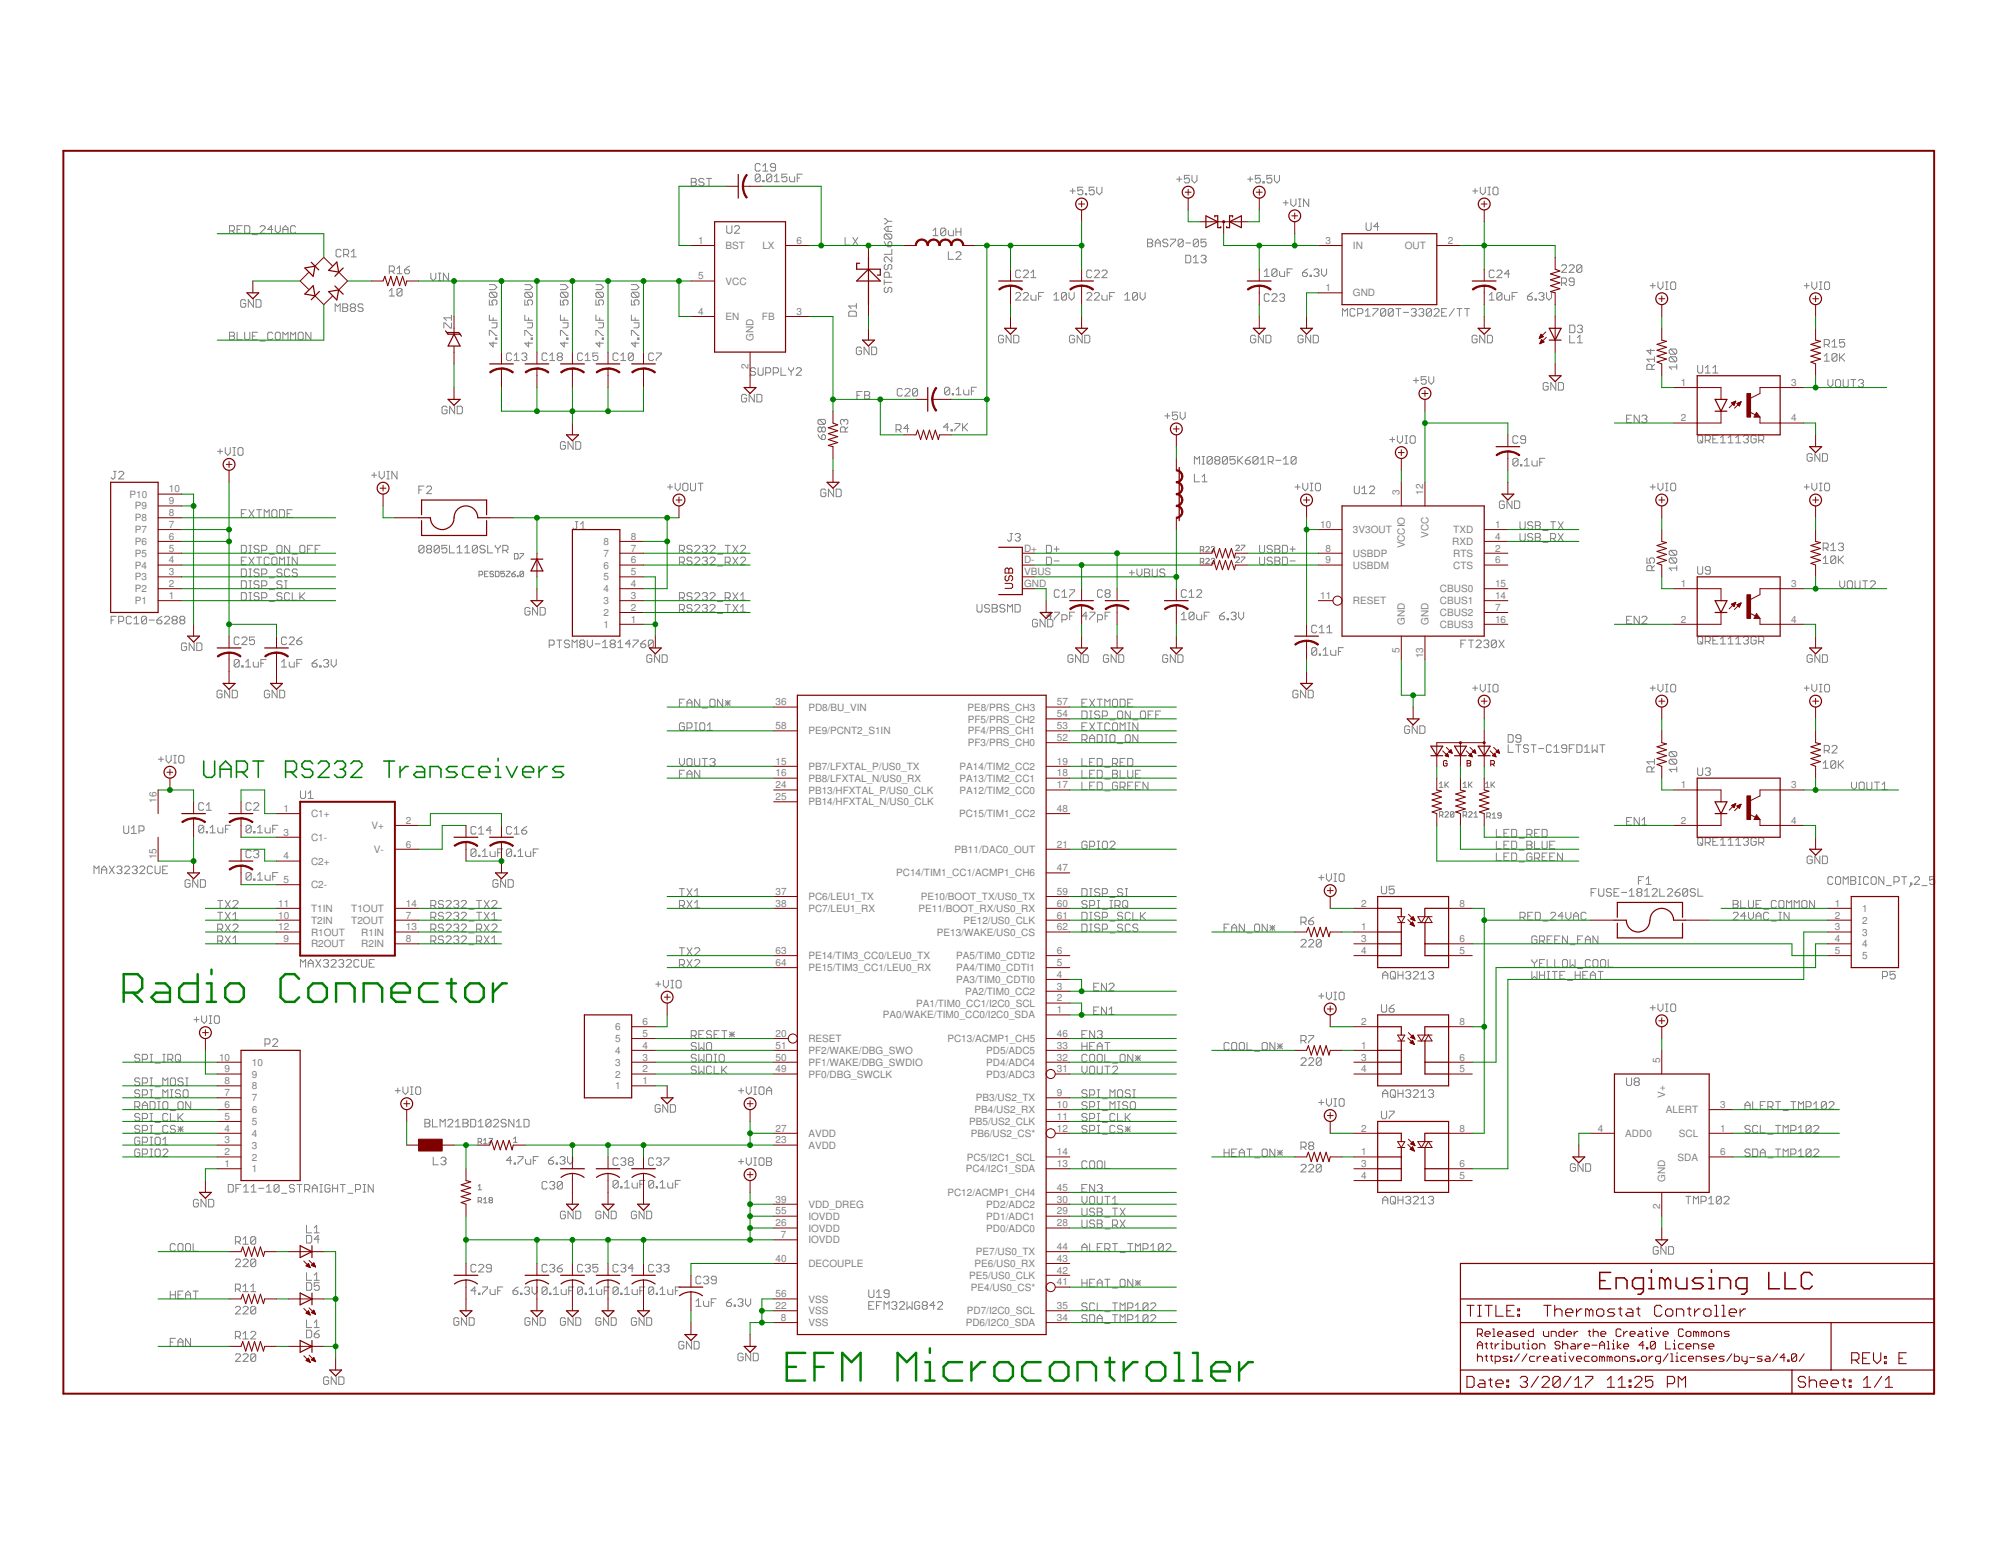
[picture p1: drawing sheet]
<svg xmlns="http://www.w3.org/2000/svg" width="279mm" height="216mm" viewBox="0 0 279 216" stroke-linecap="round" stroke-linejoin="round" font-family="sans-serif">
<defs><g id="words">
<g font-size="1.4" fill="#808080">
<text x="97.5" y="34.1">1</text>
<text x="101.3" y="34.8">BST</text>
<text x="106.5" y="34.8">LX</text>
<text x="111.2" y="34.1">6</text>
<text x="185.1" y="34.1">3</text>
<text x="188.9" y="34.8">IN</text>
<text x="196.2" y="34.8">OUT</text>
<text x="202.1" y="34.1">2</text>
<text x="97.5" y="39">5</text>
<text x="101.3" y="39.7">VCC</text>
<text x="185.1" y="40.7">1</text>
<text x="188.9" y="41.4">GND</text>
<text x="97.5" y="44">4</text>
<text x="101.3" y="44.7">EN</text>
<text x="105.2" y="47.6" transform="rotate(-90 105.2 47.6)">GND</text>
<text x="106.4" y="44.7">FB</text>
<text x="111.2" y="44">3</text>
<text x="104.5" y="51.5" transform="rotate(-90 104.5 51.5)">2</text>
<text x="234.7" y="53.9">1</text>
<text x="250.1" y="53.9">3</text>
<text x="234.7" y="58.8">2</text>
<text x="250.1" y="58.8">4</text>
<text x="18.1" y="69.5">P10</text>
<text x="18.8" y="71.1">P9</text>
<text x="23.6" y="68.8">10</text>
<text x="23.6" y="70.4">9</text>
<text x="195.4" y="69.1" transform="rotate(-90 195.4 69.1)">3</text>
<text x="198.7" y="69.1" transform="rotate(-90 198.7 69.1)">12</text>
<text x="18.8" y="72.8">P8</text>
<text x="18.8" y="74.5">P7</text>
<text x="18.8" y="76.1">P6</text>
<text x="18.8" y="77.8">P5</text>
<text x="23.6" y="72.1">8</text>
<text x="23.6" y="73.7">7</text>
<text x="23.6" y="75.4">6</text>
<text x="23.6" y="77">5</text>
<text x="84.2" y="77.8">7</text>
<text x="84.2" y="76.1">8</text>
<text x="88.1" y="77">7</text>
<text x="88.1" y="75.4">8</text>
<text x="143" y="77">D+</text>
<text x="184.3" y="73.7">10</text>
<text x="185.1" y="77">8</text>
<text x="188.9" y="74.5">3V3OUT</text>
<text x="188.9" y="77.8">USBDP</text>
<text x="196.2" y="76.6" transform="rotate(-90 196.2 76.6)">VCCIO</text>
<text x="199.5" y="75.1" transform="rotate(-90 199.5 75.1)">VCC</text>
<text x="202.8" y="76.1">RXD</text>
<text x="202.9" y="77.8">RTS</text>
<text x="202.9" y="74.5">TXD</text>
<text x="208.8" y="77">2</text>
<text x="208.8" y="75.4">4</text>
<text x="208.8" y="73.7">1</text>
<text x="18.8" y="79.4">P4</text>
<text x="18.8" y="81.1">P3</text>
<text x="18.8" y="82.7">P2</text>
<text x="23.6" y="78.7">4</text>
<text x="23.6" y="80.3">3</text>
<text x="23.6" y="82">2</text>
<text x="23.6" y="83.6">1</text>
<text x="84.2" y="82.7">4</text>
<text x="84.2" y="81.1">5</text>
<text x="84.2" y="79.4">6</text>
<text x="88.1" y="83.6">3</text>
<text x="88.1" y="82">4</text>
<text x="88.1" y="80.3">5</text>
<text x="88.1" y="78.7">6</text>
<text x="143" y="78.7">D-</text>
<text x="143" y="82">GND</text>
<text x="143" y="80.3">VBUS</text>
<text x="184.3" y="83.6">11</text>
<text x="185.1" y="78.7">9</text>
<text x="188.9" y="79.4">USBDM</text>
<text x="201.1" y="82.7">CBUS0</text>
<text x="202.9" y="79.4">CTS</text>
<text x="208.8" y="82">15</text>
<text x="208.8" y="83.6">14</text>
<text x="208.8" y="78.7">6</text>
<text x="234.7" y="82">1</text>
<text x="250.1" y="82">3</text>
<text x="18.8" y="84.4">P1</text>
<text x="84.2" y="87.7">1</text>
<text x="84.2" y="86">2</text>
<text x="84.2" y="84.4">3</text>
<text x="88.1" y="86.9">1</text>
<text x="88.1" y="85.3">2</text>
<text x="188.9" y="84.4">RESET</text>
<text x="196.2" y="87.3" transform="rotate(-90 196.2 87.3)">GND</text>
<text x="199.5" y="87.3" transform="rotate(-90 199.5 87.3)">GND</text>
<text x="201.1" y="84.4">CBUS1</text>
<text x="201.1" y="86">CBUS2</text>
<text x="201.1" y="87.7">CBUS3</text>
<text x="208.8" y="85.3">7</text>
<text x="208.8" y="86.9">16</text>
<text x="234.7" y="86.9">2</text>
<text x="250.1" y="86.9">4</text>
<text x="195.4" y="91.1" transform="rotate(-90 195.4 91.1)">5</text>
<text x="198.7" y="91.9" transform="rotate(-90 198.7 91.9)">13</text>
<text x="108.3" y="98.5">36</text>
<text x="108.3" y="101.8">58</text>
<text x="112.9" y="99.2">PD8/BU_VIN</text>
<text x="135.1" y="99.2">PE8/PRS_CH3</text>
<text x="135.1" y="100.9">PF5/PRS_CH2</text>
<text x="147.6" y="98.5">57</text>
<text x="147.6" y="101.8">53</text>
<text x="147.6" y="100.2">54</text>
<text x="108.3" y="106.8">15</text>
<text x="112.9" y="107.5">PB7/LFXTAL_P/US0_TX</text>
<text x="112.9" y="102.6">PE9/PCNT2_S1IN</text>
<text x="134" y="107.5">PA14/TIM2_CC2</text>
<text x="135.1" y="104.2">PF3/PRS_CH0</text>
<text x="135.1" y="102.6">PF4/PRS_CH1</text>
<text x="147.6" y="106.8">19</text>
<text x="147.6" y="103.5">52</text>
<text x="21.8" y="112.1" transform="rotate(-90 21.8 112.1)">16</text>
<text x="39.6" y="113.4">1</text>
<text x="108.3" y="108.4">16</text>
<text x="108.3" y="110.1">24</text>
<text x="108.3" y="111.7">25</text>
<text x="112.9" y="109.2">PB8/LFXTAL_N/US0_RX</text>
<text x="112.9" y="110.8">PB13/HFXTAL_P/US0_CLK</text>
<text x="112.9" y="112.5">PB14/HFXTAL_N/US0_CLK</text>
<text x="134" y="110.8">PA12/TIM2_CC0</text>
<text x="134" y="109.2">PA13/TIM2_CC1</text>
<text x="147.6" y="110.1">17</text>
<text x="147.6" y="108.4">18</text>
<text x="147.6" y="113.4">48</text>
<text x="234.7" y="110.1">1</text>
<text x="250.1" y="110.1">3</text>
<text x="39.6" y="116.7">3</text>
<text x="43.4" y="114.1">C1+</text>
<text x="43.4" y="117.4">C1-</text>
<text x="51.9" y="115.8">V+</text>
<text x="52.2" y="119.1">V-</text>
<text x="56.7" y="115.1">2</text>
<text x="56.7" y="118.4">6</text>
<text x="133.3" y="119.1">PB11/DAC0_OUT</text>
<text x="133.9" y="114.1">PC15/TIM1_CC2</text>
<text x="147.6" y="118.4">21</text>
<text x="234.7" y="115.1">2</text>
<text x="250.1" y="115.1">4</text>
<text x="21.8" y="120" transform="rotate(-90 21.8 120)">15</text>
<text x="39.6" y="120">4</text>
<text x="39.6" y="123.3">5</text>
<text x="43.4" y="120.7">C2+</text>
<text x="43.4" y="124">C2-</text>
<text x="108.3" y="125">37</text>
<text x="112.9" y="125.7">PC6/LEU1_TX</text>
<text x="125.1" y="122.4">PC14/TIM1_CC1/ACMP1_CH6</text>
<text x="128.6" y="125.7">PE10/BOOT_TX/US0_TX</text>
<text x="147.6" y="121.7">47</text>
<text x="147.6" y="125">59</text>
<text x="38.8" y="129.9">12</text>
<text x="38.8" y="126.6">11</text>
<text x="38.8" y="128.3">10</text>
<text x="39.6" y="131.6">9</text>
<text x="43.4" y="130.7">R1OUT</text>
<text x="43.4" y="127.3">T1IN</text>
<text x="43.4" y="129">T2IN</text>
<text x="49" y="127.4">T1OUT</text>
<text x="49" y="129">T2OUT</text>
<text x="50.4" y="130.7">R1IN</text>
<text x="56.7" y="129.9">13</text>
<text x="56.7" y="131.6">8</text>
<text x="56.7" y="126.6">14</text>
<text x="56.7" y="128.3">7</text>
<text x="108.3" y="126.6">38</text>
<text x="112.9" y="127.3">PC7/LEU1_RX</text>
<text x="128.2" y="127.4">PE11/BOOT_RX/US0_RX</text>
<text x="130.8" y="130.7">PE13/WAKE/US0_CS</text>
<text x="134.5" y="129">PE12/US0_CLK</text>
<text x="147.6" y="126.6">60</text>
<text x="147.6" y="128.3">61</text>
<text x="147.6" y="129.9">62</text>
<text x="190.1" y="129.9">1</text>
<text x="190.1" y="126.6">2</text>
<text x="190.1" y="131.6">3</text>
<text x="203.8" y="131.6">6</text>
<text x="203.8" y="126.6">8</text>
<text x="256.2" y="126.6">1</text>
<text x="256.2" y="128.3">2</text>
<text x="256.2" y="129.9">3</text>
<text x="256.2" y="131.6">4</text>
<text x="260" y="127.3">1</text>
<text x="260" y="129">2</text>
<text x="260" y="130.7">3</text>
<text x="43.4" y="132.3">R2OUT</text>
<text x="50.4" y="132.3">R2IN</text>
<text x="108.3" y="133.2">63</text>
<text x="108.3" y="134.9">64</text>
<text x="112.9" y="134">PE14/TIM3_CC0/LEU0_TX</text>
<text x="112.9" y="135.6">PE15/TIM3_CC1/LEU0_RX</text>
<text x="133.5" y="137.3">PA3/TIM0_CDTI0</text>
<text x="133.5" y="135.6">PA4/TIM0_CDTI1</text>
<text x="133.5" y="134">PA5/TIM0_CDTI2</text>
<text x="147.6" y="136.5">4</text>
<text x="147.6" y="134.9">5</text>
<text x="147.6" y="133.2">6</text>
<text x="190.1" y="133.2">4</text>
<text x="203.8" y="133.2">5</text>
<text x="256.2" y="133.2">5</text>
<text x="260" y="132.3">4</text>
<text x="260" y="134">5</text>
<text x="85.9" y="143.9">6</text>
<text x="89.7" y="143.2">6</text>
<text x="123.3" y="142.2">PA0/WAKE/TIM0_CC0/I2C0_SDA</text>
<text x="127.9" y="140.6">PA1/TIM0_CC1/I2C0_SCL</text>
<text x="134.8" y="138.9">PA2/TIM0_CC2</text>
<text x="147.6" y="141.5">1</text>
<text x="147.6" y="139.8">2</text>
<text x="147.6" y="138.2">3</text>
<text x="190.1" y="143.2">2</text>
<text x="203.8" y="143.2">8</text>
<text x="30.6" y="148.1">10</text>
<text x="31.3" y="149.8">9</text>
<text x="35.2" y="148.8">10</text>
<text x="85.9" y="145.5">5</text>
<text x="85.9" y="147.2">4</text>
<text x="85.9" y="148.8">3</text>
<text x="89.7" y="144.8">5</text>
<text x="89.7" y="146.5">4</text>
<text x="89.7" y="148.1">3</text>
<text x="89.7" y="149.8">2</text>
<text x="108.3" y="149.8">49</text>
<text x="108.3" y="148.1">50</text>
<text x="108.3" y="146.5">51</text>
<text x="108.3" y="144.8">20</text>
<text x="112.9" y="148.8">PF1/WAKE/DBG_SWDIO</text>
<text x="112.9" y="147.2">PF2/WAKE/DBG_SWO</text>
<text x="112.9" y="145.5">RESET</text>
<text x="132.3" y="145.5">PC13/ACMP1_CH5</text>
<text x="137.7" y="148.8">PD4/ADC4</text>
<text x="137.7" y="147.2">PD5/ADC5</text>
<text x="147.6" y="144.8">46</text>
<text x="147.6" y="149.8">31</text>
<text x="147.6" y="148.1">32</text>
<text x="147.6" y="146.5">33</text>
<text x="190.1" y="146.5">1</text>
<text x="190.1" y="148.1">3</text>
<text x="190.1" y="149.8">4</text>
<text x="203.8" y="149.8">5</text>
<text x="203.8" y="148.1">6</text>
<text x="231.8" y="148.5" transform="rotate(-90 231.8 148.5)">5</text>
<text x="31.3" y="154.7">6</text>
<text x="31.3" y="153.1">7</text>
<text x="31.3" y="151.4">8</text>
<text x="35.2" y="155.5">6</text>
<text x="35.2" y="153.8">7</text>
<text x="35.2" y="152.1">8</text>
<text x="35.2" y="150.5">9</text>
<text x="85.9" y="150.5">2</text>
<text x="85.9" y="152.1">1</text>
<text x="89.7" y="151.4">1</text>
<text x="112.9" y="150.5">PF0/DBG_SWCLK</text>
<text x="136.1" y="155.5">PB4/US2_RX</text>
<text x="136.2" y="153.8">PB3/US2_TX</text>
<text x="137.7" y="150.5">PD3/ADC3</text>
<text x="147.6" y="153.1">9</text>
<text x="147.6" y="154.7">10</text>
<text x="232.5" y="153.3" transform="rotate(-90 232.5 153.3)">V+</text>
<text x="232.6" y="155.5">ALERT</text>
<text x="240.2" y="154.7">3</text>
<text x="31.3" y="161.3">2</text>
<text x="31.3" y="159.7">3</text>
<text x="31.3" y="158">4</text>
<text x="31.3" y="156.4">5</text>
<text x="35.2" y="160.4">3</text>
<text x="35.2" y="158.8">4</text>
<text x="35.2" y="157.1">5</text>
<text x="108.3" y="159.7">23</text>
<text x="108.3" y="158">27</text>
<text x="112.9" y="160.4">AVDD</text>
<text x="112.9" y="158.8">AVDD</text>
<text x="135.3" y="157.1">PB5/US2_CLK</text>
<text x="135.5" y="158.8">PB6/US2_CS*</text>
<text x="147.6" y="156.4">11</text>
<text x="147.6" y="158">12</text>
<text x="147.6" y="161.3">14</text>
<text x="190.1" y="161.3">1</text>
<text x="190.1" y="158">2</text>
<text x="203.8" y="158">8</text>
<text x="223.1" y="158">4</text>
<text x="226.9" y="158.8">ADD0</text>
<text x="234.4" y="158.8">SCL</text>
<text x="240.2" y="158">1</text>
<text x="240.2" y="161.3">6</text>
<text x="31.3" y="163">1</text>
<text x="35.2" y="163.7">1</text>
<text x="35.2" y="162.1">2</text>
<text x="108.3" y="167.9">39</text>
<text x="132.3" y="167">PC12/ACMP1_CH4</text>
<text x="134.8" y="163.7">PC4/I2C1_SDA</text>
<text x="135" y="162.1">PC5/I2C1_SCL</text>
<text x="147.6" y="163">13</text>
<text x="147.6" y="166.3">45</text>
<text x="147.6" y="167.9">30</text>
<text x="190.1" y="163">3</text>
<text x="190.1" y="164.6">4</text>
<text x="203.8" y="164.6">5</text>
<text x="203.8" y="163">6</text>
<text x="232.5" y="165" transform="rotate(-90 232.5 165)">GND</text>
<text x="234.2" y="162.1">SDA</text>
<text x="108.3" y="171.3">26</text>
<text x="108.3" y="169.6">55</text>
<text x="109" y="172.9">7</text>
<text x="112.9" y="173.6">IOVDD</text>
<text x="112.9" y="172">IOVDD</text>
<text x="112.9" y="170.3">IOVDD</text>
<text x="112.9" y="168.7">VDD_DREG</text>
<text x="137.7" y="172">PD0/ADC0</text>
<text x="137.7" y="170.3">PD1/ADC1</text>
<text x="137.7" y="168.7">PD2/ADC2</text>
<text x="147.6" y="171.3">28</text>
<text x="147.6" y="169.6">29</text>
<text x="231.8" y="168.8" transform="rotate(-90 231.8 168.8)">2</text>
<text x="108.3" y="176.2">40</text>
<text x="112.9" y="176.9">DECOUPLE</text>
<text x="135.3" y="178.6">PE5/US0_CLK</text>
<text x="136.1" y="176.9">PE6/US0_RX</text>
<text x="136.2" y="175.3">PE7/US0_TX</text>
<text x="147.6" y="179.5">41</text>
<text x="147.6" y="177.9">42</text>
<text x="147.6" y="176.2">43</text>
<text x="147.6" y="174.6">44</text>
<text x="108.3" y="182.8">22</text>
<text x="108.3" y="181.2">56</text>
<text x="109" y="184.5">8</text>
<text x="112.9" y="185.2">VSS</text>
<text x="112.9" y="183.6">VSS</text>
<text x="112.9" y="181.9">VSS</text>
<text x="134.8" y="185.2">PD6/I2C0_SDA</text>
<text x="135" y="183.6">PD7/I2C0_SCL</text>
<text x="135.5" y="180.2">PE4/US0_CS*</text>
<text x="147.6" y="184.5">34</text>
<text x="147.6" y="182.8">35</text>
</g>
</g></defs>
<g fill="none" stroke="#808080" stroke-width=".14">
<path d="M32 32.2h.6l.1-.2v-.3l-.1-.2h-.6v1.1M32.4 32.2l.3 .4M33.1 32h.4M33.8 31.5h-.7v1.1h.7M34.2 31.5h.5l.2 .2v.7l-.2 .2h-.5zM35.2 32.8h.7M36.3 31.7l.2-.2h.3l.2 .2v.2l-.7 .7h.7M38.1 32h-.7l.5-.5v1.1M38.4 31.5v.7l.4 .4 .3-.4v-.7M39.5 32h.7M39.5 32.6v-.7l.4-.4 .3 .4v.7M41.3 31.7l-.2-.2h-.4l-.1 .2v.7l.1 .2h.4l.2-.2"/>
<path d="M47.6 35l-.1-.2h-.4l-.2 .2v.7l.2 .2h.4l.1-.2M48 35.5h.5l.2-.2v-.3l-.2-.2h-.5v1.1M48.3 35.5l.4 .4M49 35.9h.8M49 35.2l.4-.4v1.1M54.4 37.9h.5l.2-.2v-.4l-.2-.2h-.5v1.1M54.7 37.9l.4 .3M55.4 37.5l.4-.4v1.1M55.4 38.2h.7M56.5 37.7h.5l.2 .2v.1l-.2 .2h-.3l-.2-.2zM57.2 37.1l-.7 .6M60.2 38.1v.7l.3 .4 .4-.4v-.7"/>
<path d="M61.2 39.2h.4M61.2 38.1h.4M61.4 38.1v1.1M62.6 38.1v1.1l-.7-1.1v1.1M68.3 39.8h.7l.4 .3-.4 .3h-.7M73.3 39.8h.7l.4 .3-.4 .3h-.7M78.3 39.8h.7l.3 .3-.3 .3h-.7M83.2 39.8h.7l.4 .3-.4 .3h-.7M88.2 39.8h.7l.3 .3-.3 .3h-.7M96.5 24.9h.5l.2 .2v.2l-.2 .1 .2 .2v.2l-.2 .2h-.5zM96.5 25.4h.5M98.3 25.1l-.2-.2h-.3l-.2 .2v.2l.2 .1h.3l.2 .2v.2l-.2 .2h-.3l-.2-.2"/>
<path d="M98.7 24.9h.7M99 24.9v1.1M101.5 31.5v.9l.2 .2h.3l.2-.2v-.9M102.6 31.7l.1-.2h.4l.2 .2v.2l-.7 .7h.7M106.2 23l-.2-.2h-.4l-.1 .2v.7l.1 .2h.4l.2-.2M106.2 24.5l-.2-.2h-.4l-.1 .2v.7M106.2 24.5v.7l-.2 .2h-.4l-.1-.2M106.2 24.5l-.7 .7M106.5 25.2h.2v.2h-.2zM106.5 23.9h.7M106.5 23.2l.4-.4v1.1M107.8 24.5l-.2-.2h-.4l-.2 .2v.7"/>
<path d="M107.8 24.5v.7l-.2 .2h-.4l-.2-.2M107.8 24.5l-.8 .7M108.1 25.4h.7M108.1 24.7l.4-.4v1.1M108.3 23.4h-.5l-.2-.2v-.2l.2-.2h.3l.2 .2v.7l-.2 .2h-.3l-.2-.2M109.9 24.3h-.7v.5l.3-.1h.2l.2 .1v.4l-.2 .2h-.4l-.1-.2M110.2 24.7v.5l.2 .2h.6v-.7M111.3 24.8h.4M112 24.3h-.7v1.1M118 33.2v1h.7M119.1 33.2l.7 1M119.8 33.2l-.7 1"/>
<path d="M123.5 39.1v.7M123.5 39.4h1M123.5 33.7l.1 .4 .4 .4M123.5 30.5h.1l.4 .4M123.6 32.7l-.1 .2v.3l.1 .2h.8M123.6 36.9l-.1 .2v.4l.1 .2h.2l.2-.2v-.4l.2-.2h.2l.1 .2v.4l-.1 .2M123.6 32.7h.8l.1 .2v.3l-.1 .2M123.6 32.7l.8 .7M124 31.6v.7M124 30.9l-.4 .4h-.1M124 30.9h.5M124.2 38.7v-.5l-.2-.2h-.4l-.1 .2v.5h1"/>
<path d="M124.2 33.7h.2l.1 .2v.4l-.1 .2h-.4v-.6zM124.5 35.9v.7l-.7-.7h-.2l-.1 .1v.4l.1 .2M124.5 34.8v.7h-1M124.5 31.6h-.7l-.3 .4 .3 .3h.7M130.3 32.2l.3-.3v1M130.3 32.9h.7M132.1 32v.7l-.2 .2h-.4l-.2-.2M132.1 32l-.2-.1h-.4l-.2 .1v.7M132.1 32l-.8 .7M132.4 32.2v.5l.2 .2h.5v-.7M132.4 35.2v1h.7M133.5 31.9v1"/>
<path d="M133.5 32.4h.7M133.5 35.3l.1-.1h.4l.2 .1v.2l-.7 .7h.7M134.2 31.9v1M142.5 37.9l-.2-.2h-.3l-.2 .2v.7l.2 .2h.3l.2-.2M142.9 37.9l.2-.2h.3l.2 .2v.2l-.7 .7h.7M144 38.8h.7M144 38.1l.3-.4v1.1M149.4 26.7h.7M149.8 26.3v.7M151.2 26.1h-.7v.6l.3-.2h.2l.2 .2v.3l-.2 .2h-.3l-.2-.2M151.6 27h.1v.2h-.1zM152.4 37.9l-.1-.2h-.4l-.2 .2v.7l.2 .2h.4l.1-.2"/>
<path d="M152.8 26.1h-.7v.6l.3-.2h.2l.2 .2v.3l-.2 .2h-.3l-.2-.2M152.8 37.9l.2-.2h.3l.2 .2v.2l-.7 .7h.7M153.1 26.1v.8l.4 .3 .4-.3v-.8M153.9 37.9l.2-.2h.3l.2 .2v.2l-.7 .7h.7M160.2 33.4h.6l.2 .2v.2l-.2 .1 .2 .2v.2l-.2 .2h-.6zM160.2 33.9h.6M161.3 33.9h.7M161.3 34.5v-.7l.3-.4 .4 .4v.7M163.1 33.6l-.2-.2h-.4l-.1 .2v.2l.1 .1h.4l.2 .2v.2l-.2 .2h-.4l-.1-.2M163.4 33.4h.7v.2l-.7 .7v.2M164.3 25h.7M164.7 24.7v.7"/>
<path d="M165.2 33.6v.7l-.2 .2h-.3l-.2-.2M165.2 33.6l-.2-.2h-.3l-.2 .2v.7M165.2 33.6l-.7 .7M165.6 35.6h.5l.2 .2v.7l-.2 .2h-.5zM165.6 33.9h.7M166.1 24.5h-.7v.5l.3-.2h.2l.2 .2v.4l-.2 .1h-.4l-.1-.1M166.4 24.5v.7l.4 .3 .3-.3v-.7M166.6 36.7h.7M166.6 36l.4-.4v1.1M167.3 33.6v.7l-.1 .2h-.4l-.2-.2M167.3 33.6l-.1-.2h-.4l-.2 .2v.7M167.3 33.6l-.7 .7"/>
<path d="M167.7 35.8l.2-.2h.3l.2 .2v.2l-.2 .2M168 36.2h.2M168.2 36.2l.2 .1v.2l-.2 .2h-.3l-.2-.2M168.4 33.4h-.7v.5l.3-.1h.2l.2 .1v.4l-.2 .2h-.3l-.2-.2M174.2 25h.7M174.6 24.7v.7M176 24.5h-.7v.5l.3-.2h.2l.2 .2v.4l-.2 .1h-.3l-.2-.1M176.3 25.4h.2v.1h-.2zM176.5 37.9l.4-.4v1.1M176.5 38.6h.7M177.6 24.5h-.7v.5l.3-.2h.2l.2 .2v.4l-.2 .1h-.3l-.2-.1M177.9 24.5v.7l.4 .3 .3-.3v-.7"/>
<path d="M178.3 37.7v.7l-.2 .2h-.3l-.2-.2M178.3 37.7l-.2-.2h-.3l-.2 .2v.7M178.3 37.7l-.7 .7M178.7 37.9v.5l.1 .2h.6v-.7M179.2 28.3h.7M179.5 28v.7M179.7 38.1h.4M180.2 27.8v.7l.4 .4 .4-.4v-.7M180.4 37.5h-.7v1.1M181.3 28.9h.4M181.3 27.8h.4M181.5 27.8v1.1"/>
<path d="M181.9 38.1h.5l.2 .2v.1l-.2 .2h-.4l-.1-.2zM182.6 37.5l-.7 .6M182.7 27.8v1.1l-.7-1.1v1.1M182.9 38.4h.2v.2h-.2zM183.5 37.7l.1-.2h.4l.2 .2v.2l-.2 .2M183.8 38.1h.2M184 38.1l.2 .2v.1l-.2 .2h-.4l-.1-.2M184.5 37.5v.8l.4 .3 .3-.3v-.8M190.8 31.1v.9l.1 .2h.4l.2-.2v-.9M192.5 31.6h-.7l.5-.5v1.1M205.6 26.7h.7M206 26.3v.7"/>
<path d="M206.7 26.1v.8l.4 .3 .3-.3v-.8M207.8 27.2h.3M207.8 26.1h.3M207.9 26.1v1.1M208.6 26.1h.4l.2 .2v.7l-.2 .2h-.4l-.1-.2v-.7zM208.6 37.9l-.1-.2h-.4l-.2 .2v.7l.2 .2h.4l.1-.2M209 37.9l.2-.2h.3l.2 .2v.2l-.7 .7h.7M210.8 38.2h-.7l.5-.5v1.1M218 37.1l.2-.1h.4l.1 .1v.2l-.7 .7h.7M218 39.5h.6l.1-.2v-.3l-.1-.2h-.6v1.1M218.4 39.5l.3 .4M219.1 37.1l.2-.1h.3l.2 .1v.2l-.7 .7h.7"/>
<path d="M219.8 39.3h-.5l-.2-.1v-.2l.2-.2h.3l.2 .2v.7l-.2 .2h-.3l-.2-.2M220.9 37.1l-.2-.1h-.4l-.1 .1v.8M220.9 37.1v.8l-.2 .1h-.4l-.1-.1M220.9 37.1l-.7 .8M230.4 39.9h.7M230.8 39.5v.8M231.5 39.4v.7l.3 .3 .4-.3v-.7M232.6 39.4h.3M232.7 39.4v1M233.4 39.4h.4l.2 .1v.8l-.2 .1h-.4l-.1-.1v-.8zM251.9 39.9h.7M252.3 39.5v.8"/>
<path d="M253 39.4v.7l.3 .3 .4-.3v-.7M254 39.4h.4M254.2 39.4v1M254.9 39.4h.4l.2 .1v.8l-.2 .1h-.4l-.1-.1v-.8zM32 46.4h.6l.1 .2v.2l-.1 .1 .1 .2v.2l-.1 .2h-.6zM32 46.9h.6M33.1 46.4v1.1h.7M34.2 46.4v.9l.2 .2h.3l.2-.2v-.9M34.3 42l-.2-.2h-.3l-.2 .2v.7l.2 .2h.3l.2-.2v-.3h-.3M35.2 46.9h.4M35.4 41.8v1.1l-.7-1.1v1.1M35.8 41.8h.5l.1 .2v.7l-.1 .2h-.5z"/>
<path d="M35.9 46.4h-.7v1.1h.7M36.3 47.6h.7M38.1 46.6l-.2-.2h-.4l-.1 .2v.7l.1 .2h.4l.2-.2M38.4 46.6l.2-.2h.4l.1 .2v.7l-.1 .2h-.4l-.2-.2zM39.5 47.5v-1.1l.4 .4 .3-.4v1.1M40.6 47.5v-1.1l.3 .4 .4-.4v1.1M41.8 46.4h.4l.1 .2v.7l-.1 .2h-.4l-.2-.2v-.7zM43.4 46.4v1.1l-.7-1.1v1.1M46.8 43.5v-1.1l.3 .4 .4-.4v1.1M47.9 42.4h.5l.2 .2v.2l-.2 .2 .2 .1v.2l-.2 .2h-.5zM47.9 43h.5M49.1 43l-.2-.2v-.2l.2-.2h.3l.2 .2v.2l-.2 .2"/>
<path d="M49.1 43l-.2 .1v.2l.2 .2h.3l.2-.2v-.2l-.2-.1M49.1 43h.3M50.7 42.6l-.2-.2h-.3l-.2 .2v.2l.2 .2h.3l.2 .1v.2l-.2 .2h-.3l-.2-.2M54.4 40.6l.3-.3v1M54.4 41.3h.7M56.1 40.4l-.1-.1h-.4l-.2 .1v.8M56.1 40.4v.8l-.1 .1h-.4l-.2-.1M56.1 40.4l-.7 .8M62.4 56.9l-.1-.2h-.4l-.2 .2v.7l.2 .2h.4l.1-.2v-.3h-.3M63 45.1v.7h-.1l-.7-.7h-.2v.7M63 44v.7M63 44.4h-1l.3 .3"/>
<path d="M63.5 56.7v1.1l-.7-1.1v1.1M63.8 56.7h.6l.2 .2v.7l-.2 .2h-.6zM68.3 46.8v-.7h.2l.7 .7h.2M68.3 44v.7h1.1M68.3 41.9v.7h.6l-.2-.4v-.1l.2-.2h.3l.2 .2v.3l-.2 .2M68.5 40.8l-.2 .2v.3l.2 .2h.7M68.5 40.8h.7l.2 .2v.3l-.2 .2M68.5 40.8l.7 .7M68.7 45.1h.7v.5l-.2 .2h-.5M68.9 47.8v.7l-.6-.6h1.1M68.9 44.4v.3M69.2 47.2h.2v.2h-.2z"/>
<path d="M71.4 49.5l-.2-.2h-.3l-.2 .2v.7l.2 .2h.3l.2-.2M71.8 49.6l.3-.3v1.1M71.8 50.4h.7M72.9 49.5l.1-.2h.4l.2 .2v.1l-.2 .2M73.2 49.8h.2M73.3 46.8v-.7h.2l.7 .7h.2M73.3 44v.7h1.1M73.3 41.9v.7h.5l-.2-.4v-.1l.2-.2h.4l.2 .2v.3l-.2 .2M73.4 49.8l.2 .2v.2l-.2 .2h-.4l-.1-.2M73.5 40.8l-.2 .2v.3l.2 .2h.7M73.5 40.8h.7l.2 .2v.3l-.2 .2M73.5 40.8l.7 .7"/>
<path d="M73.6 45.1h.8v.5l-.2 .2h-.6M73.8 47.8v.7l-.5-.6h1.1M73.8 44.4v.3M74.2 47.2h.2v.2h-.2zM76.4 49.5l-.2-.2h-.3l-.2 .2v.7l.2 .2h.3l.2-.2M76.8 50.4h.6M76.8 49.6l.3-.3v1.1M78 49.8h.3M78 49.8l-.2-.2v-.1l.2-.2h.3l.2 .2v.1l-.2 .2M78 49.8l-.2 .2v.2l.2 .2h.3l.2-.2v-.2l-.2-.2M78.3 41.9v.7h.5l-.2-.4v-.1l.2-.2h.3l.2 .2v.3l-.2 .2M78.3 44v.7h1"/>
<path d="M78.3 46.8v-.7h.1l.7 .7h.2M78.4 40.8h.7l.2 .2v.3l-.2 .2M78.4 40.8l-.1 .2v.3l.1 .2h.7M78.4 40.8l.7 .7M78.6 45.1h.7v.5l-.2 .2h-.5M78.8 47.8v.7l-.5-.6h1M78.8 44.4v.3M79.1 47.2h.2v.2h-.2zM81.3 49.5l-.1-.2h-.4l-.2 .2v.7l.2 .2h.4l.1-.2M81.7 50.4h.7M81.7 49.6l.4-.3v1.1M83.2 46.8v-.7h.2l.7 .7h.2"/>
<path d="M83.2 44v.7h1.1M83.2 41.9v.7h.5l-.1-.4v-.1l.1-.2h.4l.2 .2v.3l-.2 .2M83.4 40.8l-.2 .2v.3l.2 .2h.7M83.4 40.8h.7l.2 .2v.3l-.2 .2M83.4 40.8l.7 .7M83.5 49.3h-.7v.5l.3-.2h.2l.2 .2v.4l-.2 .2h-.3l-.2-.2M83.6 45.1h.7v.5l-.2 .2h-.5M83.7 47.8v.7l-.5-.6h1.1M83.7 44.4v.3M84.1 47.2h.2v.2h-.2zM86.3 49.5l-.2-.2h-.3l-.2 .2v.7l.2 .2h.3l.2-.2M86.7 50.4h.7"/>
<path d="M86.7 49.6l.3-.3v1.1M88.2 46.8v-.7h.1l.7 .7h.2M88.2 44v.7h1M88.2 41.9v.7h.5l-.2-.4v-.1l.2-.2h.3l.2 .2v.3l-.2 .2M88.3 40.8l-.1 .2v.3l.1 .2h.7M88.3 40.8h.7l.2 .2v.3l-.2 .2M88.3 40.8l.7 .7M88.4 49.5l-.1-.2h-.4l-.2 .2v.7M88.4 49.5v.7l-.1 .2h-.4l-.2-.2M88.4 49.5l-.7 .7M88.5 45.1h.7v.5l-.2 .2h-.5M88.7 47.8v.7l-.5-.6h1"/>
<path d="M88.7 44.4v.3M89 47.2h.2v.2h-.2zM91.3 49.5l-.2-.2h-.4l-.1 .2v.7l.1 .2h.4l.2-.2M91.6 49.3h.7v.2l-.7 .7v.2M104.2 55.2l-.1-.1h-.4l-.2 .1v.8l.2 .1h.4l.1-.1v-.4h-.3M105.3 55.1v1l-.7-1v1M105.5 51.5l-.2-.1h-.3l-.2 .1v.2l.2 .2h.3l.2 .2v.1l-.2 .2h-.3l-.2-.2M105.7 55.1h.5l.2 .1v.8l-.2 .1h-.5zM105.9 51.4v.8l.1 .2h.4l.2-.2v-.8M106.9 52.1h.5l.2-.2v-.4l-.2-.1h-.5v1M108 52.1h.5l.2-.2v-.4l-.2-.1h-.5v1M109.1 51.4v1h.6"/>
<path d="M110.1 51.4v.1l.4 .4M110.5 51.9v.5M110.8 51.4v.1l-.3 .4M111.2 51.5l.2-.1h.3l.2 .1v.2l-.7 .7h.7M114.4 58.6h.7l.2 .1v.4l-.2 .2M114.4 58.6l-.2 .1v.4l.2 .2h.7M114.4 58.6l.7 .7M114.7 59.8l.2-.2h.2l.2 .2v.4l-.2 .1h-.2l-.2-.1M114.7 59.8v.4M114.7 59.8l-.1-.2h-.2l-.2 .2v.4l.2 .1h.2l.1-.1M117.9 58.7l-.2-.1h-.2l-.2 .1v.4l.2 .2M117.9 58.7l.1-.1h.2l.2 .1v.4l-.2 .2"/>
<path d="M117.9 58.7v.2M118.4 59.6l-.4 .4M118.5 43.6l.2-.1h.7l.2 .1v.6h-1.1zM119.6 42.4v.7M119.6 42.7h-1.1l.4 .4M119.7 55.2h.3M120.3 48.6l-.2-.1h-.3l-.2 .1v.7l.2 .2h.3l.2-.2v-.3h-.4M120.4 54.7h-.7v1M120.7 54.7h.6l.1 .1v.2l-.1 .2 .1 .2v.1l-.1 .2h-.6zM120.7 55.2h.6M121.3 48.5v1l-.7-1v1M121.7 48.5h.5l.2 .1v.7l-.2 .2h-.5z"/>
<path d="M123.6 40.1l-.1 .2v.4l.1 .2h.2l.2-.2v-.4l.2-.2h.2l.1 .2v.4l-.1 .2M126 54.4l-.2-.1h-.3l-.2 .1v.7l.2 .2h.3l.2-.2M126.3 54.4l.2-.1h.4l.2 .1v.2l-.8 .7h.8M126.9 59.8h-.7l.5-.5v1.1M128.1 54.4l-.1-.1h-.4l-.2 .1v.7M128.1 54.4v.7l-.1 .2h-.4l-.2-.2M128.1 54.4l-.7 .7M132.4 59.6h-.7l.6-.5v1.1M132.6 54.3l-.2-.2h-.3l-.2 .2v.7M132.6 54.3v.7l-.2 .1h-.3l-.2-.1M132.6 54.3l-.7 .7M133 55h.1v.1h-.1z"/>
<path d="M133.3 59.1h.7v.2l-.7 .7v.2M133.5 55.1h.7M133.5 54.4l.4-.3v1M134.4 59.1v1.1M134.6 54.4v.6l.1 .1h.6v-.7M134.6 59.6l.5 .6M135.1 59.1l-.7 .7M135.6 54.6h.4M136.3 54.1h-.7v1M140.1 47l-.1-.2h-.4l-.2 .2v.7l.2 .2h.4l.1-.2v-.4h-.3M141.2 46.8v1.1l-.7-1.1v1.1M141.5 46.8h.6l.2 .2v.7l-.2 .2h-.6z"/>
<path d="M141.8 41l.2-.1h.3l.2 .1v.2l-.7 .7h.7M142.9 41l.2-.1h.3l.2 .1v.2l-.7 .7h.7M144 41.2v.5l.1 .2h.6v-.7M145 41.4h.4M145.7 40.9h-.7v1M147.2 41.9h.6M147.2 41.2l.3-.3v1M148.9 41v.7l-.2 .2h-.3l-.2-.2M148.9 41l-.2-.1h-.3l-.2 .1v.7M148.9 41l-.7 .7M149.3 40.9v.7l.3 .3 .4-.3v-.7M150.1 47l-.2-.2h-.4l-.2 .2v.7l.2 .2h.4l.2-.2v-.4h-.4"/>
<path d="M151.1 46.8v1.1l-.7-1.1v1.1M151.5 46.8h.5l.2 .2v.7l-.2 .2h-.5zM151.7 41l.2-.1h.4l.1 .1v.2l-.7 .7h.7M152.8 41l.2-.1h.3l.2 .1v.2l-.7 .7h.7M153.9 41.2v.5l.2 .2h.5v-.7M154.9 41.4h.4M155.6 40.9h-.7v1M157.1 41.9h.7M157.1 41.2l.3-.3v1M158.8 41v.7l-.1 .2h-.4l-.2-.2M158.8 41l-.1-.1h-.4l-.2 .1v.7M158.8 41l-.7 .7"/>
<path d="M159.2 40.9v.7l.4 .3 .3-.3v-.7M162.6 58.1h.7M163 57.7v.7M164.4 57.6h-.7v.5l.4-.2h.1l.2 .2v.3l-.2 .2h-.3l-.2-.2M164.8 57.6v.7l.3 .3 .4-.3v-.7M175.3 47l-.1-.2h-.4l-.2 .2v.7l.2 .2h.4l.1-.2v-.4h-.3M176.4 46.8v1.1l-.7-1.1v1.1M176.8 46.8h.5l.2 .2v.7l-.2 .2h-.5zM177.2 41.2l-.1-.2h-.4l-.2 .2v.7l.2 .2h.4l.1-.2M177.6 41.2l.2-.2h.3l.2 .2v.2l-.7 .7h.7M178.7 41.2l.1-.2h.4l.2 .2v.2l-.2 .2M179 41.6h.2"/>
<path d="M179.2 41.6l.2 .1v.2l-.2 .2h-.4l-.1-.2M181.9 47l-.1-.2h-.4l-.1 .2v.7l.1 .2h.4l.1-.2v-.4h-.3M183 46.8v1.1l-.7-1.1v1.1M183.4 46.8h.5l.2 .2v.7l-.2 .2h-.5zM187.5 44.2v-1.1l.3 .4 .4-.4v1.1M189.2 43.3l-.2-.2h-.3l-.2 .2v.7l.2 .2h.3l.2-.2M189.6 43.8h.5l.2-.2v-.3l-.2-.2h-.5v1.1M190.6 44.2h.7M190.6 43.5l.4-.4v1.1M191.7 43.1h.7v.2l-.7 .7v.2M193.5 43.3l-.2-.2h-.3l-.2 .2v.7M193.5 43.3v.7l-.2 .2h-.3l-.2-.2"/>
<path d="M193.5 43.3l-.7 .7M194.5 43.3l-.1-.2h-.4l-.2 .2v.7M194.5 43.3v.7l-.1 .2h-.4l-.2-.2M194.5 43.3l-.7 .7M194.9 43.1h.7M195.3 43.1v1.1M196 43.6h.7M197 43.3l.2-.2h.4l.1 .2v.2l-.1 .1M197.4 53.1h.7M197.4 43.6h.2M197.6 43.6l.1 .2v.2l-.1 .2h-.4l-.2-.2M197.7 52.8v.7"/>
<path d="M198.1 43.3l.2-.2h.3l.2 .2v.2l-.2 .1M198.5 43.6h.1M198.6 43.6l.2 .2v.2l-.2 .2h-.3l-.2-.2M199.1 52.6h-.7v.5l.6-.1 .1 .1v.4l-.1 .2h-.4l-.2-.2M199.5 52.6v.7l.4 .4 .3-.4v-.7M199.9 43.3l-.2-.2h-.4l-.1 .2v.7M199.9 43.3v.7l-.2 .2h-.4l-.1-.2M199.9 43.3l-.7 .7M200.2 43.3l.2-.2h.4l.1 .2v.2l-.7 .7h.7M201.3 43.6h.4M202 43.1h-.7v1.1h.7M203.1 43.1l-.7 1.1"/>
<path d="M203.4 43.1h.7M203.8 43.1v1.1M204.5 43.1h.7M204.9 43.1v1.1M206.2 47l-.1-.2h-.4l-.2 .2v.7l.2 .2h.4l.1-.2v-.4h-.3M207.3 46.8v1.1l-.7-1.1v1.1M207.7 46.8h.5l.2 .2v.7l-.2 .2h-.5zM207.9 41.2l.4-.3v1M207.9 41.9h.7M209.7 41v.7l-.2 .2h-.3l-.2-.2M209.7 41l-.2-.1h-.3l-.2 .1v.7M209.7 41l-.7 .7"/>
<path d="M210.1 41.2v.5l.1 .2h.6v-.7M211.1 41.4h.4M211.9 40.9h-.8v1M213.3 41.4h.5l.2 .2v.1l-.2 .2h-.4l-.1-.2zM214 40.9l-.7 .5M214.3 41.7h.2v.2h-.2zM214.9 41l.2-.1h.3l.2 .1v.2l-.2 .2M215.2 41.4h.2M215.4 41.4l.2 .2v.1l-.2 .2h-.3l-.2-.2M215.9 40.9v.7l.4 .3 .3-.3v-.7M216.2 53.6l-.2-.2h-.4l-.1 .2v.7l.1 .2h.4l.2-.2v-.3h-.4M217.2 53.4v1.1l-.7-1.1v1.1"/>
<path d="M217.6 53.4h.5l.2 .2v.7l-.2 .2h-.5zM219.2 46.8v1.1h.7M219.2 45.4h.5l.2 .2v.7l-.2 .2h-.5zM220.3 47.9h.7M220.3 47.2l.3-.4v1.1M220.3 45.6l.1-.2h.4l.2 .2v.2l-.2 .1M220.6 45.9h.2M220.8 45.9l.2 .2v.2l-.2 .2h-.4l-.1-.2M227.1 58.5h.4M227.8 58h-.7v1h.7M228.9 58v1l-.7-1v1M229.3 58.1l.1-.1h.4l.2 .1v.2l-.2 .2"/>
<path d="M229.6 58.5h.2M229.8 58.5l.2 .2v.1l-.2 .2h-.4l-.1-.2M230.5 48.7v.8l-.5-.6h1M230.7 51.6v-.5l-.2-.2h-.4l-.1 .2v.5h1M231 49.8v.7M231 50.9l-.3 .3M231 50.2h-1l.3 .3M232.6 40.4h.3M233.3 48.7h.7l.1 .2v.4l-.1 .2M233.3 49.8h.7l.1 .2v.4l-.1 .1M233.3 48.7l-.2 .2v.4l.2 .2h.7M233.3 49.8l-.2 .2v.4l.2 .1h.7"/>
<path d="M233.3 49.8l.7 .7M233.3 48.7l.7 .8M234.1 50.9v.7M234.1 51.2h-1l.3 .4M237 51v.9l.2 .2h.4l.1-.2v-.9M238.1 52.1h.7M238.1 51.4l.4-.4v1.1M239.2 52.1h.7M239.2 51.4l.3-.4v1.1M254 40.4h.4M254.7 48.1h.6l.1-.2v-.3l-.1-.2h-.6v1.1M254.7 49.7l.4-.3v1"/>
<path d="M254.7 50.4h.7M255.1 48.1l.3 .4M255.2 53v.7l.4 .4 .3-.4v-.7M255.8 48.5h.7M255.8 47.8l.4-.4v1.1M256.3 53.2l.2-.2h.3l.2 .2v.7l-.2 .2h-.3l-.2-.2zM256.5 49.6v.6l-.2 .2h-.3l-.2-.2M256.5 49.6l-.2-.2h-.3l-.2 .2v.6M256.5 49.6l-.7 .6M256.9 49.4v1M257 49.9l.6 .5M257.4 53v.9l.1 .2h.4l.2-.2v-.9"/>
<path d="M257.6 47.4h-.7v.5l.3-.1h.2l.2 .1v.4l-.2 .2h-.4l-.1-.2M257.6 49.4l-.7 .7M258.4 53h.7M258.8 53v1.1M259.5 53.2l.2-.2h.3l.2 .2v.2l-.2 .1M259.8 53.5h.2M260 53.5l.2 .2v.2l-.2 .2h-.3l-.2-.2M15.9 65.8h.3M16 65.8v.9l-.1 .2h-.2l-.2-.2M16.6 66l.1-.2h.4l.2 .2v.2l-.7 .7h.7M30.4 63h.7M30.7 62.7v.7"/>
<path d="M31.5 62.5v.7l.3 .4 .4-.4v-.7M32.5 63.6h.4M32.5 62.5h.4M32.7 62.5v1.1M33.4 62.5h.4l.1 .2v.7l-.1 .2h-.4l-.2-.2v-.7zM33.7 76.2h.5l.2 .1v.7l-.2 .2h-.5zM33.7 79.5h.5l.2 .1v.7l-.2 .2h-.5zM33.7 78.3h.4M33.7 71.7h.4M34.4 77.8h-.7v1.1h.7M34.4 71.2h-.7v1.1h.7M34.8 76.2h.3"/>
<path d="M34.8 77.2h.3M34.8 79.5h.3M34.8 77.8l.7 1.1M34.8 71.2l.7 1.1M34.9 76.2v1M34.9 79.5v1M35.5 77.8l-.7 1.1M35.5 71.2l-.7 1.1M35.8 77.8h.7M35.8 71.2h.7M36.2 76.3l-.2-.1h-.4l-.1 .1v.2l.1 .2h.4l.2 .2v.1l-.2 .2h-.4l-.1-.2M36.2 79.6l-.2-.1h-.4l-.1 .1v.2l.1 .2h.4l.2 .2v.1l-.2 .2h-.4l-.1-.2"/>
<path d="M36.2 71.2v1.1M36.2 77.8v1.1M36.5 76.9h.6l.2-.2v-.4l-.2-.1h-.6v1M36.9 72.3v-1.1l.4 .3 .3-.3v1.1M37.6 78l-.2-.2h-.3l-.2 .2v.7l.2 .2h.3l.2-.2M37.6 77.4h.7M38 71.4l.1-.2h.4l.2 .2v.7l-.2 .2h-.4l-.1-.2zM38 78l.1-.2h.4l.2 .2v.7l-.2 .2h-.4l-.1-.2zM38.8 76.2h.4l.2 .1v.7l-.2 .2h-.4l-.1-.2v-.7zM39 71.2h.6l.1 .2v.7l-.1 .2h-.6zM39 78.9v-1.1l.4 .4 .3-.4v1.1M39.4 79.6l-.2-.1h-.4l-.1 .1v.2l.1 .2h.4l.2 .2v.1l-.2 .2h-.4l-.1-.2"/>
<path d="M40.1 77.8h.3M40.1 78.9h.3M40.1 71.7h.3M40.3 77.8v1.1M40.4 79.6l-.1-.1h-.4l-.2 .1v.7l.2 .2h.4l.1-.2M40.4 76.2v1l-.7-1v1M40.8 71.2h-.7v1.1h.7M40.8 77.4h.7M41.5 79.6l-.2-.1h-.3l-.2 .1v.2l.2 .2h.3l.2 .2v.1l-.2 .2h-.3l-.2-.2M41.5 77.8v1.1l-.7-1.1v1.1M42 76.2h.4l.2 .1v.7l-.2 .2h-.4l-.1-.2v-.7zM42.9 76.7h.4"/>
<path d="M43.6 76.2h-.7v1M44 76.7h.3M44.7 76.2h-.7v1M51.9 66.4h.7M52.2 66v.7M52.9 65.8v.7l.4 .4 .4-.4v-.7M54 66.9h.4M54 65.8h.4M54.2 65.8v1.1M55.4 65.8v1.1l-.7-1.1v1.1M58.5 68.4h.3M59.2 67.9h-.7v1"/>
<path d="M59.2 76.3l-.2-.1h-.3l-.2 .1v.7M59.2 76.3v.7l-.2 .2h-.3l-.2-.2M59.2 76.3l-.7 .7M59.6 68.1l.1-.2h.4l.2 .2v.1l-.7 .7h.7M59.7 76.7l-.1-.2v-.2l.1-.1h.4l.2 .1v.2l-.2 .2M59.7 76.7l-.1 .2v.1l.1 .2h.4l.2-.2v-.1l-.2-.2M59.7 76.7h.4M61.3 76.3l-.1-.1h-.4l-.2 .1v.7M61.3 76.3v.7l-.1 .2h-.4l-.2-.2M61.3 76.3l-.7 .7M62.4 76.2h-.7v.5l.3-.2h.2l.2 .2v.3l-.2 .2h-.3l-.2-.2M62.8 76.2v1h.7"/>
<path d="M63.8 77.2h.7M63.8 76.5l.4-.3v1M64.9 77.2h.7M64.9 76.5l.3-.3v1M66.7 76.3l-.2-.1h-.4l-.1 .1v.7M66.7 76.3v.7l-.2 .2h-.4l-.1-.2M66.7 76.3l-.7 .7M67.7 76.3l-.2-.1h-.3l-.2 .1v.2l.2 .2h.3l.2 .2v.1l-.2 .2h-.3l-.2-.2M68.1 76.2v1h.7M68.2 79.8h-.6v.7h.6M68.9 79.9l-.1-.1h-.3l-.1 .1 .1 .3h.3l.1 .1-.1 .2h-.3l-.1-.1M69.2 76.2v.1l.3 .4"/>
<path d="M69.2 79.8h.4l.1 .1v.5l-.1 .1h-.4zM69.5 76.7v.5M69.8 76.2v.1l-.3 .4M70.2 76.9h.5l.2-.2v-.4l-.2-.1h-.5v1M70.4 79.8h-.5v.4l.3-.2 .2 .2v.2l-.1 .1h-.2l-.2-.1M70.6 76.9l.3 .3M70.7 79.8h.5v.1l-.5 .5v.1h.5M71.8 77.3h.4l.1 .1v.5l-.1 .2h-.4zM72 79.8l-.5 .4M72.6 77.3h.5v.1l-.5 .5v.2M73.1 79.9l-.1-.1h-.3l-.1 .1v.5M73.1 79.9v.5l-.1 .1h-.3l-.1-.1"/>
<path d="M73.1 79.9l-.5 .5M79 61.9l-.2-.2h-.4l-.1 .2v.7l.1 .1h.4l.2-.1v-.4h-.4M80 61.7v1l-.7-1v1M80.3 72.9h.4M80.4 61.7h.5l.2 .2v.7l-.2 .1h-.5zM80.5 72.9v.8l-.2 .2h-.1l-.2-.2M81 73.9h.8M81 73.2l.4-.3v1M93.2 68h.7M93.6 67.6v.7M94.3 67.5v.7l.3 .3 .4-.3v-.7M94.9 76.9h.5l.2-.2v-.4l-.2-.1h-.5v1"/>
<path d="M94.9 78.5h.5l.2-.2v-.3l-.2-.2h-.5v1.1M95.2 78.5l.4 .4M95.2 76.9l.4 .3M95.3 67.6l.2-.1h.4l.2 .1v.7l-.2 .2h-.4l-.2-.2zM96.4 67.5v.8l.2 .2h.3l.2-.2v-.8M96.6 76.3l-.1-.1h-.4l-.2 .1v.2l.2 .2h.4l.1 .2v.1l-.1 .2h-.4l-.2-.2M96.6 78l-.1-.2h-.4l-.2 .2v.2l.2 .1h.4l.1 .2v.2l-.1 .2h-.4l-.2-.2M97 76.3l.2-.1h.3l.2 .1v.2l-.7 .7h.7M97 78l.2-.2h.3l.2 .2v.2l-.7 .7h.7M97.5 67.5h.7M97.8 67.5v1M98.1 76.3l.1-.1h.4l.2 .1v.2l-.2 .2"/>
<path d="M98.1 78l.1-.2h.4l.2 .2v.2l-.2 .1M98.4 76.7h.2M98.4 78.3h.2M98.6 78.3l.2 .2v.2l-.2 .2h-.4l-.1-.2M98.6 76.7l.2 .2v.1l-.2 .2h-.4l-.1-.2M99.1 76.3l.2-.1h.4l.1 .1v.2l-.7 .7h.7M99.1 78l.2-.2h.4l.1 .2v.2l-.7 .7h.7M100.2 79h.7M100.2 77.4h.7M101.3 76.2h.7M101.3 78.5h.5l.2-.2v-.3l-.2-.2h-.5v1.1M101.6 78.5l.4 .4"/>
<path d="M101.6 76.2v1M102.3 77.8l.7 1.1M102.3 76.2l.7 1M103 77.8l-.7 1.1M103 76.2l-.7 1M103.4 78l.2-.2h.3l.2 .2v.2l-.7 .7h.7M103.4 76.3l.2-.1h.3l.2 .1v.2l-.7 .7h.7M114.2 60.7l.2 .3 .3 .4M114.9 60.7h.2l.2 .2v.3l-.2 .2h-.4v-.5zM115.3 68.5l-.2-.2h-.3l-.2 .2v.7l.2 .2h.3l.2-.2v-.4h-.3M116.4 68.3v1.1l-.7-1.1v1.1M116.8 68.3h.5l.2 .2v.7l-.2 .2h-.5z"/>
<path d="M118 60.3v-.5l-.1-.2h-.4l-.2 .2v.5h1.1M125.1 60h.5l.2-.2v-.3l-.2-.2h-.5v1.1M125.5 60l.3 .4M132.8 60h.2v.2h-.2zM141 74.5h.4M141.2 74.5v.9l-.2 .2h-.2l-.1-.2M141.7 74.7l.2-.2h.4l.2 .2v.1l-.2 .2M142.1 75h.2M142.3 75l.2 .2v.2l-.2 .2h-.4l-.2-.2M146.1 76.2h.5l.2 .1v.7l-.2 .2h-.5zM146.1 77.8h.5l.2 .2v.7l-.2 .2h-.5zM147.2 76.7h.7"/>
<path d="M147.2 78.3h.7M147.5 76.3v.7M157.7 80h.7M158 79.6v.7M158.7 79.5v.7l.4 .3 .3-.3v-.7M159.8 79.5h.5l.2 .1v.2l-.2 .2 .2 .2v.1l-.2 .2h-.5zM159.8 80h.5M160.9 79.5v.8l.2 .2h.3l.2-.2v-.8M162.6 79.6l-.1-.1h-.4l-.2 .1v.2l.2 .2h.4l.1 .2v.1l-.1 .2h-.4l-.2-.2M166.8 64.8v-1l.3 .3 .4-.3v1M166.8 66.2v1.1h.7M167.6 76.8h.4l.1-.1-.1-.4h-.4v.8"/>
<path d="M167.6 78.5h.4l.1-.1-.1-.4h-.4v.7M167.9 64.8h.3M167.9 63.8h.3M167.9 76.8l.2 .3M167.9 78.5l.2 .2M167.9 67.3h.7M167.9 66.6l.3-.4v1.1M168 63.8v1M168.4 76.5l.1-.2h.2l.1 .2v.1l-.4 .5h.4M168.4 78.1l.1-.1h.2l.1 .1v.1l-.4 .5h.4M169.1 76.5l.1-.2h.3l.1 .2v.1l-.5 .5h.5M169.1 78.1l.1-.1h.3l.1 .1-.1 .3"/>
<path d="M169.3 63.9l-.7 .7M169.3 63.9v.7l-.2 .2h-.4l-.1-.2M169.3 63.9l-.2-.1h-.4l-.1 .1v.7M169.4 78.4h.1M169.5 78.4l.1 .1-.1 .2h-.3l-.1-.1M169.8 64.3l-.2 .2v.1l.2 .2h.4l.1-.2v-.1l-.1-.2M169.8 64.3l-.2-.2v-.2l.2-.1h.4l.1 .1v.2l-.1 .2M169.8 64.3h.4M171.4 63.9v.7l-.2 .2h-.3l-.2-.2M171.4 63.9l-.2-.1h-.3l-.2 .1v.7M171.4 63.9l-.7 .7M172.5 63.8h-.8v.5l.4-.2h.2l.2 .2v.3l-.2 .2h-.4l-.2-.2"/>
<path d="M172.6 76.3l.1-.2h.2l.2 .2v.1l-.5 .5h.5M172.6 77.9l.1-.1h.2l.2 .1v.1l-.5 .5h.5M172.8 63.8v1M173 64.3l.5 .5M173.3 76.1h.5v.2l-.5 .5v.1M173.3 77.8h.5v.1l-.5 .5v.1M173.5 63.8l-.7 .7M173.9 64.3h.5l.2 .2v.1l-.2 .2h-.3l-.2-.2zM174.6 63.8l-.7 .5M175.7 63.9v.7l-.2 .2h-.4l-.2-.2M175.7 63.9l-.2-.1h-.4l-.2 .1v.7M175.7 63.9l-.8 .7"/>
<path d="M175.9 76.2v.8l.1 .2h.4l.2-.2v-.8M175.9 77.8v.9l.1 .2h.4l.2-.2v-.9M176 64.8h.7M176 64.1l.4-.3v1M177.1 64.5h.5l.2-.2v-.4l-.2-.1h-.5v1M177.4 64.5l.4 .3M177.7 76.3l-.2-.1h-.4l-.2 .1v.2l.2 .2h.4l.2 .2v.1l-.2 .2h-.4l-.2-.2M177.7 78l-.2-.2h-.4l-.2 .2v.2l.2 .1h.4l.2 .2v.2l-.2 .2h-.4l-.2-.2M178 76.2h.5l.2 .1v.2l-.2 .2 .2 .2v.1l-.2 .2h-.5zM178 76.7h.5M178 77.8h.5l.2 .2v.2l-.2 .1 .2 .2v.2l-.2 .2h-.5zM178 78.3h.5"/>
<path d="M178.1 64.3h.8M179.1 76.2h.5l.2 .1v.7l-.2 .2h-.5zM179.1 77.8h.5l.2 .2v.7l-.2 .2h-.5zM179.2 64.8h.7M179.2 64.1l.4-.3v1M180.1 76.7h.7M180.1 78.3h.7M180.5 76.3v.7M180.8 68h.7M181 63.9v.7l-.2 .2h-.4l-.1-.2M181 63.9l-.2-.1h-.4l-.1 .1v.7M181 63.9l-.7 .7"/>
<path d="M181.2 67.6v.7M181.9 67.5v.7l.3 .3 .4-.3v-.7M183 68.5h.3M183 67.5h.3M183.1 67.5v1M183.7 67.6l.2-.1h.3l.2 .1v.7l-.2 .2h-.3l-.2-.2zM189.1 67.9v.9l.2 .1h.3l.2-.1v-.9M190.2 68.9h.7M190.2 68.2l.3-.3v1M191.2 68.1l.2-.2h.3l.2 .2v.1l-.7 .7h.7M194.1 61.4h.7M194.4 61v.7"/>
<path d="M195.1 60.9v.7l.4 .3 .3-.3v-.7M196.2 61.9h.3M196.2 60.9h.3M196.4 60.9v1M196.9 61l.2-.1h.3l.2 .1v.7l-.2 .2h-.3l-.2-.2zM210.1 70.1l-.2-.1h-.4l-.1 .1v.7l.1 .2h.4l.2-.2v-.3h-.4M211.1 70v1l-.7-1v1M211.5 70h.5l.2 .1v.7l-.2 .2h-.5zM212 61l-.2-.1h-.4l-.2 .1v.7l.2 .2h.4l.2-.2M212 64.2l-.2-.2h-.4l-.2 .2v.7M212 64.2v.7l-.2 .2h-.4l-.2-.2M212 64.2l-.8 .7"/>
<path d="M212.2 72.9v.8l.2 .2h.4l.2-.2v-.8M212.2 74.5v.9l.2 .2h.4l.2-.2v-.9M212.3 64.9h.2v.2h-.2zM212.9 65.1h.7M212.9 64.3l.3-.3v1.1M213 61.4h-.5l-.2-.2v-.2l.2-.1h.4l.1 .1v.7l-.1 .2h-.4l-.2-.2M213.9 64.3v.6l.2 .2h.5v-.8M214 73l-.2-.1h-.3l-.2 .1v.2l.2 .2h.3l.2 .2v.1l-.2 .2h-.3l-.2-.2M214 74.7l-.2-.2h-.3l-.2 .2v.1l.2 .2h.3l.2 .2v.2l-.2 .2h-.3l-.2-.2M214.4 72.9h.5l.2 .1v.2l-.2 .2 .2 .2v.1l-.2 .2h-.5zM214.4 74.5h.5l.2 .2v.1l-.2 .2 .2 .2v.2l-.2 .2h-.5zM214.4 75h.5"/>
<path d="M214.4 73.4h.5M215 64.5h.3M215.4 74.1h.8M215.4 75.7h.8M215.7 64h-.7v1.1M216.5 75.2h.5l.2-.2v-.3l-.2-.2h-.5v1.1M216.5 72.9h.7M216.9 72.9v1M216.9 75.2l.3 .4M217.6 72.9l.7 1M217.6 74.5l.7 1.1M218.3 72.9l-.7 1"/>
<path d="M218.3 74.5l-.7 1.1M230 77.9v.7h.5l-.2-.3v-.2l.2-.2h.3l.2 .2v.3l-.2 .2M230.4 68h.7M230.7 79.7v-.5l-.2-.2h-.4l-.1 .2v.5h1M230.8 67.6v.7M231 79l-.3 .3M231.5 67.5v.7l.3 .3 .4-.3v-.7M232.6 68.5h.3M232.6 67.5h.3M232.7 67.5v1M233.3 76.9h.7l.1 .1v.4l-.1 .2M233.3 77.9h.7l.1 .2v.3l-.1 .2"/>
<path d="M233.3 76.9l-.2 .1v.4l.2 .2h.7M233.3 77.9l-.2 .2v.3l.2 .2h.7M233.3 77.9l.7 .7M233.3 76.9l.7 .7M233.4 67.5h.4l.2 .1v.7l-.2 .2h-.4l-.1-.2v-.7zM234.1 79v.7M234.1 79.3h-1l.3 .4M237 79.1v.9l.2 .2h.4l.1-.2v-.9M237.2 60.8h.4l.1 .2v.7l-.1 .1h-.4l-.2-.1v-.7zM237.4 61.5l.3 .3M238.1 61.5h.5l.2-.2v-.3l-.2-.2h-.5v1M238.5 61.5l.3 .3"/>
<path d="M238.8 79.7h-.5l-.2-.2v-.2l.2-.2h.3l.2 .2v.7l-.2 .2h-.3l-.2-.2M239.2 61.3h.3M239.9 60.8h-.7v1h.7M240.2 61.1l.4-.3v1M240.2 61.8h.7M241.3 61.1l.4-.3v1M241.3 61.8h.7M242.4 61.1l.3-.3v1M242.4 61.8h.7M243.4 61l.2-.2h.4l.1 .2v.1l-.1 .2M243.8 61.3h.2M244 61.3l.1 .2v.2l-.1 .1h-.4l-.2-.1"/>
<path d="M245.2 61l-.2-.2h-.3l-.2 .2v.7l.2 .1h.3l.2-.1v-.4h-.3M245.6 61.5h.5l.2-.2v-.3l-.2-.2h-.5v1M245.9 61.5l.4 .3M251.9 68h.7M252.3 67.6v.7M253 67.5v.7l.3 .3 .4-.3v-.7M253 63.5l-.1-.1h-.4l-.2 .1v.7l.2 .2h.4l.1-.2v-.3h-.3M254 68.5h.4M254 67.5h.4M254.1 63.4v1l-.7-1v1M254.2 67.5v1M254.5 63.4h.5l.2 .1v.7l-.2 .2h-.5z"/>
<path d="M254.6 78l.3-.4v1.1M254.6 78.7h.7M254.6 76.5h.5l.2-.1v-.4l-.2-.2h-.5v1.1M254.9 76.5l.4 .4M254.9 67.5h.4l.2 .1v.7l-.2 .2h-.4l-.1-.2v-.7zM255.6 76.9h.7M255.6 76.2l.4-.4v1.1M256.3 77.8l-.1-.2h-.4l-.2 .2v.7M256.3 77.8v.7l-.1 .2h-.4l-.2-.2M256.3 77.8l-.7 .7M256.7 77.6v1.1M256.7 76l.2-.2h.3l.2 .2v.2l-.2 .2"/>
<path d="M256.9 78.2l.5 .5M257 76.4h.2M257.2 76.4l.2 .1v.2l-.2 .2h-.3l-.2-.2M257.4 77.6l-.7 .7M15.5 86.6h.4M16.2 86.1h-.7v1M16.6 86.8h.5l.2-.2v-.3l-.2-.2h-.5v1M18.4 86.3l-.2-.2h-.4l-.2 .2v.7l.2 .1h.4l.2-.1M18.7 87.1h.7M18.7 86.4l.3-.3v1M20.5 86.3l-.2-.2h-.4l-.1 .2v.7M20.5 86.3v.7l-.2 .1h-.4l-.1-.1"/>
<path d="M20.5 86.3l-.7 .7M20.8 86.6h.7M21.9 86.6h.5l.2 .2v.2l-.2 .1h-.3l-.2-.1zM22.6 86.1l-.7 .5M23 86.3l.1-.2h.4l.2 .2v.1l-.7 .7h.7M24.2 86.6l-.2-.2v-.1l.2-.2h.4l.1 .2v.1l-.1 .2M24.2 86.6h.4M24.2 86.6l-.2 .2v.2l.2 .1h.4l.1-.1v-.2l-.1-.2M25.3 86.6l-.2-.2v-.1l.2-.2h.3l.2 .2v.1l-.2 .2M25.3 86.6h.3M25.3 86.6l-.2 .2v.2l.2 .1h.3l.2-.1v-.2l-.2-.2M26.1 90l-.2-.2h-.4l-.2 .2v.7l.2 .1h.4l.2-.1v-.4h-.4"/>
<path d="M27.1 89.8v1l-.7-1v1M27.5 89.8h.5l.2 .2v.7l-.2 .1h-.5zM31 96.6l-.2-.2h-.3l-.2 .2v.7l.2 .2h.3l.2-.2v-.4h-.4M32.1 96.4v1.1l-.7-1.1v1.1M32.4 96.4h.6l.1 .2v.7l-.1 .2h-.6zM33.4 89.1l-.2-.1h-.3l-.2 .1v.8l.2 .1h.3l.2-.1M33.4 92.3l-.2-.2h-.3l-.2 .2v.7M33.4 92.3v.7l-.2 .2h-.3l-.2-.2M33.4 92.3l-.7 .7M33.7 82.8h.5l.2 .2v.7l-.2 .1h-.5zM33.7 81.1h.5l.2 .2v.7l-.2 .2h-.5zM33.8 93h.2v.2h-.2z"/>
<path d="M33.8 89.1l.2-.1h.3l.2 .1v.2l-.7 .7h.7M34.3 92.5l.3-.4v1.1M34.3 93.2h.7M34.8 80.5h.3M34.8 82.8h.3M34.8 83.8h.3M34.8 82.2h.3M34.8 81.1h.3M34.9 81.1v1.1M34.9 82.8v1M35.4 92.5v.5l.1 .2h.6v-.7M35.5 89h-.7v.5l.4-.2h.2l.1 .2v.4l-.1 .1h-.4l-.2-.1"/>
<path d="M36.2 81.3l-.2-.2h-.4l-.1 .2v.2l.1 .1h.4l.2 .2v.2l-.2 .2h-.4l-.1-.2M36.2 83l-.2-.2h-.4l-.1 .2v.1l.1 .2h.4l.2 .2v.2l-.2 .1h-.4l-.1-.1M36.4 92.6h.4M36.5 80.2h.6l.2-.2v-.4l-.2-.1h-.6v1M36.5 83.5h.6l.2-.2v-.3l-.2-.2h-.6v1M36.5 81.8h.6l.2-.2v-.3l-.2-.2h-.6v1.1M37.1 92.1h-.7v1.1M37.6 82.3h.7M37.6 84h.7M37.6 80.7h.7M37.6 96.6l-.2-.2h-.3l-.2 .2v.7l.2 .2h.3l.2-.2v-.4h-.3M38.7 96.4v1.1l-.7-1.1v1.1"/>
<path d="M39.1 96.4h.5l.2 .2v.7l-.2 .2h-.5zM39.3 93.2h.7M39.3 92.5l.4-.4v1.1M39.4 81.3l-.2-.2h-.4l-.1 .2v.2l.1 .1h.4l.2 .2v.2l-.2 .2h-.4l-.1-.2M39.4 83l-.2-.2h-.4l-.1 .2v.1l.1 .2h.4l.2 .2v.2l-.2 .1h-.4l-.1-.1M39.7 82.2h.4M39.7 81.1h.4M39.9 81.1v1.1M40 89.1l-.2-.1h-.3l-.2 .1v.8l.2 .1h.3l.2-.1M40.4 92.5v.5l.2 .2h.5v-.7M40.4 89.1l.2-.1h.3l.2 .1v.2l-.7 .7h.7M40.4 83l-.1-.2h-.4l-.2 .2v.7l.2 .1h.4l.1-.1"/>
<path d="M40.8 82.8v1h.7M41.4 92.6h.4M41.4 89.5h.6l.2 .2v.2l-.2 .1h-.4l-.2-.1zM41.9 82.8v1M42 83.3l.6 .5M42.2 92.1h-.8v1.1M42.2 89l-.4 .1-.4 .4M42.6 82.8l-.7 .7M43.6 92.6h.5l.2 .2v.2l-.2 .2h-.3l-.2-.2zM44.3 92.1l-.7 .5M44.6 93h.2v.2h-.2zM45.2 92.3l.2-.2h.3l.2 .2v.2l-.2 .1"/>
<path d="M45.5 92.6h.2M45.7 92.6l.2 .2v.2l-.2 .2h-.3l-.2-.2M46.2 92.1v.7l.4 .4 .3-.4v-.7M66.9 80.3h.4l.1-.1v-.3l-.1-.1h-.4v.7M67.6 80.2h.3M71.5 80.2h.3l.2 .2-.2 .1h-.2l-.1-.1zM72.2 80.4h.1v.1h-.1zM74 85l-.2-.2h-.3l-.2 .2v.7l.2 .2h.3l.2-.2v-.3h-.4M75.1 84.8v1.1l-.7-1.1v1.1M75.4 84.8h.5l.2 .2v.7l-.2 .2h-.5zM76.7 90.1h.5l.2-.2v-.3l-.2-.2h-.5v1M77.7 89.4h.7"/>
<path d="M78.1 89.4v1M79.5 89.6l-.2-.2h-.3l-.2 .2v.1l.2 .2h.3l.2 .2v.2l-.2 .1h-.3l-.2-.1M79.9 90.4v-1l.3 .3 .4-.3v1M81.1 89.9l-.2-.2v-.1l.2-.2h.4l.1 .2v.1l-.1 .2M81.1 89.9h.4M81.1 89.9l-.2 .2v.2l.2 .1h.4l.1-.1v-.2l-.1-.2M82 89.4v.7l.4 .3 .3-.3v-.7M83.1 89.9h.7M84.1 90.4h.7M84.1 89.7l.4-.3v1M85.4 89.9l-.2-.2v-.1l.2-.2h.3l.2 .2v.1l-.2 .2M85.4 89.9h.3"/>
<path d="M85.4 89.9l-.2 .2v.2l.2 .1h.3l.2-.1v-.2l-.2-.2M86.3 90.4h.7M86.3 89.7l.3-.3v1M88 89.9h-.7l.6-.5v1M88.4 89.4h.7v.2l-.7 .7v.1M89.5 89.9h.5l.2 .2v.2l-.2 .1h-.4l-.1-.1zM90.2 89.4l-.4 .2-.3 .3M91 91.6l-.2-.2h-.3l-.2 .2v.7l.2 .2h.3l.2-.2v-.3h-.3M91.2 89.6l-.1-.2h-.4l-.2 .2v.7M91.2 89.6v.7l-.1 .1h-.4l-.2-.1M91.2 89.6l-.7 .7M92.1 91.4v1.1l-.7-1.1v1.1"/>
<path d="M92.5 91.4h.5l.2 .2v.7l-.2 .2h-.5zM94.9 85.1h.5l.2-.2v-.3l-.2-.2h-.5v1.1M94.9 83.5h.5l.2-.2v-.3l-.2-.2h-.5v1M94.9 98.2h.3M95.2 83.5l.4 .3M95.2 85.1l.4 .4M95.6 97.6h-.7v1.1M95.9 98.7v-.7l.4-.4 .3 .4v.7M95.9 98.2h.7M96.6 84.6l-.1-.2h-.4l-.2 .2v.2l.2 .1h.4l.1 .2v.2l-.1 .2h-.4l-.2-.2M96.6 83l-.1-.2h-.4l-.2 .2v.1l.2 .2h.4l.1 .2v.2l-.1 .1h-.4l-.2-.1M97 84.6l.2-.2h.3l.2 .2v.2l-.7 .7h.7"/>
<path d="M97 83l.2-.2h.3l.2 .2v.1l-.7 .7h.7M97.7 97.6v1.1l-.7-1.1v1.1M98.1 84.6l.1-.2h.4l.2 .2v.2l-.2 .1M98.1 83l.1-.2h.4l.2 .2v.1l-.2 .2M98.1 98.9h.7M98.4 84.9h.2M98.4 83.3h.2M98.6 84.9l.2 .2v.2l-.2 .2h-.4l-.1-.2M98.6 83.3l.2 .2v.2l-.2 .1h-.4l-.1-.1M99.1 84.6l.2-.2h.4l.1 .2v.2l-.7 .7h.7M99.1 83l.2-.2h.4l.1 .2v.1l-.7 .7h.7M99.1 97.8l.2-.2h.4l.1 .2v.7l-.1 .2h-.4l-.2-.2z"/>
<path d="M100.2 84h.7M100.2 85.7h.7M100.9 97.6v1.1l-.7-1.1v1.1M101.3 84.4h.7M101.3 83.5h.5l.2-.2v-.3l-.2-.2h-.5v1M101.3 98.2h.7M101.3 97.8l.7 .7M101.6 83.5l.4 .3M101.6 84.4v1.1M101.6 97.8v.7M102 97.8l-.7 .7M102.3 82.8l.7 1"/>
<path d="M102.3 84.4l.7 1.1M103 82.8l-.7 1M103 84.4l-.7 1.1M103.4 83.1l.3-.3v1M103.4 84.8l.3-.4v1.1M103.4 85.5h.7M103.4 83.8h.7M136.4 84.4v.9l.2 .2h.3l.2-.2v-.9M138.2 84.6l-.2-.2h-.4l-.1 .2v.2l.1 .1h.4l.2 .2v.2l-.2 .2h-.4l-.1-.2M138.5 84.4h.6l.2 .2v.2l-.2 .1 .2 .2v.2l-.2 .2h-.6zM138.5 84.9h.6M140.3 84.6l-.2-.2h-.3l-.2 .2v.2l.2 .1h.3l.2 .2v.2l-.2 .2h-.3l-.2-.2"/>
<path d="M140.7 85.5v-1.1l.3 .4 .4-.4v1.1M141.7 84.4h.6l.2 .2v.7l-.2 .2h-.6zM144.9 86.7l-.2-.2h-.4l-.1 .2v.7l.1 .1h.4l.2-.1v-.4h-.4M145.9 86.5v1l-.7-1v1M146.3 86.5h.5l.2 .2v.7l-.2 .1h-.5zM146.9 86h-.7l.5-.5v1.1M147.2 85.5h.7v.2l-.7 .7v.2M147.9 82.5l-.2-.1h-.3l-.2 .1v.7l.2 .2h.3l.2-.2M148.3 86.6h.5l.2-.2v-.4l-.2-.1h-.5v1M148.3 83.4h.7M148.3 82.7l.3-.3v1M149.4 82.4h.7v.1l-.7 .7v.2"/>
<path d="M149.4 86h.3M149.8 91.6l-.2-.2h-.3l-.2 .2v.7l.2 .2h.3l.2-.2v-.3h-.3M150.1 85.5h-.7v1.1M150.9 91.4v1.1l-.7-1.1v1.1M151.1 99.3h.5l.2 .2v.7l-.2 .2h-.5zM151.1 98.2h.3M151.3 91.4h.5l.2 .2v.7l-.2 .2h-.5zM151.8 97.6h-.7v1.1h.7M151.8 86h-.7l.5-.5v1.1M152.1 99.3h.4M152.1 97.6l.7 1.1M152.2 85.5h.7v.2l-.7 .7v.2"/>
<path d="M152.3 99.3v1.1M152.8 97.6l-.7 1.1M153.2 97.6h.7M153.2 86.6h.6l.1-.2v-.4l-.1-.1h-.6v1M153.6 99.5l-.2-.2h-.4l-.2 .2v.2l.2 .1h.4l.2 .2v.2l-.2 .2h-.4l-.2-.2M153.6 97.6v1.1M153.9 100h.6l.1-.2v-.3l-.1-.2h-.6v1.1M153.9 82.5l-.1-.1h-.4l-.2 .1v.7l.2 .2h.4l.1-.2M154.3 98.7v-1.1l.3 .4 .4-.4v1.1M154.3 86h.4M154.5 82.9l-.2-.2v-.2l.2-.1h.3l.2 .1v.2l-.2 .2M154.5 82.9l-.2 .2v.1l.2 .2h.3l.2-.2v-.1l-.2-.2"/>
<path d="M154.5 82.9h.3M154.8 91.6l-.2-.2h-.3l-.2 .2v.7l.2 .2h.3l.2-.2v-.3h-.4M155 85.5h-.7v1.1M155.3 97.8l.2-.2h.4l.1 .2v.7l-.1 .2h-.4l-.2-.2zM155.9 91.4v1.1l-.7-1.1v1.1M156 99.5l.2-.2h.4l.2 .2v.7l-.2 .2h-.4l-.2-.2zM156.2 91.4h.5l.2 .2v.7l-.2 .2h-.5zM156.4 97.6h.5l.2 .2v.7l-.2 .2h-.5zM157.5 98.2h.3M157.8 99.3v1.1l-.7-1.1v1.1M158.2 97.6h-.7v1.1h.7M159.2 99.5l.2-.2h.4l.2 .2v.7l-.2 .2h-.4l-.2-.2z"/>
<path d="M160.3 99.8h.4M161 99.3h-.7v1.1M161.4 99.8h.3M162.1 99.3h-.7v1.1M163 91.6l-.1-.2h-.4l-.2 .2v.7l.2 .2h.4l.1-.2v-.3h-.3M164.1 91.4v1.1l-.7-1.1v1.1M164.5 91.4h.5l.2 .2v.7l-.2 .2h-.5zM165 86.6h.7M165 85.9l.3-.4v1.1M165.7 82.5l-.2-.1h-.4l-.1 .1v.7l.1 .2h.4l.2-.2M166 83.4h.7M166 82.7l.4-.3v1"/>
<path d="M166.7 85.7v.7l-.1 .2h-.4l-.2-.2M166.7 85.7l-.1-.2h-.4l-.2 .2v.7M166.7 85.7l-.7 .7M167.1 85.9v.5l.2 .2h.5v-.7M167.1 82.5l.2-.1h.3l.2 .1v.2l-.7 .7h.7M168.1 86h.4M168.9 85.5h-.8v1.1M170.3 86h.5l.2 .2v.2l-.2 .2h-.3l-.2-.2zM171 85.5l-.7 .5M171.3 86.4h.2v.2h-.2zM171.9 85.7l.2-.2h.3l.2 .2v.2l-.2 .1M172.2 86h.2"/>
<path d="M172.4 86l.2 .2v.2l-.2 .2h-.3l-.2-.2M173 85.5v.7l.3 .4 .4-.4v-.7M181.2 96.6l-.1-.2h-.4l-.2 .2v.7l.2 .2h.4l.1-.2v-.4h-.3M182.3 96.4v1.1l-.7-1.1v1.1M182.7 96.4h.5l.2 .2v.7l-.2 .2h-.5zM183.9 90.6l-.2-.2h-.4l-.1 .2v.7M183.9 87.5l-.2-.2h-.4l-.1 .2v.7l.1 .2h.4l.2-.2M183.9 90.6v.7l-.2 .2h-.4l-.1-.2M183.9 90.6l-.7 .7M184.2 91.3h.2v.2h-.2zM184.2 88.4h.7M184.2 87.7l.4-.4v1.1"/>
<path d="M184.7 91.5h.7M184.7 90.8l.4-.4v1.1M185.3 88.4h.7M185.3 87.7l.3-.4v1.1M185.8 90.8v.5l.2 .2h.5v-.7M186.9 91h.3M187.6 90.4h-.7v1.1M204 89.9h.3M204.7 89.4h-.7v1M205 89.4h.7M205.4 89.4v1M205.6 96.1h.7"/>
<path d="M206 95.8v.7M206.1 89.6l.2-.2h.3l.2 .2v.1l-.7 .7h.7M206.7 95.6v.7l.4 .3 .3-.3v-.7M207.2 89.6l.1-.2h.4l.2 .2v.1l-.2 .2M207.5 89.9h.2M207.7 89.9l.2 .2v.2l-.2 .1h-.4l-.1-.1M207.8 96.6h.3M207.8 95.6h.3M207.9 95.6v1M208.6 95.6h.4l.2 .2v.7l-.2 .1h-.4l-.1-.1v-.7zM208.9 89.6l-.1-.2h-.4l-.2 .2v.7M208.9 89.6v.7l-.1 .1h-.4l-.2-.1"/>
<path d="M208.9 89.6l-.7 .7M209.3 89.4l.7 1M210 89.4l-.7 1M227.1 86.6h.4M227.8 86.1h-.7v1h.7M228.9 86.1v1l-.7-1v1M229.3 86.3l.1-.2h.4l.2 .2v.1l-.7 .7h.7M230.4 96.1h.7M230.8 95.8v.7M231.5 95.6v.7l.3 .3 .4-.3v-.7M232.6 96.6h.3M232.6 95.6h.3"/>
<path d="M232.7 95.6v1M233.4 95.6h.4l.2 .2v.7l-.2 .1h-.4l-.1-.1v-.7zM237 89l.2-.1h.4l.1 .1v.8l-.1 .1h-.4l-.2-.1zM237.4 89.6l.3 .3M238.1 89.6h.5l.2-.2v-.4l-.2-.1h-.5v1M238.5 89.6l.3 .3M239.2 89.4h.3M239.9 88.9h-.7v1h.7M240.2 89.9h.7M240.2 89.2l.4-.3v1M241.3 89.9h.7M241.3 89.2l.4-.3v1"/>
<path d="M242.4 89.9h.7M242.4 89.2l.3-.3v1M243.4 89l.2-.1h.4l.1 .1v.2l-.1 .2M243.8 89.4h.2M244 89.4l.1 .2v.2l-.1 .1h-.4l-.2-.1M245.2 89l-.2-.1h-.3l-.2 .1v.8l.2 .1h.3l.2-.1v-.4h-.3M245.6 89.6h.5l.2-.2v-.4l-.2-.1h-.5v1M245.9 89.6l.4 .3M251.9 96.1h.7M252.3 95.8v.7M253 95.6v.7l.3 .3 .4-.3v-.7M253 91.6l-.1-.2h-.4l-.2 .2v.7l.2 .2h.4l.1-.2v-.3h-.3"/>
<path d="M254 96.6h.4M254 95.6h.4M254.1 91.4v1.1l-.7-1.1v1.1M254.2 95.6v1M254.5 91.4h.5l.2 .2v.7l-.2 .2h-.5zM254.9 95.6h.4l.2 .2v.7l-.2 .1h-.4l-.1-.1v-.7zM256.9 81.1v.7l.3 .4 .4-.4v-.7M257.9 81.3l.2-.2h.4l.2 .2v.7l-.2 .2h-.4l-.2-.2zM259 81.1v.9l.2 .2h.3l.2-.2v-.9M260.1 81.1h.7M260.4 81.1v1.1M261.1 81.3l.2-.2h.4l.2 .2v.2l-.8 .7h.8"/>
<path d="M17.3 115.3v.9l.1 .2h.4l.2-.2v-.9M18.3 116.4h.7M18.3 115.7l.4-.4v1.1M19.4 116h.5l.2-.1v-.4l-.2-.2h-.5v1.1M22.1 106h.7M22.5 105.7v.7M23.2 105.5v.7l.3 .4 .4-.4v-.7M24.3 106.6h.3M24.3 105.5h.3M24.4 105.5v1.1M25 105.7l.1-.2h.4l.2 .2v.7l-.2 .2h-.4l-.1-.2zM28.4 112.3l-.1-.2h-.4l-.2 .2v.7l.2 .2h.4l.1-.2"/>
<path d="M28.4 115.4l-.1-.1h-.4l-.2 .1v.7M28.4 115.4v.7l-.1 .2h-.4l-.2-.2M28.4 115.4l-.7 .7M28.8 116.1h.2v.2h-.2zM28.8 113.2h.7M28.8 112.5l.4-.4v1.1M29.3 116.3h.8M29.3 115.6l.4-.3v1M30.4 115.6v.5l.2 .2h.5v-.7M31.5 115.8h.3M32.2 115.3h-.7v1M35.1 115.4l-.2-.1h-.4l-.1 .1v.7"/>
<path d="M35.1 115.4v.7l-.2 .2h-.4l-.1-.2M35.1 112.3l-.2-.2h-.4l-.1 .2v.7l.1 .2h.4l.2-.2M35.1 118.9l-.2-.2h-.4l-.1 .2v.7l.1 .2h.4l.2-.2M35.1 115.4l-.7 .7M35.4 116.1h.2v.2h-.2zM35.4 112.3l.2-.2h.4l.1 .2v.2l-.7 .7h.7M35.4 118.9l.2-.2h.4l.1 .2v.2l-.1 .2M35.8 119.3h.2M36 116.3h.7M36 115.6l.3-.3v1M36 119.3l.1 .1v.2l-.1 .2h-.4l-.2-.2M37 115.6v.5l.2 .2h.5v-.7"/>
<path d="M38.1 115.8h.3M38.8 115.3h-.7v1M42 110.4v.9l.1 .2h.4l.2-.2v-.9M43 111.5h.7M43 110.8l.4-.4v1.1M66.5 115.6l-.2-.2h-.4l-.1 .2v.7l.1 .2h.4l.2-.2M66.5 118.7l-.2-.1h-.4l-.1 .1v.7M66.5 118.7v.7l-.2 .2h-.4l-.1-.2M66.5 118.7l-.7 .7M66.8 119.4h.2v.2h-.2zM66.8 116.5h.7M66.8 115.8l.4-.4v1.1"/>
<path d="M67.4 119.6h.7M67.4 118.9l.3-.3v1M68.4 118.9v.5l.2 .2h.5v-.7M68.6 116h-.7l.5-.6v1.1M69.5 119.1h.3M70.2 118.6h-.7v1M71.4 118.7l-.2-.1h-.3l-.2 .1v.7M71.4 118.7v.7l-.2 .2h-.3l-.2-.2M71.4 115.6l-.2-.2h-.3l-.2 .2v.7l.2 .2h.3l.2-.2M71.4 118.7l-.7 .7M71.8 119.4h.2v.2h-.2zM71.8 116.5h.7"/>
<path d="M71.8 115.8l.3-.4v1.1M72.3 119.6h.7M72.3 118.9l.4-.3v1M72.9 116h.5l.2 .1v.2l-.2 .2h-.4l-.1-.2zM73.4 118.9v.5l.2 .2h.5v-.7M73.6 115.4l-.7 .6M74.5 119.1h.3M75.2 118.6h-.7v1M94.9 105.9v.7l.3 .4 .4-.4v-.7M94.9 108.1h.3M95.6 101.1l-.2-.2h-.4l-.1 .2v.7l.1 .2h.4l.2-.2v-.3h-.4M95.6 107.6h-.7v1"/>
<path d="M95.9 108.6v-.7l.4-.3 .3 .3v.7M95.9 106.1l.2-.2h.4l.1 .2v.7l-.1 .2h-.4l-.2-.2zM95.9 101.7h.6l.1-.2v-.4l-.1-.2h-.6v1.1M95.9 108.1h.7M97 105.9v.9l.2 .2h.3l.2-.2v-.9M97 100.9h.3M97 102h.3M97.2 100.9v1.1M97.7 107.6v1l-.7-1v1M97.9 100.9h.3l.2 .2v.7l-.2 .2h-.3l-.2-.2v-.7zM98.1 105.9h.7M98.4 105.9v1.1"/>
<path d="M98.8 101.3l.3-.4v1.1M98.8 102h.7M99.1 106.1l.2-.2h.4l.1 .2v.2l-.1 .1M99.5 106.4h.2M99.7 106.4l.1 .2v.2l-.1 .2h-.4l-.2-.2M151.1 103.3h.5l.2-.2v-.3l-.2-.2h-.5v1.1M151.1 105.9v1.1h.7M151.1 107.6v1h.7M151.1 109.2v1.1h.7M151.1 101.5h.3M151.4 103.3l.4 .4M151.8 117.7l-.2-.2h-.3l-.2 .2v.7l.2 .1h.3l.2-.1v-.4h-.4"/>
<path d="M151.8 100.9h-.7v1.1h.7M152.1 103.7v-.7l.4-.4 .3 .4v.7M152.1 118.2h.6l.1-.2v-.3l-.1-.2h-.6v1M152.1 103.1h.7M152.1 108.1h.4M152.1 109.7h.4M152.1 106.4h.4M152.1 100.9l.7 1.1M152.1 100.4h.4M152.8 105.9h-.7v1.1h.7M152.8 107.6h-.7v1h.7M152.8 109.2h-.7v1.1h.7"/>
<path d="M152.8 100.9l-.7 1.1M153.2 109.2h.5l.2 .2v.7l-.2 .2h-.5zM153.2 118.5h.4M153.2 102.6h.5l.2 .2v.7l-.2 .2h-.5zM153.2 107.6h.5l.2 .1v.7l-.2 .2h-.5zM153.2 105.9h.5l.2 .2v.7l-.2 .2h-.5zM153.2 117.5h.4M153.2 100.9h.7M153.4 117.5v1M153.6 100.9v1.1M154.1 117.5h.4l.1 .2v.7l-.1 .1h-.4l-.2-.1v-.7zM154.3 103.7h.3"/>
<path d="M154.3 102.6h.3M154.3 108.8h.7M154.3 110.4h.7M154.3 107.1h.7M154.5 102.6v1.1M155 117.7l.2-.2h.3l.2 .2v.1l-.7 .7h.7M155 101.1l-.2-.2h-.3l-.2 .2v.7l.2 .2h.3l.2-.2M155 100.5h.7M155.2 102.6h.3l.2 .2v.7l-.2 .2h-.3l-.2-.2v-.7zM155.3 107.6h.6l.1 .1v.2l-.1 .2 .1 .2v.1l-.1 .2h-.6zM155.3 108.1h.6M155.3 106.6h.6l.1-.2v-.3l-.1-.2h-.6v1.1"/>
<path d="M155.5 100.9h.4l.1 .2v.7l-.1 .2h-.4l-.2-.2v-.7zM155.7 106.6l.3 .4M156 109.4l-.1-.2h-.4l-.2 .2v.7l.2 .2h.4l.1-.2v-.4h-.3M156 103.8h.8M156.4 109.9h.5l.2-.2v-.3l-.2-.2h-.5v1.1M156.4 102v-1.1l.4 .4 .3-.4v1.1M156.4 107.6v1h.7M156.4 106.4h.4M156.8 109.9l.3 .4M157.1 105.9h-.7v1.1h.7M157.3 102.6h.3l.2 .2v.7l-.2 .2h-.3l-.2-.2v-.7zM157.5 105.9h.5l.2 .2v.7l-.2 .2h-.5z"/>
<path d="M157.5 107.6v.8l.1 .2h.4l.2-.2v-.8M157.5 109.7h.3M157.5 100.9h.3M157.5 102h.3M157.6 100.9v1.1M158.2 109.2h-.7v1.1h.7M158.2 100.5h.7M158.5 108.1h.4M158.5 109.7h.4M158.9 100.9v1.1l-.7-1.1v1.1M158.9 102.6v1.1l-.7-1.1v1.1M159.2 107.6h-.7v1h.7"/>
<path d="M159.2 109.2h-.7v1.1h.7M160.3 109.2v1.1l-.7-1.1v1.1M196.8 101.5l-.1-.1h-.4l-.2 .1v.7l.2 .2h.4l.1-.2v-.3h-.3M197.9 101.4v1l-.7-1v1M198.2 101.4h.6l.2 .1v.7l-.2 .2h-.6zM201 110h.5M201 109.5l.2-.3v.8M201 113.9h.4l.1-.2v-.2l-.1-.2h-.4v.8M201.2 113.9l.3 .2M201.8 109.2v.8M201.8 113.5l.1-.2h.2l.1 .2v.1l-.4 .5h.4M201.9 109.6l.3 .4"/>
<path d="M202.2 109.2l-.4 .5M203 113.5l-.1-.2h-.3l-.1 .2v.5M203 113.5v.5l-.1 .1h-.3l-.1-.1M203 113.5l-.5 .5M204.3 110h.5M204.3 109.5l.3-.3v.8M204.3 113.9h.4l.1-.2-.1-.4h-.4v.8M204.6 113.9l.2 .2M205.1 113.5l.1-.2h.2l.1 .2v.1l-.4 .5h.4M205.1 109.2v.8M205.2 109.6l.3 .4M205.5 109.2l-.4 .5"/>
<path d="M205.8 114.1h.5M205.8 113.6l.3-.3v.8M207.4 109.5l.3-.3v.8M207.4 110h.5M207.6 114h.4l.1-.1v-.3l-.1-.1h-.4v.8M207.9 114l.2 .3M208.2 109.2v.8M208.3 109.6l.4 .4M208.4 113.8l.2-.3v.8M208.4 114.3h.5M208.7 109.2l-.5 .5M208.9 117.5v1h.7"/>
<path d="M208.9 115.8v1.1h.7M208.9 119.1v1.1h.7M209.6 113.9h-.3l-.2-.1 .2-.3h.2l.1 .1v.5l-.1 .2h-.2l-.2-.2M210 118h.4M210 119.7h.4M210 116.4h.4M210.6 102.6h.5l.2 .2v.7l-.2 .2h-.5zM210.6 104v1.1h.7M210.7 117.5h-.7v1h.7M210.7 115.8h-.7v1.1h.7M210.7 119.1h-.7v1.1h.7M211.1 117.5h.5l.2 .2v.7l-.2 .1h-.5z"/>
<path d="M211.1 115.8h.5l.2 .2v.7l-.2 .2h-.5zM211.1 119.1h.5l.2 .2v.7l-.2 .2h-.5zM211.6 104h.8M212 104v1.1M212.1 118.7h.7M212.1 117.1h.7M212.4 103.1h-.6l-.2-.1v-.2l.2-.2h.4l.2 .2v.7l-.2 .2h-.4l-.2-.2M213.2 117.5h.5l.2 .2v.1l-.2 .2 .2 .2v.2l-.2 .1h-.5zM213.2 116.5h.5l.2-.1v-.4l-.2-.2h-.5v1.1M213.2 118h.5M213.4 104.2l-.1-.2h-.4l-.2 .2v.2l.2 .1h.4l.1 .2v.2l-.1 .2h-.4l-.2-.2M213.6 116.5l.3 .4"/>
<path d="M213.8 104h.7M213.9 119.3l-.2-.2h-.3l-.2 .2v.7l.2 .2h.3l.2-.2v-.3h-.3M214.1 104v1.1M214.3 117.5v1h.7M214.3 119.8h.5l.2-.1v-.4l-.2-.2h-.5v1.1M214.3 116.4h.3M214.6 119.8l.4 .4M214.8 104.5h.8M215 115.8h-.7v1.1h.7M215.3 117.5v.9l.2 .1h.4l.1-.1v-.9M215.3 115.8h.6l.1 .2v.7l-.1 .2h-.6zM215.3 119.7h.4"/>
<path d="M216 119.1h-.7v1.1h.7M216.4 118h.3M216.4 119.7h.3M216.6 104.2l-.1-.2h-.4l-.2 .2v.7l.2 .2h.4l.1-.2M217 105.1h.7M217 104.4l.3-.4v1.1M217.1 117.5h-.7v1h.7M217.1 119.1h-.7v1.1h.7M218.2 119.1v1.1l-.7-1.1v1.1M218.8 104.5h-.6l-.2-.1v-.2l.2-.2h.4l.2 .2v.7l-.2 .2h-.4l-.2-.2M219.1 104.5h.4M219.8 104h-.7v1.1"/>
<path d="M220.2 104h.5l.2 .2v.7l-.2 .2h-.5zM221.3 105.1h.7M221.3 104.4l.3-.4v1.1M222.3 104v1.1l.4-.4 .3 .4v-1.1M223.4 104h.7M223.7 104v1.1M227.1 114.7h.4M227.8 114.2h-.7v1h.7M228.9 114.2v1l-.7-1v1M229.3 115.2h.7M229.3 114.5l.3-.3v1M230.7 107.8v-.5l-.2-.2h-.4l-.1 .2v.5h1"/>
<path d="M231 107.1l-.3 .3M231 106.4h-1l.3 .3M231 106v.7M233.3 106h.7l.1 .2v.4l-.1 .1M233.3 105h.7l.1 .1v.4l-.1 .2M233.3 106l-.2 .2v.4l.2 .1h.7M233.3 105l-.2 .1v.4l.2 .2h.7M233.3 106l.7 .7M233.3 105l.7 .7M234.1 107.4h-1l.3 .4M234.1 107.1v.7M237 107.2v.9l.2 .2h.4l.1-.2v-.9"/>
<path d="M237.2 117h.4l.1 .2v.7l-.1 .1h-.4l-.2-.1v-.7zM237.4 117.7l.3 .3M238.1 107.4l.2-.2h.3l.2 .2v.2l-.2 .2M238.1 117.7h.5l.2-.2v-.3l-.2-.2h-.5v1M238.5 117.7l.3 .3M238.5 107.8h.1M238.6 107.8l.2 .1v.2l-.2 .2h-.3l-.2-.2M239.2 117.5h.3M239.9 117h-.7v1h.7M240.2 118h.7M240.2 117.3l.4-.3v1M241.3 118h.7"/>
<path d="M241.3 117.3l.4-.3v1M242.4 118h.7M242.4 117.3l.3-.3v1M243.4 117.2l.2-.2h.4l.1 .2v.1l-.1 .2M243.8 117.5h.2M244 117.5l.1 .2v.2l-.1 .1h-.4l-.2-.1M245.2 117.2l-.2-.2h-.3l-.2 .2v.7l.2 .1h.3l.2-.1v-.4h-.3M245.6 117.7h.5l.2-.2v-.3l-.2-.2h-.5v1M245.9 117.7l.4 .3M253 119.7l-.1-.2h-.4l-.2 .2v.7l.2 .2h.4l.1-.2v-.3h-.3M254.1 119.5v1.1l-.7-1.1v1.1M254.5 119.5h.5l.2 .2v.7l-.2 .2h-.5z"/>
<path d="M254.6 106.6l.3-.4v1.1M254.6 107.3h.7M254.7 104.8h.6l.1-.2v-.3l-.1-.2h-.6v1.1M255.1 104.8l.3 .4M255.8 104.3l.2-.2h.3l.2 .2v.2l-.7 .7h.7M256.3 106.4v.7l-.1 .2h-.4l-.2-.2M256.3 106.4l-.1-.2h-.4l-.2 .2v.7M256.3 106.4l-.7 .7M256.7 106.2v1.1M256.9 106.8l.5 .5M257.4 106.2l-.7 .7M258.5 109.2v.7l.4 .4 .3-.4v-.7"/>
<path d="M259.6 109.4l.2-.2h.3l.2 .2v.7l-.2 .2h-.3l-.2-.2zM260.7 109.2v.9l.1 .2h.4l.2-.2v-.9M261.7 109.2h.7M262.1 109.2v1.1M262.8 110.3h.7M262.8 109.6l.3-.4v1.1M13.1 122v-1.1l.4 .4 .3-.4v1.1M14.2 122v-.7l.3-.4 .4 .4v.7M14.2 121.5h.7M15.3 120.9l.7 1.1M16 120.9l-.7 1.1M16.3 121.1l.2-.2h.3l.2 .2v.2l-.2 .2"/>
<path d="M16.7 121.5h.1M16.8 121.5l.2 .2v.1l-.2 .2h-.3l-.2-.2M17.4 121.1l.2-.2h.3l.2 .2v.2l-.7 .7h.7M18.5 121.1l.1-.2h.4l.2 .2v.2l-.2 .2M18.8 121.5h.2M19 121.5l.2 .2v.1l-.2 .2h-.4l-.1-.2M19.5 121.1l.2-.2h.3l.2 .2v.2l-.7 .7h.7M21.3 121.1l-.2-.2h-.3l-.2 .2v.7l.2 .2h.3l.2-.2M21.7 120.9v.9l.1 .2h.4l.2-.2v-.9M22.7 121.5h.4M23.4 120.9h-.7v1.1h.7M26.5 123l-.1-.1h-.4l-.2 .1v.7l.2 .2h.4l.1-.2v-.3h-.3"/>
<path d="M27.6 122.9v1l-.7-1v1M28 122.9h.5l.2 .1v.7l-.2 .2h-.5zM30.4 129.8h.5l.2-.2v-.4l-.2-.1h-.5v1M30.4 131.4h.5l.2-.2v-.3l-.2-.2h-.5v1.1M30.4 125.8h.7M30.4 127.4h.7M30.7 125.8v1M30.7 127.4v1.1M30.7 129.8l.4 .3M30.7 131.4l.4 .4M31.5 129.1l.7 1M31.5 127.4l.7 1.1"/>
<path d="M31.5 130.7l.7 1.1M31.5 125.8l.7 1M32.2 129.1l-.7 1M32.2 127.4l-.7 1.1M32.2 130.7l-.7 1.1M32.2 125.8l-.7 1M32.5 125.9l.2-.1h.3l.2 .1v.2l-.7 .7h.7M32.5 129.2l.2-.1h.3l.2 .1v.2l-.7 .7h.7M32.5 127.7l.4-.3v1.1M32.5 131.1l.4-.4v1.1M32.5 128.5h.7M32.5 131.8h.7"/>
<path d="M35.1 122l-.2-.1h-.4l-.1 .1v.7M35.1 122v.7l-.2 .2h-.4l-.1-.2M35.1 122l-.7 .7M35.4 122.7h.2v.2h-.2zM36 122.2l.3-.3v1M36 122.9h.7M37 122.2v.5l.2 .2h.5v-.7M38.1 122.4h.3M38.8 121.9h-.7v1M42 135.1v-1.1l.3 .4 .4-.4v1.1M43 135.1v-.7l.4-.4 .3 .4v.7M43 134.5h.7"/>
<path d="M44.1 134l.7 1.1M44.8 134l-.7 1.1M45.1 134.2l.2-.2h.4l.2 .2v.2l-.2 .1M45.5 134.5h.2M45.7 134.5l.2 .2v.2l-.2 .2h-.4l-.2-.2M46.2 134.2l.2-.2h.4l.1 .2v.2l-.7 .7h.7M47.3 134.2l.2-.2h.3l.2 .2v.2l-.2 .1M47.6 134.5h.2M47.8 134.5l.2 .2v.2l-.2 .2h-.3l-.2-.2M48.3 134.2l.2-.2h.4l.2 .2v.2l-.8 .7h.8M50.1 134.2l-.1-.2h-.4l-.2 .2v.7l.2 .2h.4l.1-.2M50.5 134v.9l.2 .2h.3l.2-.2v-.9"/>
<path d="M51.6 134.5h.3M52.3 134h-.7v1.1h.7M60.2 128.1h.5l.2-.2v-.3l-.2-.2h-.5v1.1M60.2 126.4h.5l.2-.1v-.4l-.2-.1h-.5v1M60.2 129.8h.5l.2-.2v-.4l-.2-.1h-.5v1M60.2 131.4h.5l.2-.2v-.3l-.2-.2h-.5v1.1M60.5 129.8l.4 .3M60.5 126.4l.4 .4M60.5 131.4l.4 .4M60.5 128.1l.4 .4M61.9 129.2l-.2-.1h-.3l-.2 .1v.2l.2 .2h.3l.2 .2v.1l-.2 .2h-.3l-.2-.2M61.9 125.9l-.2-.1h-.3l-.2 .1v.2l.2 .2h.3l.2 .1v.2l-.2 .2h-.3l-.2-.2"/>
<path d="M61.9 127.6l-.2-.2h-.3l-.2 .2v.1l.2 .2h.3l.2 .2v.2l-.2 .2h-.3l-.2-.2M61.9 130.9l-.2-.2h-.3l-.2 .2v.2l.2 .1h.3l.2 .2v.2l-.2 .2h-.3l-.2-.2M62.3 127.6l.2-.2h.3l.2 .2v.1l-.7 .8h.7M62.3 129.2l.2-.1h.3l.2 .1v.2l-.7 .7h.7M62.3 125.9l.2-.1h.3l.2 .1v.2l-.7 .7h.7M62.3 130.9l.2-.2h.3l.2 .2v.2l-.7 .7h.7M63.4 125.9l.1-.1h.4l.2 .1v.2l-.2 .2M63.4 127.6l.1-.2h.4l.2 .2v.1l-.2 .2M63.4 129.2l.1-.1h.4l.2 .1v.2l-.2 .2M63.4 130.9l.1-.2h.4l.2 .2v.2l-.2 .1M63.7 129.6h.2M63.7 126.3h.2"/>
<path d="M63.7 131.2h.2M63.7 127.9h.2M63.9 126.3l.2 .1v.2l-.2 .2h-.4l-.1-.2M63.9 127.9l.2 .2v.2l-.2 .2h-.4l-.1-.2M63.9 129.6l.2 .2v.1l-.2 .2h-.4l-.1-.2M63.9 131.2l.2 .2v.2l-.2 .2h-.4l-.1-.2M64.4 127.6l.2-.2h.3l.2 .2v.1l-.7 .8h.7M64.4 129.2l.2-.1h.3l.2 .1v.2l-.7 .7h.7M64.4 125.9l.2-.1h.3l.2 .1v.2l-.7 .7h.7M64.4 130.9l.2-.2h.3l.2 .2v.2l-.7 .7h.7M65.5 130.3h.7M65.5 127h.7"/>
<path d="M65.5 131.9h.7M65.5 128.6h.7M66.5 129.8h.6l.1-.2v-.4l-.1-.1h-.6v1M66.5 131.4h.6l.1-.2v-.3l-.1-.2h-.6v1.1M66.5 125.8h.7M66.5 127.4h.7M66.9 125.8v1M66.9 127.4v1.1M66.9 129.8l.3 .3M66.9 131.4l.3 .4M67.6 129.1l.7 1M67.6 125.8l.7 1"/>
<path d="M67.6 130.7l.7 1.1M67.6 127.4l.7 1.1M68.3 129.1l-.7 1M68.3 125.8l-.7 1M68.3 130.7l-.7 1.1M68.3 127.4l-.7 1.1M68.7 125.9l.2-.1h.3l.2 .1v.2l-.7 .7h.7M68.7 129.2l.2-.1h.3l.2 .1v.2l-.7 .7h.7M68.7 128.5h.7M68.7 131.8h.7M68.7 131.1l.3-.4v1.1M68.7 127.7l.3-.3v1.1"/>
<path d="M69.5 123l-.1-.1h-.4l-.2 .1v.7l.2 .2h.4l.1-.2v-.3h-.3M70.6 122.9v1l-.7-1v1M71 122.9h.5l.2 .1v.7l-.2 .2h-.5zM91.6 137.4h.7M91.9 137.1v.7M92.6 136.9v.7l.4 .4 .3-.4v-.7M93.7 138h.3M93.7 136.9h.3M93.9 136.9v1.1M94.4 137.1l.2-.2h.3l.2 .2v.7l-.2 .2h-.3l-.2-.2zM94.9 134.7h.5l.2-.2v-.3l-.2-.2h-.5v1.1M94.9 124.1h.7"/>
<path d="M94.9 126.4h.5l.2-.1v-.4l-.2-.1h-.5v1M94.9 132.4h.7M95.2 134.7l.4 .4M95.2 124.1v1.1M95.2 132.4v1M95.2 126.4l.4 .4M95.9 134l.7 1.1M95.9 124.1l.7 1.1M95.9 125.8l.7 1M95.9 132.4l.7 1M96.6 134l-.7 1.1M96.6 124.1l-.7 1.1"/>
<path d="M96.6 125.8l-.7 1M96.6 132.4l-.7 1M97 134.2l.2-.2h.3l.2 .2v.2l-.7 .7h.7M97 132.5l.2-.1h.3l.2 .1v.2l-.7 .7h.7M97 125.2h.7M97 126.8h.7M97 124.4l.3-.3v1.1M97 126.1l.3-.3v1M151.1 124.1h.5l.2 .2v.7l-.2 .2h-.5zM151.1 129.1h.5l.2 .1v.7l-.2 .2h-.5zM151.1 127.4h.5l.2 .2v.7l-.2 .2h-.5zM151.8 125.9l-.2-.1h-.3l-.2 .1v.2l.2 .2h.3l.2 .1v.2l-.2 .2h-.3l-.2-.2"/>
<path d="M152.1 126.4h.6l.1-.1v-.4l-.1-.1h-.6v1M152.1 124.1h.4M152.1 125.2h.4M152.1 129.1h.4M152.1 130.1h.4M152.1 127.4h.4M152.1 128.5h.4M152.3 124.1v1.1M152.3 127.4v1.1M152.3 129.1v1M152.7 137.8h.4M153.2 125.8h.4"/>
<path d="M153.2 126.8h.4M153.4 125.8v1M153.4 137.3h-.7v1.1h.7M153.6 124.3l-.2-.2h-.4l-.2 .2v.1l.2 .2h.4l.2 .2v.2l-.2 .2h-.4l-.2-.2M153.6 129.2l-.2-.1h-.4l-.2 .1v.2l.2 .2h.4l.2 .2v.1l-.2 .2h-.4l-.2-.2M153.6 127.6l-.2-.2h-.4l-.2 .2v.1l.2 .2h.4l.2 .2v.2l-.2 .2h-.4l-.2-.2M153.9 124.8h.6l.1-.2v-.3l-.1-.2h-.6v1.1M153.9 129.8h.6l.1-.2v-.4l-.1-.1h-.6v1M153.9 127h.7M153.9 128.1h.6l.1-.2v-.3l-.1-.2h-.6v1.1M154.5 137.3v1.1l-.7-1.1v1.1M154.9 137.5l.1-.2h.4l.2 .2v.2l-.7 .7h.7"/>
<path d="M155 130.3h.7M155 125.8h.3M155 126.8h.3M155 128.6h.7M155 125.3h.7M155.2 125.8v1M155.7 126.4h.5l.2-.1v-.4l-.2-.1h-.5v1M156 126.4l.4 .4M156.8 124.3l-.2-.2h-.4l-.2 .2v.1l.2 .2h.4l.2 .2v.2l-.2 .2h-.4l-.2-.2M156.8 129.2l-.2-.1h-.4l-.2 .1v.2l.2 .2h.4l.2 .2v.1l-.2 .2h-.4l-.2-.2M156.8 127.6l-.2-.2h-.4l-.2 .2v.1l.2 .2h.4l.2 .2v.2l-.2 .2h-.4l-.2-.2M156.9 125.8h.4l.2 .1v.7l-.2 .2h-.4l-.1-.2v-.7z"/>
<path d="M157.1 124.1h.4M157.1 125.2h.4M157.1 126.4l.4 .4M157.3 124.1v1.1M157.8 129.2l-.2-.1h-.3l-.2 .1v.7l.2 .2h.3l.2-.2M157.8 127.6l-.2-.2h-.3l-.2 .2v.7l.2 .2h.3l.2-.2M158.2 127.4v1.1h.7M158.9 129.2l-.2-.1h-.4l-.1 .1v.2l.1 .2h.4l.2 .2v.1l-.2 .2h-.4l-.1-.2M159.2 127.4v1.1M159.4 127.9l.6 .6M160 127.4l-.8 .7M170.9 129.6h.4"/>
<path d="M171.6 129.1h-.7v1M172 129.6h.7M172 130.1v-.7l.3-.3 .4 .3v.7M173.8 129.1v1l-.8-1v1M174.1 130.3h.7M175.3 129.1h.4l.2 .1v.7l-.2 .2h-.4l-.1-.2v-.7zM177 129.1v1l-.8-1v1M177.3 129.6h.7M177.3 129.2l.7 .7M177.7 129.2v.7M178 129.2l-.7 .7M181.7 128.8h.5l.2-.2v-.4l-.2-.1h-.5v1"/>
<path d="M181.7 131.4l.1-.2h.4l.2 .2v.2l-.7 .6h.7M182 128.8l.4 .3M182.7 128.6h.6l.1 .2v.1l-.1 .2h-.4l-.2-.2zM182.7 131.4l.2-.2h.4l.1 .2v.2l-.7 .6h.7M183.4 128.1l-.3 .1-.4 .4M184.1 122.6h.7M184.1 139.1h.7M184.5 122.2v.7M184.5 131.4v.7l-.2 .1h-.3l-.2-.1M184.5 138.7v.7M184.5 131.4l-.2-.2h-.3l-.2 .2v.7M184.5 131.4l-.7 .7"/>
<path d="M185.2 122v.7l.3 .4 .4-.4v-.7M185.2 138.6v.7l.3 .3 .4-.3v-.7M186.3 123.1h.3M186.3 122h.3M186.3 139.6h.3M186.3 138.6h.3M186.4 122v1.1M186.4 138.6v1M187 122.2l.2-.2h.3l.2 .2v.7l-.2 .2h-.3l-.2-.2zM187.2 138.6h.3l.2 .1v.7l-.2 .2h-.3l-.2-.2v-.7zM192.9 123.8v.9l.2 .1h.3l.2-.1v-.9M193.1 136.7v-.7l.3-.3 .4 .3v.7"/>
<path d="M193.1 136.2h.7M194.3 135.7h.4l.1 .1v.7l-.1 .2h-.4l-.2-.2v-.7zM194.5 136.4l.3 .3M194.7 123.8h-.7v.5l.5-.2 .2 .2v.4l-.2 .1h-.4l-.1-.1M195.2 136.2h.7M195.2 135.7v1M195.9 135.7v1M196.3 135.8l.1-.1h.4l.2 .1v.2l-.2 .2M196.6 136.2h.2M196.8 136.2l.2 .2v.1l-.2 .2h-.4l-.1-.2M197.3 135.8l.2-.1h.4l.1 .1v.2l-.7 .7h.7M198.4 136.7h.7"/>
<path d="M198.4 136l.4-.3v1M199.5 135.8l.1-.1h.4l.2 .1v.2l-.2 .2M199.8 136.2h.2M200 136.2l.2 .2v.1l-.2 .2h-.4l-.1-.2M212.1 120.4h.7M212.2 128.1h.6l.2-.2v-.3l-.2-.2h-.6v1.1M212.6 128.1l.4 .4M213.3 127.9h.4M213.9 134v.2l.3 .3M213.9 135.7v1l.3-.3 .4 .3v-1M214 127.4h-.7v1.1h.7M214.2 134.5v.6"/>
<path d="M214.4 127.4h.5l.2 .2v.7l-.2 .2h-.5zM214.6 130.9l-.2-.2h-.3l-.2 .2v.7l.2 .2h.3l.2-.2v-.4h-.4M214.6 134v.2l-.4 .3M215 136.2h.7M215 134.5h.3M215 131.4h.5l.2-.2v-.3l-.2-.2h-.5v1.1M215 135.7v1M215.3 131.4l.4 .4M215.4 128.6h.8M215.7 134h-.7v1.1h.7M215.7 135.7v1M216 135.7h.4"/>
<path d="M216 136.7h.4M216 134v1.1h.7M216 131.2h.4M216.2 135.7v1M216.5 127.6l.2-.2h.3l.2 .2v.1l-.7 .8h.7M216.7 130.7h-.7v1.1h.7M216.7 135.7h.7M217.1 134v1.1h.7M217.1 131.2h.3M217.1 135.7v1M217.8 136.2h.4M217.8 130.7h-.7v1.1h.7"/>
<path d="M218.3 127.9h-.7l.5-.5v1.1M218.3 134h.4l.2 .2v.7l-.2 .2h-.4l-.1-.2v-.7zM218.5 135.7h-.7v1h.7M218.6 127.4v.7l.4 .4 .4-.4v-.7M218.9 136.9h.7M218.9 130.7v1.1l-.7-1.1v1.1M219.2 134v1.1l.4-.4 .3 .4v-1.1M219.2 131.9h.7M219.7 127.9h.7M219.7 128.5v-.8l.3-.3 .4 .3v.8M219.9 136.2h.7M219.9 135.7v1"/>
<path d="M220.3 131.2h.3M220.3 135.3h.7M220.6 135.7v1M221 136.2h.4M221 130.7h-.7v1.1M221.4 131.2h.7M221.4 131.8v-.7l.3-.4 .4 .4v.7M221.5 127.6l-.2-.2h-.4l-.1 .2v.7l.1 .2h.4l.2-.2M221.7 135.7h-.7v1h.7M222.1 136.2h.7M222.1 134.2l-.2-.2h-.4l-.1 .2v.7l.1 .2h.4l.2-.2M222.1 136.7v-.7l.3-.3 .4 .3v.7"/>
<path d="M222.2 124.6h.3M222.6 134h.3l.2 .2v.7l-.2 .2h-.3l-.2-.2v-.7zM222.9 124.1h-.7v1.1M223.1 130.7v1.1l-.7-1.1v1.1M223.1 135.7h.7M223.2 124.1v.9l.2 .2h.4l.1-.2v-.9M223.5 134.2l.2-.2h.3l.2 .2v.7l-.2 .2h-.3l-.2-.2zM223.5 135.7v1M224.6 134v1.1h.7M225 124.3l-.2-.2h-.3l-.2 .2v.1l.2 .2h.3l.2 .2v.2l-.2 .2h-.3l-.2-.2M225.4 124.6h.3M226.1 124.1h-.7v1.1h.7"/>
<path d="M226.4 124.6h.7M227.5 124.4l.3-.3v1.1M227.5 125.2h.7M228.7 124.6l-.1-.2v-.1l.1-.2h.4l.2 .2v.1l-.2 .2M228.7 124.6h.4M228.7 124.6l-.1 .2v.2l.1 .2h.4l.2-.2v-.2l-.2-.2M228.8 123h.3M229.5 122.4h-.7v1.1M229.6 125.2h.7M229.6 124.4l.4-.3v1.1M229.8 123.5h.7M229.8 122.8l.4-.4v1.1"/>
<path d="M230.7 124.3l.2-.2h.3l.2 .2v.1l-.7 .8h.7M231.8 124.1v1.1h.7M232.8 124.3l.2-.2h.3l.2 .2v.1l-.7 .8h.7M233.9 124.6h.5l.2 .2v.2l-.2 .2h-.3l-.2-.2zM234.6 124.1l-.4 .2-.3 .3M235.6 124.3l-.1-.2h-.4l-.2 .2v.7M235.6 124.3v.7l-.1 .2h-.4l-.2-.2M235.6 124.3l-.7 .7M236.7 124.3l-.2-.2h-.3l-.2 .2v.1l.2 .2h.3l.2 .2v.2l-.2 .2h-.3l-.2-.2M237.1 124.1v1.1h.7M242 125.8h.5l.2 .1v.2l-.2 .2 .2 .1v.2l-.2 .2h-.5zM242 127.6l.2-.2h.3l.2 .2v.1l-.7 .8h.7"/>
<path d="M242 126.3h.5M243.1 125.8v1h.7M243.8 127.9h-.7l.5-.5v1.1M244.1 125.8v.8l.2 .2h.4l.1-.2v-.8M244.1 127.4v.7l.4 .4 .3-.4v-.7M245.2 126.3h.4M245.2 127.9h.7M245.2 128.5v-.8l.4-.3 .3 .3v.8M245.9 125.8h-.7v1h.7M246.3 127h.7M247 127.6l-.2-.2h-.4l-.1 .2v.7l.1 .2h.4l.2-.2M247.3 128.6h.7"/>
<path d="M248 125.9l-.1-.1h-.4l-.2 .1v.7l.2 .2h.4l.1-.2M248.4 127.4h.4M248.4 128.5h.4M248.6 125.8h.3l.2 .1v.7l-.2 .2h-.3l-.2-.2v-.7zM248.6 127.4v1.1M249.4 126.8v-1l.4 .3 .4-.3v1M249.8 127.4v1.1l-.7-1.1v1.1M250.5 126.8v-1l.4 .3 .3-.3v1M251.6 125.9l.2-.1h.3l.2 .1v.7l-.2 .2h-.3l-.2-.2zM253.4 125.8v1l-.7-1v1M255.9 122.6l-.1-.2h-.4l-.2 .2v.7l.2 .2h.4l.1-.2M256.5 122.4h.3l.2 .2v.7l-.2 .2h-.3l-.2-.2v-.7z"/>
<path d="M257.4 123.5v-1.1l.3 .4 .4-.4v1.1M258.4 122.4h.6l.1 .2v.2l-.1 .2 .1 .1v.2l-.1 .2h-.6zM258.4 123h.6M259.5 122.4h.3M259.5 123.5h.3M259.7 122.4v1.1M260.9 122.6l-.2-.2h-.3l-.2 .2v.7l.2 .2h.3l.2-.2M261.5 122.4h.3l.2 .2v.7l-.2 .2h-.3l-.2-.2v-.7zM262.8 136.4h.6l.1-.2v-.4l-.1-.1h-.6v1M263 122.4v1.1l-.7-1.1v1.1M263.4 123.7h.7M264.5 123.1h.5l.2-.1v-.4l-.2-.2h-.5v1.1"/>
<path d="M264.6 135.7h-.7v.5l.4-.2h.1l.2 .2v.3l-.2 .2h-.3l-.2-.2M265.5 122.4h.7M265.9 122.4v1.1M266.8 123.3h.2v.2h-.2zM267 123.5l-.4 .3M267.3 122.6l.2-.2h.3l.2 .2v.2l-.7 .7h.7M268.4 123.7h.7M270.2 122.4h-.8v.6l.4-.2h.2l.2 .2v.3l-.2 .2h-.4l-.2-.2M18.8 154.6h.5l.2-.2v-.4l-.2-.2h-.5v1.1M19.2 154.6l.3 .3M19.5 152.4l-.2-.2h-.3l-.2 .2v.1l.2 .2h.3l.2 .2v.2l-.2 .1h-.3l-.2-.1M19.5 150.7l-.2-.2h-.3l-.2 .2v.2l.2 .2h.3l.2 .1v.2l-.2 .2h-.3l-.2-.2"/>
<path d="M19.5 147.4l-.2-.2h-.3l-.2 .2v.2l.2 .2h.3l.2 .1v.2l-.2 .2h-.3l-.2-.2M19.5 155.7l-.2-.2h-.3l-.2 .2v.2l.2 .1h.3l.2 .2v.2l-.2 .1h-.3l-.2-.1M19.5 157.3l-.2-.1h-.3l-.2 .1v.2l.2 .2h.3l.2 .2v.1l-.2 .2h-.3l-.2-.2M19.5 159l-.2-.2h-.3l-.2 .2v.7l.2 .2h.3l.2-.2v-.4h-.3M19.9 152.9h.5l.2-.2v-.3l-.2-.2h-.5v1M19.9 159.5h.5l.2-.2v-.3l-.2-.2h-.5v1.1M19.9 151.2h.5l.2-.1v-.4l-.2-.2h-.5v1.1M19.9 156.2h.5l.2-.2v-.3l-.2-.2h-.5v1M19.9 147.9h.5l.2-.1v-.4l-.2-.2h-.5v1.1M19.9 154.9v-.7l.3-.4 .4 .4v.7M19.9 157.9h.5l.2-.2v-.4l-.2-.1h-.5v1M19.9 154.4h.7"/>
<path d="M21 152.2h.3M21 153.2h.3M21 153.8h.5l.2 .2v.7l-.2 .2h-.5zM21 151.6h.3M21 150.5h.3M21 147.2h.3M21 148.3h.3M21 157.2h.3M21 158.2h.3M21 155.5h.3M21 156.5h.3M21 158.8h.3"/>
<path d="M21 159.9h.3M21.1 147.2v1.1M21.1 150.5v1.1M21.1 152.2v1M21.1 155.5v1M21.1 157.2v1M21.1 158.8v1.1M21.7 153.4h.7M21.7 159l.1-.2h.4l.2 .2v.7l-.2 .2h-.4l-.1-.2zM21.7 151.8h.7M21.7 148.5h.7M21.7 158.4h.7"/>
<path d="M21.7 156.7h.7M22 153.8h.4M22 154.9h.4M22.2 153.8v1.1M22.7 151.6v-1.1l.4 .4 .3-.4v1.1M22.7 153.2v-1l.4 .3 .3-.3v1M22.7 159.2l.4-.4v1.1M22.7 147.2h.4M22.7 148.3h.4M22.7 159.9h.7M22.9 153.8h.4l.1 .2v.7l-.1 .2h-.4l-.2-.2v-.7zM22.9 147.2v1.1"/>
<path d="M23.4 155.7l-.1-.2h-.4l-.2 .2v.7l.2 .1h.4l.1-.1M23.4 157.3l-.1-.1h-.4l-.2 .1v.7l.2 .2h.4l.1-.2M23.4 147.9h.6l.1-.1v-.4l-.1-.2h-.6v1.1M23.8 152.2h.4M23.8 153.2h.4M23.8 150.7l.2-.2h.3l.2 .2v.7l-.2 .2h-.3l-.2-.2zM23.8 155.1h.7M23.8 147.9l.3 .4M23.8 155.5v1h.7M24 152.2v1M24.5 147.4l.2-.2h.3l.2 .2v.7l-.2 .2h-.3l-.2-.2zM24.5 157.3l-.2-.1h-.3l-.2 .1v.2l.2 .2h.3l.2 .2v.1l-.2 .2h-.3l-.2-.2"/>
<path d="M24.8 154l.2-.2h.4l.2 .2v.7l-.2 .2h-.4l-.2-.2zM24.8 155.5v1M24.8 147.9l.4 .4M24.8 157.7h.8M24.8 157.3l.8 .7M25 156l.6 .5M25.2 152.4l-.2-.2h-.3l-.2 .2v.1l.2 .2h.3l.2 .2v.2l-.2 .1h-.3l-.2-.1M25.2 157.3v.7M25.6 150.7l-.2-.2h-.4l-.2 .2v.2l.2 .2h.4l.2 .1v.2l-.2 .2h-.4l-.2-.2M25.6 157.3l-.8 .7M25.6 155.5l-.8 .7M25.7 152.2h.4l.2 .2v.7l-.2 .1h-.4l-.1-.1v-.7z"/>
<path d="M25.9 151.6h.4M25.9 150.5h.4M26.1 150.5v1.1M26.6 153.8v1.1l-.7-1.1v1.1M27.1 142.4h.7M27.4 142v.7M28.2 141.9v.7l.3 .3 .4-.3v-.7M29.2 142.9h.4M29.2 141.9h.4M29.4 141.9v1M29.9 142l.2-.1h.4l.1 .1v.7l-.1 .2h-.4l-.2-.2zM37 145.8h.5l.2-.2v-.3l-.2-.2h-.5v1"/>
<path d="M38.1 145.3l.1-.2h.4l.2 .2v.1l-.7 .7h.7M55.2 152.3h.7M55.5 152v.7M56.3 151.8v.7l.3 .3 .4-.3v-.7M57.3 152.8h.4M57.3 151.8h.4M57.5 151.8v1M58 152l.2-.2h.4l.1 .2v.7l-.1 .1h-.4l-.2-.1zM59.3 156.3h.6l.1 .2v.2l-.1 .1 .1 .2v.2l-.1 .2h-.6zM59.3 156.8h.6M60.4 156.3v1.1h.7M61.4 157.4v-1.1l.4 .4 .4-.4v1.1"/>
<path d="M62.5 156.5l.2-.2h.4l.1 .2v.2l-.7 .7h.7M63.6 157.4h.7M63.6 156.7l.3-.4v1.1M64.6 156.3h.6l.2 .2v.2l-.2 .1 .2 .2v.2l-.2 .2h-.6zM64.6 156.8h.6M65.7 156.3h.6l.1 .2v.7l-.1 .2h-.6zM66.8 159.5h.3l.1-.2v-.2l-.1-.1h-.3v.7M66.8 157.4h.7M66.8 156.7l.3-.4v1.1M67 159.5l.2 .2M67.5 159.2l.3-.2v.7M67.5 159.7h.5"/>
<path d="M68.3 159h.5l-.5 .7M68.6 156.5l-.2-.2h-.4l-.2 .2v.7M68.6 156.5v.7l-.2 .2h-.4l-.2-.2M68.6 156.5l-.8 .7M68.9 156.5l.2-.2h.3l.2 .2v.2l-.7 .7h.7M70.7 156.5l-.2-.2h-.4l-.1 .2v.2l.1 .1h.4l.2 .2v.2l-.2 .2h-.4l-.1-.2M71.7 159l.3-.2v.7M71.7 159.5h.5M71.8 156.3v1.1l-.8-1.1v1.1M72.1 157.4h.7M72.1 156.7l.4-.4v1.1M73.2 156.3h.5l.2 .2v.7l-.2 .2h-.5z"/>
<path d="M92.2 154.4l-.2-.1h-.3l-.2 .1v.8l.2 .1h.3l.2-.1v-.4h-.4M93.2 154.3v1l-.7-1v1M93.6 154.3h.5l.2 .1v.8l-.2 .1h-.5zM96.5 144.6h.5l.2-.1v-.4l-.2-.2h-.5v1.1M96.9 144.6l.3 .4M97.2 147.4l-.2-.2h-.3l-.2 .2v.2l.2 .2h.3l.2 .1v.2l-.2 .2h-.3l-.2-.2M97.2 145.8l-.2-.2h-.3l-.2 .2v.1l.2 .2h.3l.2 .2v.2l-.2 .1h-.3l-.2-.1M97.2 149.1l-.2-.2h-.3l-.2 .2v.1l.2 .2h.3l.2 .2v.2l-.2 .1h-.3l-.2-.1M97.6 148.9v1l.3-.3 .4 .3v-1M97.6 145.6v1l.3-.3 .4 .3v-1M97.6 147.2v1.1l.3-.4 .4 .4v-1.1M97.6 144.5h.3"/>
<path d="M98.3 143.9h-.7v1.1h.7M98.7 145.8l.1-.2h.4l.2 .2v.7l-.2 .1h-.4l-.1-.1zM98.7 147.2h.5l.2 .2v.7l-.2 .2h-.5zM99.4 144.1l-.2-.2h-.4l-.1 .2v.2l.1 .2h.4l.2 .1v.2l-.2 .2h-.4l-.1-.2M99.4 149.1l-.2-.2h-.4l-.1 .2v.7l.1 .1h.4l.2-.1M99.7 144.5h.4M99.7 148.9v1h.7M99.7 147.2h.4M99.7 148.3h.4M99.9 147.2v1.1M100.4 143.9h-.7v1.1h.7M100.4 147.4l.2-.2h.3l.2 .2v.7l-.2 .2h-.3l-.2-.2z"/>
<path d="M100.8 143.9h.7M100.8 148.9v1M101 149.4l.5 .5M101.1 143.9v1.1M101.5 148.9l-.7 .7M101.9 144.5h.7M101.9 144.1l.7 .7M102.2 144.1v.7M102.6 144.1l-.7 .7M103.1 152.3h.7M103.5 152v.7M104.2 151.8v.7l.3 .3 .4-.3v-.7"/>
<path d="M105.3 152.8h.3M105.3 151.8h.3M105.4 151.8v1M106 152l.2-.2h.3l.2 .2v.7l-.2 .1h-.3l-.2-.1zM107 152.8v-.7l.4-.3 .3 .3v.7M107 152.3h.7M151.1 146.1h.7M151.1 144.5h.3M151.1 145.6v1M151.1 148.9v.7l.3 .3 .4-.3v-.7M151.8 152.4l-.2-.2h-.3l-.2 .2v.1l.2 .2h.3l.2 .2v.2l-.2 .1h-.3l-.2-.1M151.8 143.9h-.7v1.1h.7"/>
<path d="M151.8 147.4l-.2-.2h-.3l-.2 .2v.7l.2 .2h.3l.2-.2M151.8 154l-.2-.2h-.3l-.2 .2v.2l.2 .2h.3l.2 .2v.1l-.2 .2h-.3l-.2-.2M151.8 155.7l-.2-.2h-.3l-.2 .2v.2l.2 .1h.3l.2 .2v.2l-.2 .1h-.3l-.2-.1M151.8 157.3l-.2-.1h-.3l-.2 .1v.2l.2 .2h.3l.2 .2v.1l-.2 .2h-.3l-.2-.2M151.8 145.6v1M152.1 152.9h.6l.1-.2v-.3l-.1-.2h-.6v1M152.1 154.6h.6l.1-.2v-.4l-.1-.2h-.6v1.1M152.1 156.2h.6l.1-.2v-.3l-.1-.2h-.6v1M152.1 157.9h.6l.1-.2v-.4l-.1-.1h-.6v1M152.1 146.1h.4M152.3 147.2h.4l.1 .2v.7l-.1 .2h-.4l-.2-.2v-.7zM152.3 148.9h.4l.1 .2v.7l-.1 .1h-.4l-.2-.1v-.7z"/>
<path d="M152.7 141.2h.4M152.8 143.9v1.1l-.7-1.1v1.1M152.8 145.6h-.7v1h.7M153.2 152.2h.4M153.2 153.2h.4M153.2 146.1h.7M153.2 144.1l.2-.2h.3l.2 .2v.2l-.2 .2M153.2 148.9v.9l.2 .1h.3l.2-.1v-.9M153.2 146.6v-.7l.4-.3 .3 .3v.7M153.2 153.8h.4M153.2 154.9h.4M153.2 157.2h.4"/>
<path d="M153.2 158.2h.4M153.2 155.5h.4M153.2 156.5h.4M153.4 147.2h.3l.2 .2v.7l-.2 .2h-.3l-.2-.2v-.7zM153.4 152.2v1M153.4 153.8v1.1M153.4 155.5v1M153.4 157.2v1M153.4 140.6h-.7v1.1h.7M153.6 144.5h.1M153.7 144.5l.2 .1v.2l-.2 .2h-.3l-.2-.2M153.9 153.4h.7"/>
<path d="M153.9 155.1h.7M153.9 158.4h.7M153.9 156.7h.7M154.3 148.9h.7M154.3 147.2v1.1h.7M154.3 145.6h.7M154.5 140.6v1.1l-.7-1.1v1.1M154.6 145.6v1M154.6 148.9v1M154.9 141.7h.7M154.9 141l.3-.4v1.1M155 153.2v-1l.3 .3 .4-.3v1"/>
<path d="M155 154.9v-1.1l.3 .4 .4-.4v1.1M155.3 149.1l.2-.2h.4l.1 .2v.1l-.7 .7h.7M155.3 148.5h.7M155.7 155.7l-.2-.2h-.3l-.2 .2v.7l.2 .1h.3l.2-.1M155.7 157.3l-.2-.1h-.3l-.2 .1v.7l.2 .2h.3l.2-.2M156 155.5v1h.8M156 153.8h.4M156 154.9h.4M156.2 152.2h.4l.2 .2v.7l-.2 .1h-.4l-.2-.1v-.7zM156.2 153.8v1.1M156.6 147.2h.3l.2 .2v.7l-.2 .2h-.3l-.2-.2v-.7zM156.8 157.3l-.2-.1h-.4l-.2 .1v.2l.2 .2h.4l.2 .2v.1l-.2 .2h-.4l-.2-.2"/>
<path d="M157.1 155.5v1M157.1 157.7h.7M157.1 157.3l.7 .7M157.3 156l.5 .5M157.5 154l-.2-.2h-.4l-.1 .2v.2l.1 .2h.4l.2 .2v.1l-.2 .2h-.4l-.1-.2M157.5 157.3v.7M157.8 152.4l-.2-.2h-.3l-.2 .2v.1l.2 .2h.3l.2 .2v.2l-.2 .1h-.3l-.2-.1M157.8 154l.2-.2h.3l.2 .2v.7l-.2 .2h-.3l-.2-.2zM157.8 157.3l-.7 .7M157.8 155.5l-.7 .7M158.2 152.2h.3M158.2 153.2h.3"/>
<path d="M158.2 147.2v1.1l-.7-1.1v1.1M158.3 152.2v1M158.5 147.8h.7M158.5 147.4l.7 .7M158.9 147.4v.7M159.2 147.4l-.7 .7M171.6 145.8l-.2-.2h-.3l-.2 .2v.7l.2 .1h.3l.2-.1M172.1 145.6h.4l.2 .2v.7l-.2 .1h-.4l-.1-.1v-.7zM173 145.8l.2-.2h.4l.2 .2v.7l-.2 .1h-.4l-.2-.1zM174.1 145.6v1h.7M175.2 146.8h.7M176.2 145.8l.2-.2h.4l.2 .2v.7l-.2 .1h-.4l-.2-.1z"/>
<path d="M178 145.6v1l-.7-1v1M178.4 146.1h.7M178.4 145.8l.7 .7M178.7 145.8v.7M179.1 145.8l-.7 .7M181.7 145.3h.5l.2-.2v-.3l-.2-.2h-.5v1.1M181.7 147.9l.1-.2h.4l.2 .2v.2l-.7 .7h.7M182 145.3l.4 .4M182.7 144.6h.7v.2l-.7 .7v.2M182.7 147.9l.2-.2h.4l.1 .2v.2l-.7 .7h.7M184.1 154h.7M184.5 147.9v.7l-.2 .2h-.3l-.2-.2"/>
<path d="M184.5 153.6v.7M184.5 147.9l-.2-.2h-.3l-.2 .2v.7M184.5 147.9l-.7 .7M185.2 153.4v.7l.3 .4 .4-.4v-.7M186.3 154.5h.3M186.3 153.4h.3M186.4 153.4v1.1M187.2 153.4h.3l.2 .2v.7l-.2 .2h-.3l-.2-.2v-.7zM192.9 140.3v.9l.2 .2h.3l.2-.2v-.9M192.9 155.2v.8l.2 .2h.3l.2-.2v-.8M193.1 153.2v-.7l.3-.3 .4 .3v.7M193.1 152.7h.7"/>
<path d="M194 155.2h.7v.1l-.7 .7v.2M194 140.8h.5l.2 .2v.2l-.2 .2h-.4l-.1-.2zM194.3 152.2h.4l.1 .2v.7l-.1 .1h-.4l-.2-.1v-.7zM194.5 152.9l.3 .3M194.7 140.3l-.4 .2-.3 .3M195.2 152.2v1M195.2 152.7h.7M195.9 152.2v1M196.3 152.4l.1-.2h.4l.2 .2v.1l-.2 .2M196.6 152.7h.2M196.8 152.7l.2 .2v.2l-.2 .1h-.4l-.1-.1M197.3 152.4l.2-.2h.4l.1 .2v.1l-.7 .7h.7"/>
<path d="M198.4 152.5l.4-.3v1M198.4 153.2h.7M199.5 152.4l.1-.2h.4l.2 .2v.1l-.2 .2M199.8 152.7h.2M200 152.7l.2 .2v.2l-.2 .1h-.4l-.1-.1M227.1 150.5v.9l.2 .2h.3l.2-.2v-.9M228.4 151.1l-.2 .1v.2l.2 .2h.3l.2-.2v-.2l-.2-.1M228.4 151.1l-.2-.2v-.2l.2-.2h.3l.2 .2v.2l-.2 .2M228.4 151.1h.3M230.4 140.7h.7M230.8 140.4v.7M231.5 140.2v.7l.3 .4 .4-.4v-.7"/>
<path d="M232.6 141.3h.3M232.6 140.2h.3M232.7 140.2v1.1M233.3 140.4l.1-.2h.4l.2 .2v.7l-.2 .2h-.4l-.1-.2zM243.6 154.4h.8M243.6 154.9v-.7l.4-.4 .4 .4v.7M244.4 157.3l-.2-.1h-.4l-.2 .1v.2l.2 .2h.4l.2 .2v.1l-.2 .2h-.4l-.2-.2M244.7 153.8v1.1h.7M245.4 157.3l-.1-.1h-.4l-.2 .1v.7l.2 .2h.4l.1-.2M245.8 154.4h.3M245.8 157.2v1h.7M246.5 153.8h-.7v1.1h.7"/>
<path d="M246.8 154.6h.6l.2-.2v-.4l-.2-.2h-.6v1.1M246.8 158.4h.8M247.2 154.6l.4 .3M247.9 153.8h.7M247.9 157.2h.7M248.3 153.8v1.1M248.3 157.2v1M249 158.2v-1l.3 .3 .4-.3v1M249 155.1h.7M250 153.8h.8M250 157.9h.6l.2-.2v-.4l-.2-.1h-.6v1M250.4 153.8v1.1"/>
<path d="M251.1 157.5l.4-.3v1M251.1 158.2h.7M251.1 154.9v-1.1l.4 .4 .3-.4v1.1M252.2 154.6h.5l.2-.2v-.4l-.2-.2h-.5v1.1M252.9 157.3l-.2-.1h-.4l-.1 .1v.7M252.9 157.3v.7l-.2 .2h-.4l-.1-.2M252.9 157.3l-.7 .7M253.2 154.9h.8M253.2 157.3l.2-.1h.4l.2 .1v.2l-.8 .7h.8M253.2 154.2l.4-.4v1.1M255 154l-.2-.2h-.3l-.2 .2v.7M255 154v.7l-.2 .2h-.3l-.2-.2"/>
<path d="M255 154l-.7 .7M255.4 154l.1-.2h.4l.2 .2v.2l-.7 .7h.7M19.5 160.6l-.2-.1h-.3l-.2 .1v.7l.2 .2h.3l.2-.2v-.3h-.3M19.9 161.2h.5l.2-.2v-.4l-.2-.1h-.5v1M21 161.5h.3M21 160.5h.3M21.1 160.5v1M21.7 160.6l.1-.1h.4l.2 .1v.7l-.2 .2h-.4l-.1-.2zM22.7 160.6l.2-.1h.4l.1 .1v.2l-.7 .7h.7M24.5 173.9l-.2-.2h-.3l-.2 .2v.7l.2 .1h.3l.2-.1M25 173.7h.4l.1 .2v.7l-.1 .1h-.4l-.2-.1v-.7zM26.1 173.7h.3l.2 .2v.7l-.2 .1h-.3l-.2-.1v-.7z"/>
<path d="M27 173.7v1h.7M27.7 167.7l-.2-.2h-.3l-.2 .2v.7l.2 .2h.3l.2-.2v-.4h-.4M28.8 167.5v1.1l-.7-1.1v1.1M29.1 167.5h.6l.1 .2v.7l-.1 .2h-.6zM31.9 165.4h.5l.2 .2v.7l-.2 .2h-.5zM32.9 173.4h.5l.2-.2v-.3l-.2-.2h-.5v1.1M32.9 176l.1-.2h.4l.2 .2v.2l-.7 .7h.7M32.9 165.9h.4M33.2 173.4l.4 .4M33.7 165.4h-.8v1.1M33.9 176l.2-.2h.4l.1 .2v.2l-.7 .7h.7M33.9 173.1l.4-.4v1.1"/>
<path d="M33.9 179.7l.4-.4v1.1M33.9 173.8h.7M34 165.8l.4-.4v1.1M34 166.5h.7M35 179.7l.3-.4v1.1M35.1 166.5h.7M35.1 165.8l.3-.4v1.1M35.7 172.9l-.2-.2h-.3l-.2 .2v.7M35.7 176l-.2-.2h-.3l-.2 .2v.7M35.7 172.9v.7l-.2 .2h-.3l-.2-.2M35.7 176v.7l-.2 .2h-.3l-.2-.2M35.7 176l-.7 .7"/>
<path d="M35.7 172.9l-.7 .7M36.1 165.9h.8M37.2 166.5h.7M37.2 165.8l.3-.4v1.1M39 165.6v.7l-.2 .2h-.4l-.1-.2M39 165.6l-.2-.2h-.4l-.1 .2v.7M39 165.6l-.7 .7M39.3 166.6h.7M41.1 165.6l-.2-.2h-.3l-.2 .2v.2l.2 .1h.3l.2 .2v.2l-.2 .2h-.3l-.2-.2M41.5 165.4h.7M41.8 165.4v1.1M42.5 166.1h.6l.1-.2v-.3l-.1-.2h-.6v1.1"/>
<path d="M42.8 171.1v1.1h.7M42.8 172.5h.5l.2 .2v.7l-.2 .2h-.5zM42.8 177.7v1.1h.7M42.8 179.1h.5l.2 .2v.7l-.2 .2h-.5zM42.9 166.1l.3 .4M43.6 166.5v-.7l.3-.4 .4 .4v.7M43.6 165.9h.7M43.9 171.5l.3-.4v1.1M43.9 178.1l.3-.4v1.1M43.9 178.8h.7M43.9 172.2h.7M44.6 179.1h-.7v.6l.3-.2h.2l.2 .2v.3l-.2 .2h-.4l-.1-.2"/>
<path d="M44.6 173.1h-.7l.5-.6v1.1M44.7 166.5h.3M44.7 165.4h.3M44.8 165.4v1.1M46.1 165.6l-.2-.2h-.3l-.2 .2v.7l.2 .2h.3l.2-.2v-.4h-.4M46.4 165.9h.7M46.4 165.4v1.1M47.1 165.4v1.1M47.5 165.4h.7M47.9 165.4v1.1M48.6 166.6h.7M49.6 166.1h.6l.1-.2v-.3l-.1-.2h-.6v1.1"/>
<path d="M50.7 166.5h.4M50.7 165.4h.4M50.9 165.4v1.1M52.1 165.4v1.1l-.7-1.1v1.1M60.5 161.6v1.1h.7M61.6 161.8l.1-.2h.4l.2 .2v.2l-.2 .1M61.9 162.1h.2M62.1 162.1l.2 .2v.2l-.2 .2h-.4l-.1-.2M66.5 176.7l-.2-.1h-.4l-.1 .1v.8l.1 .1h.4l.2-.1M66.8 165.7l.2-.3v.8M66.8 166.2h.4M66.8 167.7h.3l.1-.1v-.2l-.1-.2h-.3v.8"/>
<path d="M66.8 176.7l.2-.1h.4l.1 .1v.2l-.7 .7h.7M67 167.7l.2 .3M67.4 179.7h.7v.2l-.7 .7v.2M67.5 167.5l.3-.3v.8M67.5 168h.5M68.4 167.6l-.1-.1 .1-.3h.2l.2 .2-.2 .2M68.4 167.6l-.1 .1 .1 .3 .4-.1-.2-.3M68.4 167.6h.2M68.6 177.1h-.5l-.2-.2v-.2l.2-.1h.3l.2 .1v.8l-.2 .1h-.3l-.2-.1M70.2 179.7h-.7v1.1M71.4 162.1h-.7l.5-.6v1.1M71.8 162.4h.2v.2h-.2z"/>
<path d="M72.3 179.7l-.7 .6M72.3 161.5h.7v.2l-.7 .7v.2M73.2 179.9l.2-.2h.4l.1 .2v.2l-.1 .2M73.4 161.9v.5l.2 .2h.5v-.7M74.3 179.7v.7l.4 .4 .3-.4v-.7M74.5 162.1h.3M75.2 161.5h-.7v1.1M76.4 179.9l-.7 .7M76.4 179.9v.7l-.2 .2h-.3l-.2-.2M76.4 179.9l-.2-.2h-.3l-.2 .2v.7M76.4 165.2l-.2-.2h-.3l-.2 .2v.7l.2 .2h.3l.2-.2M76.4 176.7l-.2-.1h-.3l-.2 .1v.8l.2 .1h.3l.2-.1"/>
<path d="M76.6 162.1h.5l.2 .1v.2l-.2 .2h-.3l-.2-.2zM76.8 176.7l.1-.1h.4l.1 .1v.2l-.1 .2M76.8 165.2l.1-.2h.4l.1 .2v.2l-.1 .1M77.1 177.1h.2M77.1 165.5h.2M77.3 177.1l.1 .2v.2l-.1 .1h-.4l-.1-.1M77.3 165.5l.1 .2v.2l-.1 .2h-.4l-.1-.2M77.3 161.5l-.7 .6M77.7 162.4h.1v.2h-.1zM77.8 177.1h.5l.2 .2v.2l-.2 .1h-.3l-.2-.1zM78.2 161.7l.2-.2h.3l.2 .2v.2l-.2 .2M78.5 165.2l-.7 .7"/>
<path d="M78.5 165.2v.7l-.2 .2h-.3l-.2-.2M78.5 165.2l-.2-.2h-.3l-.2 .2v.7M78.5 176.6l-.3 .1-.4 .4M78.5 162.1h.2M78.7 162.1l.2 .1v.2l-.2 .2h-.3l-.2-.2M79 169.3l-.2-.2h-.4l-.1 .2v.7l.1 .2h.4l.2-.2v-.3h-.4M79.2 161.5v.7l.4 .4 .4-.4v-.7M80 169.1v1.1l-.7-1.1v1.1M80.1 179.7h-.7v1.1M80.4 169.1h.5l.2 .2v.7l-.2 .2h-.5zM81.3 179.9v.7l-.1 .2h-.4l-.2-.2M81.3 179.9l-.1-.2h-.4l-.2 .2v.7"/>
<path d="M81.3 176.7l-.1-.1h-.4l-.2 .1v.8l.2 .1h.4l.1-.1M81.3 179.9l-.7 .7M81.7 176.7l.2-.1h.3l.2 .1v.2l-.2 .2M82.1 177.1h.1M82.2 177.1l.2 .2v.2l-.2 .1h-.3l-.2-.1M83.5 176.6h-.7v.5l.3-.2h.2l.2 .2v.4l-.2 .1h-.3l-.2-.1M83.9 169.3l-.2-.2h-.3l-.2 .2v.7l.2 .2h.3l.2-.2v-.3h-.3M85 169.1v1.1l-.7-1.1v1.1M85.1 179.7h-.7v1.1M85.3 169.1h.6l.1 .2v.7l-.1 .2h-.6zM86.3 179.9v.7l-.2 .2h-.3l-.2-.2M86.3 179.9l-.2-.2h-.3l-.2 .2v.7"/>
<path d="M86.3 161.9l-.2-.2h-.3l-.2 .2v.7l.2 .2h.3l.2-.2M86.3 165l-.2-.2h-.3l-.2 .2v.7M86.3 176.7l-.2-.1h-.3l-.2 .1v.8l.2 .1h.3l.2-.1M86.3 165v.7l-.2 .2h-.3l-.2-.2M86.3 179.9l-.7 .7M86.3 165l-.7 .7M86.7 165.7h.1v.2h-.1zM86.7 161.9l.1-.2h.4l.2 .2v.2l-.2 .1M86.7 176.7l.1-.1h.4l.2 .1v.2l-.2 .2M87 162.2h.2M87 177.1h.2M87.2 165.2l.4-.4v1.1"/>
<path d="M87.2 165.9h.7M87.2 162.2l.2 .2v.2l-.2 .2h-.4l-.1-.2M87.2 177.1l.2 .2v.2l-.2 .1h-.4l-.1-.1M87.9 162.2h.4M87.9 162.2l-.2 .2v.2l.2 .2h.4l.1-.2v-.2l-.1-.2M87.9 162.2l-.2-.1v-.2l.2-.2h.4l.1 .2v.2l-.1 .1M88.3 165.2v.5l.2 .2h.5v-.7M88.4 177.1h-.7l.6-.5v1M88.9 169.3l-.2-.2h-.4l-.1 .2v.7l.1 .2h.4l.2-.2v-.3h-.4M89.3 165.4h.4M89.9 169.1v1.1l-.7-1.1v1.1M90 179.7h-.7v1.1"/>
<path d="M90 164.8h-.7v1.1M90.3 169.1h.5l.2 .2v.7l-.2 .2h-.5zM91.3 165l-.7 .7M91.3 179.9v.7l-.2 .2h-.4l-.1-.2M91.3 179.9l-.2-.2h-.4l-.1 .2v.7M91.3 161.9l-.2-.2h-.4l-.1 .2v.7l.1 .2h.4l.2-.2M91.3 165l-.2-.2h-.4l-.1 .2v.7M91.3 176.7l-.2-.1h-.4l-.1 .1v.8l.1 .1h.4l.2-.1M91.3 165v.7l-.2 .2h-.4l-.1-.2M91.3 179.9l-.7 .7M91.6 165.7h.2v.2h-.2zM91.6 161.9l.2-.2h.4l.1 .2v.2l-.1 .1"/>
<path d="M91.6 176.7l.2-.1h.4l.1 .1v.2l-.1 .2M92 162.2h.2M92 177.1h.2M92.2 165.2l.3-.4v1.1M92.2 165.9h.7M92.2 162.2l.1 .2v.2l-.1 .2h-.4l-.2-.2M92.2 177.1l.1 .2v.2l-.1 .1h-.4l-.2-.1M92.7 161.7h.7v.2l-.7 .7v.2M92.7 176.7l.2-.1h.3l.2 .1v.2l-.2 .2M93 177.1h.2M93.2 177.1l.2 .2v.2l-.2 .1h-.3l-.2-.1M93.2 165.2v.5l.2 .2h.5v-.7"/>
<path d="M94.3 165.4h.4M95 179.7h-.7v1.1M95 164.8h-.7v1.1M97.9 178.4l-.2-.2h-.4l-.1 .2v.7l.1 .2h.4l.2-.2M98.2 178.4l.2-.2h.4l.2 .2v.2l-.2 .2M98.6 178.8h.2M98.8 178.8l.2 .1v.2l-.2 .2h-.4l-.2-.2M100 178.8h-.5l-.2-.2v-.2l.2-.2h.3l.2 .2v.7l-.2 .2h-.3l-.2-.2M103.1 162.2h.7M103.5 161.9v.7M104.2 161.7v.7l.3 .4 .4-.4v-.7M105.3 162.8h.3"/>
<path d="M105.3 161.7h.3M105.4 161.7v1.1M106.2 161.7h.3l.2 .2v.7l-.2 .2h-.3l-.2-.2v-.7zM107 161.7h.6l.1 .2v.2l-.1 .1 .1 .2v.2l-.1 .2h-.6zM107 162.2h.6M151.1 170.4v.9l.2 .1h.3l.2-.1v-.9M151.1 165.9h.3M151.1 167.1v.7l.3 .3 .4-.3v-.7M151.1 168.7v.9l.2 .2h.3l.2-.2v-.9M151.1 174.7v-.7l.3-.3 .4 .3v.7M151.1 178.6v1.1M151.1 179.2h.7"/>
<path d="M151.1 174.2h.7M151.8 165.4h-.7v1.1h.7M151.8 162.3l-.2-.2h-.3l-.2 .2v.7l.2 .2h.3l.2-.2M151.8 178.6v1.1M152.1 162.3l.2-.2h.4l.1 .2v.7l-.1 .2h-.4l-.2-.2zM152.1 173.7v1h.7M152.1 179.2h.4M152.3 167.1h.4l.1 .1v.8l-.1 .1h-.4l-.2-.1v-.8zM152.8 165.4v1.1l-.7-1.1v1.1M152.8 168.9l-.1-.2h-.4l-.2 .2v.2l.2 .1h.4l.1 .2v.2l-.1 .2h-.4l-.2-.2M152.8 170.6l-.1-.2h-.4l-.2 .2v.1l.2 .2h.4l.1 .2v.2l-.1 .1h-.4l-.2-.1M152.8 178.6h-.7v1.1h.7"/>
<path d="M153.2 170.4h.5l.2 .2v.1l-.2 .2 .2 .2v.2l-.2 .1h-.5zM153.2 167.1v.9l.2 .1h.3l.2-.1v-.9M153.2 165.6l.2-.2h.3l.2 .2v.2l-.2 .1M153.2 168.7h.5l.2 .2v.2l-.2 .1 .2 .2v.2l-.2 .2h-.5zM153.2 179.7v-.7l.4-.4 .3 .4v.7M153.2 179.2h.7M153.2 174.2h.4M153.2 169.2h.5M153.2 170.9h.5M153.4 162.1h.3l.2 .2v.7l-.2 .2h-.3l-.2-.2v-.7zM153.6 165.9h.1M153.7 165.9l.2 .2v.2l-.2 .2h-.3l-.2-.2"/>
<path d="M153.9 173.7h-.7v1h.7M154.3 167.1h.7M154.3 174.4h.5l.2-.2v-.3l-.2-.2h-.5v1M154.3 162.1v1.1h.7M154.3 178.6h.7M154.3 170h.7M154.3 171.6h.7M154.6 167.1v1M154.6 178.6v1.1M154.6 174.4l.4 .3M155.3 168.1h.7M155.3 179.9h.7"/>
<path d="M155.3 173.7h.7M155.3 171.1h.6l.1-.2v-.3l-.1-.2h-.6v1M155.3 167.4l.4-.3v1M155.3 168.7h.7M155.7 168.7v1.1M155.7 173.7v1M155.7 171.1l.3 .3M156.4 174.9h.7M156.4 168.7l.7 1.1M156.4 170.4l.7 1M156.6 178.6h.3l.2 .2v.7l-.2 .2h-.3l-.2-.2v-.7zM157.1 168.7l-.7 1.1"/>
<path d="M157.1 170.4l-.7 1M157.5 173.7h.7M157.8 173.7v1M158.2 178.6v1.1l-.7-1.1v1.1M158.5 179.2h.7M158.5 178.8l.7 .7M158.5 174.7v-1l.4 .3 .3-.3v1M158.9 178.8v.7M159.2 178.8l-.7 .7M159.6 174.4h.5l.2-.2v-.3l-.2-.2h-.5v1M160.7 174.7h.7M160.7 174l.3-.3v1"/>
<path d="M162.4 173.9l-.1-.2h-.4l-.2 .2v.7M162.4 173.9v.7l-.1 .1h-.4l-.2-.1M162.4 173.9l-.7 .7M162.8 173.9l.2-.2h.3l.2 .2v.1l-.7 .7h.7M170.9 160.5v1M170.9 161h.7M171.6 160.5v1M172 161h.3M172.7 160.5h-.7v1h.7M173 161.5v-.7l.4-.3 .4 .3v.7M173 161h.8M174.1 160.5h.7"/>
<path d="M174.5 160.5v1M175.2 161.7h.7M176.2 160.6l.2-.1h.4l.2 .1v.7l-.2 .2h-.4l-.2-.2zM178 160.5v1l-.7-1v1M178.4 161h.7M178.4 160.6l.7 .7M178.7 160.6v.7M179.1 160.6l-.7 .7M181.7 162.8l.1-.2h.4l.2 .2v.2l-.7 .7h.7M181.7 160.2h.5l.2-.2v-.3l-.2-.2h-.5v1M182 160.2l.4 .3M182.7 162.8l.2-.2h.4l.1 .2v.2l-.7 .7h.7"/>
<path d="M182.9 160l-.2-.2v-.1l.2-.2h.4l.1 .2v.1l-.1 .2M182.9 160l-.2 .2v.2l.2 .1h.4l.1-.1v-.2l-.1-.2M182.9 160h.4M184.5 162.8v.7l-.2 .2h-.3l-.2-.2M184.5 162.8l-.2-.2h-.3l-.2 .2v.7M184.5 162.8l-.7 .7M193.1 168.1v-.7l.3-.3 .4 .3v.7M193.1 167.6h.7M194.3 167.1h.4l.1 .1v.8l-.1 .1h-.4l-.2-.1v-.8zM194.5 167.8l.3 .3M195.2 167.1v1M195.2 167.6h.7"/>
<path d="M195.9 167.1v1M196.3 167.2l.1-.1h.4l.2 .1v.2l-.2 .2M196.6 167.6h.2M196.8 167.6l.2 .2v.2l-.2 .1h-.4l-.1-.1M197.3 167.2l.2-.1h.4l.1 .1v.2l-.7 .7h.7M198.4 167.4l.4-.3v1M198.4 168.1h.7M199.5 167.2l.1-.1h.4l.2 .1v.2l-.2 .2M199.8 167.6h.2M200 167.6l.2 .2v.2l-.2 .1h-.4l-.1-.1M220 162.7l-.2-.2h-.4l-.1 .2v.7l.1 .2h.4l.2-.2v-.4h-.4M221 162.5v1.1l-.7-1.1v1.1"/>
<path d="M221.4 162.5h.5l.2 .2v.7l-.2 .2h-.5zM231.5 174.3l-.1-.2h-.4l-.2 .2v.7l.2 .2h.4l.1-.2v-.4h-.3M232.6 174.1v1.1l-.7-1.1v1.1M233 174.1h.5l.2 .2v.7l-.2 .2h-.5zM235.4 167.1h.7M235.7 167.1v1M236.5 168.1v-1l.3 .3 .4-.3v1M237.5 167.8h.5l.2-.2v-.4l-.2-.1h-.5v1M238.6 168.1h.7M238.6 167.4l.3-.3v1M240.3 167.2l-.1-.1h-.4l-.2 .1v.8M240.3 167.2v.8l-.1 .1h-.4l-.2-.1"/>
<path d="M240.3 167.2l-.7 .8M240.7 167.2l.2-.1h.3l.2 .1v.2l-.7 .7h.7M244.4 160.6l-.2-.1h-.4l-.2 .1v.2l.2 .2h.4l.2 .2v.1l-.2 .2h-.4l-.2-.2M244.7 160.5h.6l.1 .1v.7l-.1 .2h-.6zM245.8 161h.7M245.8 161.5v-.7l.3-.3 .4 .3v.7M246.8 161.7h.8M247.9 160.5h.7M248.3 160.5v1M249 161.5v-1l.3 .3 .4-.3v1M250 161.2h.6l.2-.2v-.4l-.2-.1h-.6v1M251.1 161.5h.7"/>
<path d="M251.1 160.8l.4-.3v1M252.9 160.6l-.2-.1h-.4l-.1 .1v.7M252.9 160.6v.7l-.2 .2h-.4l-.1-.2M252.9 160.6l-.7 .7M253.2 160.6l.2-.1h.4l.2 .1v.2l-.8 .7h.8M23.8 180.3v1.1M23.8 187.4h.3M23.8 180.8h.7M24.5 186.9h-.7v1.1M24.5 180.3v1.1M24.8 187.4h.7M24.8 188v-.7l.4-.4 .3 .4v.7"/>
<path d="M24.8 180.8h.4M25.5 180.3h-.7v1.1h.7M25.9 181.4v-.7l.4-.4 .3 .4v.7M25.9 180.8h.7M26.6 186.9v1.1l-.7-1.1v1.1M27 180.3h.7M27.3 180.3v1.1M32.9 189.2l.1-.1h.4l.2 .1v.2l-.7 .7h.7M32.9 180h.5l.2-.1v-.4l-.2-.2h-.5v1.1M32.9 182.6l.1-.2h.4l.2 .2v.2l-.7 .7h.7M32.9 186.6h.5l.2-.1v-.4l-.2-.2h-.5v1.1M33.2 186.6l.4 .4"/>
<path d="M33.2 180l.4 .4M33.9 189.2l.2-.1h.4l.1 .1v.2l-.7 .7h.7M33.9 182.6l.2-.2h.4l.1 .2v.2l-.7 .7h.7M33.9 186.3l.4-.4v1.1M33.9 187h.7M33.9 180.4h.7M35 186.1l.2-.2h.3l.2 .2v.2l-.7 .7h.7M35 180.4h.7M35.7 189.2v.7l-.2 .2h-.3l-.2-.2M35.7 189.2l-.2-.1h-.3l-.2 .1v.7M35.7 182.6l-.2-.2h-.3l-.2 .2v.7M35.7 182.6v.7l-.2 .2h-.3l-.2-.2"/>
<path d="M35.7 189.2l-.7 .7M35.7 182.6l-.7 .7M42.8 184.3v1.1h.7M42.8 185.8h.5l.2 .1v.7l-.2 .2h-.5zM43.9 185.4h.7M43.9 184.7l.3-.4v1.1M43.9 186.3h.5l.2 .2v.1l-.2 .2h-.4l-.1-.2zM44.6 185.8l-.4 .1-.3 .4M45.9 192.4l-.2-.1h-.3l-.2 .1v.8l.2 .1h.3l.2-.1v-.4h-.4M46.9 192.3v1l-.7-1v1M47.3 192.3h.5l.2 .1v.8l-.2 .1h-.5zM64.1 184.2l-.2-.2h-.4l-.1 .2v.7l.1 .2h.4l.2-.2v-.3h-.4"/>
<path d="M65.2 184v1.1l-.8-1.1v1.1M65.5 184h.5l.2 .2v.7l-.2 .2h-.5zM66.5 180.3h-.7l.5-.6v1.1M66.8 180.6h.2v.2h-.2zM68.4 180.1v.5l.2 .2h.5v-.7M69.5 180.3h.3M71.6 180.3h.6l.1 .1v.2l-.1 .2h-.4l-.2-.2zM72.7 180.6h.2v.2h-.2zM73.6 180.3h.2M73.8 180.3l.1 .1v.2l-.1 .2h-.4l-.2-.2M74 184.2l-.2-.2h-.3l-.2 .2v.7l.2 .2h.3l.2-.2v-.3h-.4M75.1 184v1.1l-.7-1.1v1.1"/>
<path d="M75.4 184h.5l.2 .2v.7l-.2 .2h-.5zM76.8 180.6h.1v.2h-.1zM77.3 180.8h.7M77.3 180.1l.3-.4v1.1M78.4 180.1v.5l.1 .2h.6v-.7M79 184.2l-.2-.2h-.4l-.1 .2v.7l.1 .2h.4l.2-.2v-.3h-.4M79.4 180.3h.4M80 184v1.1l-.7-1.1v1.1M80.4 184h.5l.2 .2v.7l-.2 .2h-.5zM81.7 180.6h.2v.2h-.2zM82.3 180.8h.7M82.3 180.1l.3-.4v1.1"/>
<path d="M83.3 180.1v.5l.2 .2h.5v-.7M83.9 184.2l-.2-.2h-.3l-.2 .2v.7l.2 .2h.3l.2-.2v-.3h-.3M84.4 180.3h.3M85 184v1.1l-.7-1.1v1.1M85.3 184h.6l.1 .2v.7l-.1 .2h-.6zM86.7 180.6h.1v.2h-.1zM87.2 180.8h.7M87.2 180.1l.4-.4v1.1M88.3 180.1v.5l.2 .2h.5v-.7M88.9 184.2l-.2-.2h-.4l-.1 .2v.7l.1 .2h.4l.2-.2v-.3h-.4M89.3 180.3h.4M89.9 184v1.1l-.7-1.1v1.1"/>
<path d="M90.3 184h.5l.2 .2v.7l-.2 .2h-.5zM91.6 180.6h.2v.2h-.2zM92.2 180.8h.7M92.2 180.1l.3-.4v1.1M93.2 180.1v.5l.2 .2h.5v-.7M94.3 180.3h.4M95.5 187.5l-.2-.2h-.3l-.2 .2v.7l.2 .2h.3l.2-.2v-.3h-.4M96.6 187.3v1.1l-.8-1.1v1.1M96.9 187.3h.6l.1 .2v.7l-.1 .2h-.6zM97.2 182.4h.7M97.2 181.7l.3-.3v1M98.2 181.7v.5l.2 .2h.6v-.7"/>
<path d="M99.3 181.9h.4M100 181.4h-.7v1M101.4 181.9h.6l.2 .2v.1l-.2 .2h-.4l-.2-.2zM102.2 181.4l-.4 .1-.4 .4M102.5 182.2h.2v.2h-.2zM103 181.5l.2-.1h.4l.1 .1v.2l-.1 .2M103.4 181.9h.2M103.6 181.9l.1 .2v.1l-.1 .2h-.4l-.2-.2M103.8 189.1l-.2-.1h-.4l-.2 .1v.8l.2 .1h.4l.2-.1v-.4h-.4M104.1 181.4v.7l.4 .3 .3-.3v-.7M104.8 189v1l-.7-1v1M105.2 189h.5l.2 .1v.8l-.2 .1h-.5z"/>
<path d="M121.3 180.1v.9l.2 .2h.3l.2-.2v-.9M121.3 182.3h.4M122 181.8h-.7v1h.7M122.4 182.3h.3M122.4 181.2h.7M122.4 180.5l.3-.4v1.1M123.1 181.8h-.7v1M123.4 182.8v-1l.4 .3 .3-.3v1M124.1 180.7h-.5l-.2-.2v-.2l.2-.2h.4l.1 .2v.7l-.1 .2h-.4l-.2-.2M124.5 181.9l.2-.1h.3l.2 .1v.2l-.2 .2M124.9 182.3h.1M125 182.3l.2 .2v.2l-.2 .1h-.3l-.2-.1"/>
<path d="M125.6 181.9l.2-.1h.3l.2 .1v.2l-.7 .7h.7M126.6 181.8v1l.4-.3 .4 .3v-1M128.4 181.9l-.2-.1h-.3l-.2 .1v.8l.2 .1h.3l.2-.1v-.4h-.3M128.9 182.3l-.1-.2v-.2l.1-.1h.4l.2 .1v.2l-.2 .2M128.9 182.3l-.1 .2v.2l.1 .1h.4l.2-.1v-.2l-.2-.2M128.9 182.3h.4M130.6 182.3h-.8l.6-.5v1M130.9 181.9l.2-.1h.3l.2 .1v.2l-.7 .7h.7M151.8 182.1l-.2-.2h-.3l-.2 .2v.2l.2 .2h.3l.2 .1v.2l-.2 .2h-.3l-.2-.2M151.8 183.8l-.2-.2h-.3l-.2 .2v.2l.2 .1h.3l.2 .2v.2l-.2 .2h-.3l-.2-.2M152.1 183.6h.6l.1 .2v.7l-.1 .2h-.6zM152.8 182.1l-.1-.2h-.4l-.2 .2v.7l.2 .2h.4l.1-.2"/>
<path d="M153.2 181.9v1.1h.7M153.2 184.7v-.7l.4-.4 .3 .4v.7M153.2 184.1h.7M154.3 183.2h.7M154.3 184.8h.7M155.3 181.9h.7M155.3 183.6h.7M155.7 181.9v1.1M155.7 183.6v1.1M156.4 183v-1.1l.4 .4 .3-.4v1.1M156.4 184.7v-1.1l.4 .4 .3-.4v1.1M157.5 182.6h.5l.2-.1v-.4l-.2-.2h-.5v1.1"/>
<path d="M157.5 184.3h.5l.2-.2v-.3l-.2-.2h-.5v1.1M158.5 182.3l.4-.4v1.1M158.5 184l.4-.4v1.1M158.5 183h.7M158.5 184.7h.7M160.3 182.1l-.2-.2h-.3l-.2 .2v.7M160.3 183.8l-.2-.2h-.3l-.2 .2v.7M160.3 182.1v.7l-.2 .2h-.3l-.2-.2M160.3 183.8v.7l-.2 .2h-.3l-.2-.2M160.3 182.1l-.7 .7M160.3 183.8l-.7 .7M160.7 182.1l.1-.2h.4l.2 .2v.2l-.7 .7h.7"/>
<path d="M160.7 183.8l.1-.2h.4l.2 .2v.2l-.7 .7h.7"/>
</g>
<g fill="none" stroke="#800000" stroke-width=".28">
<path d="M8.8 21.1h261.3v173.5h-261.3zM41.9 112h13.2v21.5h-13.2z"/>
<circle cx="170.9" cy="31" r=".08"/>
</g>
<g fill="none" stroke="#800000" stroke-width=".14">
<path d="M35.3 39.2v1.7M43.1 38.1l-1.2 1.1 1.2 1.2M46.4 37.1l-1.2-1.2-1.2 1.3M47.3 38l1.2 1.2-1.2 1.3M51.8 39.2h1.7M56.8 39.2h1.6M96.5 34.3h3.3M96.5 39.2h3.3M101.4 26h1.7M103.7 26h2.7M109.7 34.3h3.3M121.3 34.3v1.6"/>
<path d="M126.2 34.3h1.7M134.5 34.3h1.6M141.1 37.6v1.6M141.1 39.9v2.6M150.6 28.5h.8M151 28.1v.8M151 29.3v1.7M151 37.6v1.6M151 39.9v2.6M165.5 26.8h.8M165.9 26.4v.9M165.9 27.7v1.6"/>
<path d="M167.6 31h6.6M170.9 31v1.6M175.4 26.8h.8M175.8 26.4v.9M175.8 27.7v1.6M175.8 37.6v1.6M175.8 39.9v2.6M180.4 30.1h.8M180.8 29.7v.9M180.8 31v1.6M184.1 34.3h3.3M200.6 34.3h3.3"/>
<path d="M206.8 28.5h.8M207.2 28.1v.8M207.2 29.3v1.7M207.2 37.6v1.6M207.2 39.9v2.6M217.1 35.9v1.7M44 41.3l1.2 1.2 1.2-1.1M63.4 44.2v2.5M63.4 48.4v2.4M63.4 54.1v1.7M70 49.2v1.6M70 51.5v2.6"/>
<path d="M75 49.2v1.6M75 51.5v2.6M79.9 49.2v1.6M79.9 51.5v2.6M79.9 59.1v1.6M84.9 49.2v1.6M84.9 51.5v2.6M89.9 49.2v1.6M89.9 51.5v2.6M96.5 44.2h3.3M104.7 49.2v4.9M109.7 44.2h3.3"/>
<path d="M116.3 57.4v1.7M121.3 42.5v1.7M121.3 45.8v1.7M127.9 55.8h1.6M130.2 55.8h2.6M141.1 44.2v1.6M151 44.2v1.6M163.8 59.9h.9M164.3 59.5v.8M175.8 44.2v1.6M182.4 44.2v1.6M184.1 40.9h3.3"/>
<path d="M198.5 54.9h.9M199 54.5v.9M199 55.8v1.6M207.2 44.2v1.6M214.9 47.2h.1M215 47.1h.2M215 47.1h.3M215 47h.5M215 48h.1M215.1 46.9h.3M215.1 47.9h.2M215.1 47.8h.3"/>
<path d="M215.1 46.8h.2M215.1 47.8h.5M215.1 46.7h.1M215.1 47.7h.4M215.2 47.6h.3M215.2 47.5h.2M215.2 47.5h.1M215.5 47l-.3-.3-.3 .6M215.5 47l-.6 .3M215.6 47.8l-.4-.4-.2 .6M215.6 47.8l-.6 .2M215.8 46.4l-.9 .9"/>
<path d="M215.9 47.1l-.9 .9M217.1 40.9v1.6M217.1 44.2v5M217.1 50.8v1.7M231.6 41.7h.9M232 41.3v.8M232 42.5v1.7M232 45.8v1.7M232 50.8v1.7M233.7 54.1h6.6v1.7M240.3 57.4v1.7h-6.6M241.8 56.3h.4"/>
<path d="M241.8 56.2h.5M241.9 56.4h.3M242 56.5h.2M242 56.2h.3M242 56.5h.1M242.1 56.6h.1M242.1 56.1h.2M242.3 56h.1M242.4 56l-1 .9M242.4 56l-.6 .3 .3 .3M242.4 56l-.3 .6M242.5 56.3l.6-.2-.2 .6z"/>
<path d="M242.6 56.4h.4M242.6 56.3h.4M242.6 56.5h.4M242.7 56.5h.2M242.8 56.6h.1M242.8 56.2h.2M242.8 56.7h.1M242.9 56.2h.2M243.1 56.1h.1M243.1 56.1l-.9 .9M244.3 57.5l.8 .4M245.3 57.6l.4 .7h-.8z"/>
<path d="M245.7 58.3v.8h6.2M251.9 54.1h-6.2v.8l-1.3 .7M253.1 41.7h.8M253.5 41.3v.8M253.5 42.5v1.7M253.5 45.8v1.7M253.5 50.8v1.7M22.1 72.3h3.3M22.1 78.9h3.3M22.1 77.3h3.3M22.1 75.6h3.3M22.1 69h3.3"/>
<path d="M22.1 70.7h3.3M22.1 74h3.3M31.6 64.9h.8M32 64.5v.8M32 65.7v1.7M53.1 68.2h.8M53.5 67.8v.8M53.5 69v1.7M55.1 72.3h3.3M68.4 72.3h3.3M75 77.3v3.3M86.6 78.9h3.3"/>
<path d="M86.6 77.3h3.3M86.6 75.6h3.3M94.4 69.8h.8M94.8 69.4v.8M94.8 70.7v1.6M116.3 62.4v1.6M116.3 65.7v1.7M126.2 60.7h1.7M131.2 60.7h1.6M140.3 79.5l.2-.2h.2l.2 .2 .1-.2h.2l.2 .2v.5h-1.1zM140.9 79.5v.5M142.7 78.9h1.7"/>
<path d="M142.7 77.3h1.7M164.3 60.7v1.7M164.3 64v1.7M164.3 72.3v1.7M167.6 78.9h1.6M167.6 77.3h1.6M172.5 78.9h1.7M172.5 77.3h1.7M182 69.8h.9M182.4 69.4v.8M182.4 70.7v1.6M184.1 78.9h3.3"/>
<path d="M184.1 77.3h3.3M184.1 74h3.3M195.2 63.2h.9M195.7 62.8v.8M195.7 64v1.7M195.7 67.4v3.3M199 67.4v3.3M207.2 78.9h3.3M207.2 77.3h3.3M207.2 75.6h3.3M207.2 74h3.3M210.5 60.7v1.7"/>
<path d="M210.5 63.1v2.6M210.5 67.4v1.6M231.6 69.8h.9M232 69.4v.8M232 70.7v1.6M232 74v1.6M232 78.9v1.7M253.1 69.8h.8M253.5 60.7v1.7M253.5 69.4v.8M253.5 70.7v1.6M253.5 74v1.6"/>
<path d="M253.5 78.9v1.7M22.1 83.9h3.3M22.1 82.2h3.3M22.1 80.6h3.3M27 87.2v1.6M32 88.8v1.7M32 91.1v4.3M38.6 88.8v1.7M38.6 91.1v4.3M75 82.2v1.7M86.6 87.2h3.3M86.6 85.5h3.3"/>
<path d="M86.6 83.9h3.3M86.6 82.2h3.3M86.6 80.6h3.3M91.5 88.8v1.7M108 98.7h3.3M140.3 81.5h.9l.2 .1v.4l-.2 .2h-.9M140.5 80.4l-.2 .2v.3l.2 .2h.2l.2-.2v-.3l.1-.2h.2l.2 .2v.3l-.2 .2M142.7 82.2h1.7M142.7 80.6h1.7M146.1 98.7h3.3M146.1 83.9v1.6M151 82.2v1.7"/>
<path d="M151 84.5v2.7M151 88.8v1.7M156 82.2v1.7M156 84.5v2.7M156 88.8v1.7M164.3 82.2v1.7M164.3 84.5v2.7M164.3 88.8v1.7M182.4 87.2v1.6M182.4 89.5v2.6M182.4 93.8v1.6M184.1 83.9h2"/>
<path d="M195.7 88.8v3.3M197.3 98.7v1.7M199 88.8v3.3M206.8 97.9h.8M207.2 97.5v.8M207.2 98.7v1.7M207.2 87.2h3.3M207.2 85.5h3.3M207.2 83.9h3.3M207.2 82.2h3.3M231.6 97.9h.9M232 97.5v.8"/>
<path d="M232 98.7v1.7M233.7 82.2h6.6v1.7M240.3 85.5v1.7h-6.6M241.8 84.4h.5M241.9 84.4h.3M241.9 84.5h.3M241.9 84.3h.4M242 84.6h.2M242.1 84.6h.1M242.1 84.2h.2M242.3 84.2h.1M242.4 84.1l-1 .9"/>
<path d="M242.4 84.1l-.6 .3M242.4 84.1l-.3 .6-.3-.3M242.6 84.4h.4M242.6 84.5h.4M242.7 84.6h.3M242.7 84.6h.2M242.7 84.4h.3M242.8 84.7h.1M242.8 84.8h.1M242.9 84.3h.2M243 84.2h.1M243.1 84.2l-.9 .9"/>
<path d="M243.1 84.2l-.6 .3 .4 .3M243.1 84.2l-.2 .6M244.3 85.6l.8 .4M245.3 85.7l.4 .7h-.8zM245.7 86.4v.8h6.2M251.9 82.2h-6.2v.8l-1.3 .7M253.1 97.9h.8M253.5 88.8v1.7M253.5 97.5v.8M253.5 98.7v1.7M22.1 110.3v3.3M22.1 116.9v3.3"/>
<path d="M23.3 107.8h.8M23.7 107.4v.8M23.7 108.7v1.6M27 112v1.6M27 114.3v2.6M33.7 112v1.6M33.7 114.3v2.6M33.7 118.6v1.6M38.6 113.6h3.3M38.6 116.9h3.3M55.1 115.3h3.3M55.1 118.6h3.3"/>
<path d="M65.1 115.3v1.6M65.1 117.6v2.6M70 115.3v1.6M70 117.6v4.3M108 110.3h3.3M108 108.7h3.3M108 107h3.3M108 112h3.3M108 102.1h3.3M146.1 113.6h3.3M146.1 118.6h3.3M146.1 103.7h3.3"/>
<path d="M146.1 110.3h3.3M146.1 108.7h3.3M146.1 107h3.3M146.1 102.1h3.3M146.1 100.4h3.3M200.6 108.7v1.6M200.6 113.6v1.7M201.4 104.9l.6 .6M201.8 105.5h.4M201.9 105.4h.3M202 104.4l.5 .5M202 105.3h.2"/>
<path d="M202 105.6h.2M202 105.3h.1M202.1 106.3l-.2-.1h-.2l-.2 .1v.5l.2 .2h.2l.2-.2v-.2h-.3M202.1 105.2l.2 .5M202.1 105.2l-.3 .3 .5 .2M202.1 105.2h.1M202.2 105.7h.1M202.3 105l.3-.3 .2 .5zM202.3 105h.4M202.4 104.9h.3M202.4 105.1h.3M202.5 104.8h.1"/>
<path d="M202.6 104.7h.1M202.6 105.1h.2M203.9 103.7v3.3M203.9 108.7v1.6M203.9 113.6v1.7M204.7 104.9l.6 .6M204.9 106.2h.3l.2 .1-.2 .3 .2 .2-.2 .2h-.3zM204.9 106.6h.3M205.1 105.5h.4M205.2 105.4h.3M205.3 104.4l.5 .5M205.3 105.3h.2"/>
<path d="M205.3 105.6h.2M205.3 105.3h.1M205.4 105.2h.1M205.4 105.2l.2 .5M205.4 105.2l-.3 .3 .5 .2M205.5 105.7h.1M205.6 105l.3-.3 .2 .5zM205.6 105h.4M205.7 104.9h.3M205.7 105.1h.3M205.8 104.8h.2M205.9 104.7h.1"/>
<path d="M205.9 105.1h.2M207.2 102.1v4.9M207.2 108.7v1.6M207.2 113.6v1.7M207.2 103.7h-6.6v3.3M208.1 104.9l.5 .6M208.2 106.7h.3l.2-.1v-.3l-.2-.1h-.3v.8M208.4 106.7l.3 .3M208.4 105.5h.4M208.5 105.4h.3M208.6 104.4l.5 .5M208.6 105.3h.2"/>
<path d="M208.6 105.6h.3M208.6 105.3h.1M208.7 105.2h.1M208.7 105.2l-.3 .3 .5 .2M208.7 105.2l.2 .5M208.9 105.7h.1M208.9 105h.4M209 104.9h.3M209 105.1h.3M209.1 104.8h.2M209.2 104.7h.1M209.2 105.1h.2"/>
<path d="M209.2 104.7l.2 .5-.5-.2zM232 102.1v1.6M232 107v1.7M233.7 110.3h6.6v1.7M240.3 113.6v1.7h-6.6M241.8 112.5l.6-.3-.3 .6zM241.8 112.5h.5M241.9 112.6h.3M241.9 112.4h.4M242 112.7h.2M242.1 112.4h.2M242.1 112.8h.1"/>
<path d="M242.2 112.3h.1M242.4 112.2l-1 .9M242.5 112.6h.5M242.6 112.6h.4M242.7 112.7h.3M242.7 112.5h.3M242.7 112.8h.2M242.8 112.8h.1M242.8 112.4h.3M243 112.4h.1M243.1 112.3l-.9 .9M243.1 112.3l-.6 .3"/>
<path d="M243.1 112.3l-.2 .6-.4-.3M244.3 113.7l.8 .4M245.3 113.8l.4 .6h-.8zM245.7 114.4v.9h6.2M251.9 110.3h-6.2v.8l-1.3 .7M253.5 102.1v1.6M253.5 107v1.7M253.5 116.9v1.7M27 120.2v1.7M33.7 120.9v2.6M38.6 130.2h3.3M38.6 126.9h3.3"/>
<path d="M38.6 131.8h3.3M38.6 128.5h3.3M38.6 120.2h3.3M38.6 123.5h3.3M55.1 130.2h3.3M55.1 126.9h3.3M55.1 131.8h3.3M55.1 128.5h3.3M92.8 139.3h.8M93.2 138.8v.9M108 126.9h3.3M108 133.5h3.3"/>
<path d="M108 135.1h3.3M108 125.2h3.3M146.1 130.2h3.3M146.1 126.9h3.3M146.1 133.5h3.3M146.1 128.5h3.3M146.1 138.4h3.3M146.1 136.8h3.3M146.1 135.1h3.3M146.1 125.2h3.3M146.1 121.9h3.3M180.8 130.2h1.6"/>
<path d="M185.3 124.4h.9M185.7 130.2h1.7M185.7 124v.8M185.7 125.2v1.7M189 130.2h3.4M189 126.9h3.4M189 131.8h3.4M189 133.5h3.4M195.2 128h1l-.5 .8zM195.2 128.8h1M196.6 128.4l.9 .9M196.7 127.7l.9 .9"/>
<path d="M196.9 129.1l.3-.3 .3 .5zM196.9 129.1h.5M197 128.3l.3-.3 .3 .6M197 128.3l.6 .3M197 128.3h.5M197 129h.3M197 129.1h.4M197 128.9h.3M197.1 128.3h.3M197.1 128.9h.2M197.1 128.2h.3M197.1 128.4h.4"/>
<path d="M197.2 128.8h.1M197.2 128.1h.2M197.2 129.2h.2M197.3 128.1h.1M197.3 128.5h.2M197.4 129.3h.1M197.4 128.5h.1M198 128.8h2l-.5-.8-.5 .8M199 128l-.5 .8-.5-.8h2M202.3 126.9h3.3M202.3 131.8h3.3M202.3 133.5h3.3"/>
<path d="M222.1 128.5h3.3M235.3 128.5h3.4M255.2 130.2h3.3M255.2 126.9h3.3M255.2 131.8h3.3M255.2 133.5h3.3M255.2 128.5h3.3M28.3 144.2h.8M28.7 143.8v.8M28.7 145v1.7M30.3 148.3h3.4M30.3 150h3.4"/>
<path d="M30.3 158.3h3.4M30.3 155h3.4M30.3 159.9h3.4M30.3 151.6h3.4M30.3 153.3h3.4M30.3 156.6h3.4M56.4 154.1h.8M56.8 159.9h1.6M56.8 153.7v.8M56.8 155v1.6M61.7 159.9h1.7M66.7 159.9h1.7"/>
<path d="M71.7 159.9h1.6M88.2 146.7h3.3M88.2 143.4h3.3M88.2 148.3h3.3M88.2 150h3.3M88.2 145h3.3M88.2 151.6h3.3M93.2 140.1v1.6M93.2 151.6v1.7M104.3 154.1h.9M104.7 153.7v.8M104.7 155v1.6"/>
<path d="M108 146.7h3.3M108 148.3h3.3M108 150h3.3M108 145h2.1M108 158.3h3.3M108 159.9h3.3M146.1 146.7h3.3M146.1 148.3h3.3M146.1 145h3.3M146.1 155h3.3M146.1 141.7h3.3M146.1 140.1h3.3"/>
<path d="M146.1 153.3h3.3M146.1 156.6h3.3M147.4 150h2M147.4 158.3h2M180.8 146.7h1.6M185.3 140.9h.9M185.3 155.8h.9M185.7 140.5v.8M185.7 141.7v1.7M185.7 155.4v.8M185.7 156.6v1.7M185.7 146.7h1.7"/>
<path d="M189 146.7h3.4M189 143.4h3.4M189 148.3h3.4M189 150h3.4M189 158.3h3.4M195.2 144.5h1l-.5 .9zM195.2 145.4h1M195.2 159.4h1l-.5 .9zM196.6 144.9l.9 1M196.6 159.8l.9 .9M196.7 144.2l.9 .9M196.7 159.1l.9 .9"/>
<path d="M196.9 145.6l.3-.3 .3 .6zM196.9 145.6h.5M197 144.9l.3-.4 .3 .6M197 144.9l.6 .2M197 145.5h.3M197 144.9h.4M197 145.7h.4M197 159.8h.5M197 159.7h.4M197.1 144.8h.3M197.1 159.6h.3M197.1 145.4h.2"/>
<path d="M197.1 144.9h.4M197.1 144.7h.3M197.2 159.8h.3M197.2 159.6h.2M197.2 144.7h.2M197.2 145.7h.2M197.2 145.3h.1M197.2 159.5h.1M197.3 145h.2M197.3 144.6h.1M197.3 159.4h.1M197.3 159.4l.3 .6"/>
<path d="M197.3 159.4l-.3 .3 .6 .3M197.3 145.8h.2M197.3 159.9h.2M197.4 145.1h.1M197.5 160h.1M198 145.4h2l-.5-.9-.5 .9M199 144.5l-.5 .9-.5-.9h2M199 159.4l-.5 .9-.5-.9h2M202.3 143.4h3.3M202.3 148.3h3.3M202.3 150h3.3M202.3 158.3h3.3"/>
<path d="M220.5 159.9v1.7M222.1 158.3h3.3M231.6 142.6h.9M232 142.1v.9M232 143.4v1.6M232 146.7v3.3M238.7 158.3h3.3M238.7 155h3.3M28.7 164.9v1.6M30.3 161.6h3.4M30.3 163.2h3.4M32 174.8h1.7"/>
<path d="M37 174.8h1.6M40.3 174.8h4.9M42.4 176.1l.9 .9M42.7 176.8l.4-.4 .2 .6zM42.8 176.8h.4M42.8 176.7h.4M42.9 176.8h.3M42.9 176.6h.2M43 176.6h.1M43 176.9h.3M43 176.5h.1M43.2 176l.9 .9"/>
<path d="M43.2 177h.1M43.5 176.7h.5M43.5 176.7l.6 .2M43.5 176.7l.3-.3 .3 .5M43.6 176.6h.3M43.6 176.8h.4M43.7 176.5h.2M43.8 176.4h.1M43.8 176.8h.2M43.9 176.9h.1M65.1 163.2v1.7M65.1 168.2v1.6"/>
<path d="M65.1 176.4v1.7M65.1 178.8v4.2M75 176.4v1.7M75 178.8v4.2M79.9 161.6v1.6M79.9 163.9v4.3M79.9 176.4v1.7M79.9 178.8v4.2M84.9 161.6v1.6M84.9 163.9v4.3M84.9 176.4v1.7M84.9 178.8v4.2"/>
<path d="M89.9 161.6v1.6M89.9 163.9v4.3M89.9 176.4v1.7M89.9 178.8v4.2M96.5 178.1v1.6M104.3 164h.9M104.7 163.6v.9M104.7 164.9v1.6M108 176.4h3.3M108 173.1h3.3M108 171.5h3.3M108 169.8h3.3"/>
<path d="M108 168.2h3.3M146.1 161.6h3.3M146.1 163.2h3.3M146.1 174.8h3.3M146.1 176.4h3.3M146.1 171.5h3.3M146.1 169.8h3.3M146.1 166.5h3.3M146.1 168.2h3.3M146.1 178.1h3.3M147.4 179.7h2M180.8 161.6h1.6"/>
<path d="M185.7 161.6h1.7M189 161.6h3.4M189 163.2h3.4M189 164.9h3.4M195.2 160.3h1M196.9 160.5h.5M197 160.4h.4M197 160.4h.3M197.1 160.6h.3M197.1 160.3h.2M197.2 160.2h.1M197.2 160.2l.3 .5"/>
<path d="M197.2 160.2l-.3 .3 .6 .2M197.3 160.6h.1M197.4 160.7h.1M198 160.3h2l-.5-.9-.5 .9M202.3 163.2h3.3M202.3 164.9h3.3M232 166.5v3.3M232 171.5v1.6M238.7 161.6h3.3M32 188h1.7M32 181.4h1.7M37 188h1.6"/>
<path d="M37 181.4h1.6M40.3 188h4.9M40.3 181.4h4.9M42.4 189.3l.9 .9M42.4 182.7l.9 .9M42.7 190l.4-.3 .2 .5zM42.7 183.4l.4-.4 .2 .6zM42.8 190h.4M42.8 183.4h.4M42.8 189.9h.4M42.8 183.3h.4M42.9 189.8h.2"/>
<path d="M42.9 183.2h.2M43 189.8h.1M43 183.2h.1M43 190.1h.3M43 183.5h.3M43 189.7h.1M43 183.1h.1M43.2 189.3l.9 .9M43.2 190.2h.1M43.2 182.6l.9 1M43.2 183.6h.1M43.3 190.2h.1"/>
<path d="M43.5 189.9l.3-.3 .3 .6zM43.5 183.3l.3-.3 .3 .6zM43.5 189.9h.4M43.5 183.3h.4M43.6 189.8h.3M43.6 183.2h.3M43.6 190h.4M43.6 183.4h.4M43.7 189.7h.2M43.7 183.1h.2M43.8 189.6h.1M43.8 183h.1"/>
<path d="M43.8 190h.2M43.8 183.4h.2M43.9 190.1h.1M43.9 183.5h.1M46.9 189.7v1.6M96.5 180.4v2.6M96.5 184.7v1.7M104.7 186.4v1.6M108 181.4h3.3M108 184.7h3.3M108 183h3.3M146.1 184.7h3.3"/>
<path d="M146.1 183h3.3M206.3 186.3h.5l.2-.2v-.3l-.2-.2h-.5v1M206.3 188.4v-.7l.4-.4 .3 .4v.7M206.3 189.1v1M206.3 189.6l.2-.2h.3l.2 .2v.5M206.3 187.9h.7M206.7 186.3l.3 .3M207.3 186.3h.8v-.2l-.2-.2h-.4l-.2 .2v.4l.2 .1h.4M207.3 187.7h.4M207.3 189.4h.4M207.5 187.5v.7l.2 .2M207.5 189.2v.7l.2 .2"/>
<path d="M208.1 187.7h.3M208.1 189.4h.3M208.2 187.5v.7l.2 .2M208.2 189.2v.7l.2 .2M208.4 185.6h.2v1M208.4 186.6h.4M208.8 190.1h.5l.2-.2v-.3l-.2-.2h-.5v1.1M208.8 187.7v.7M209.1 186.3h.7v-.2l-.1-.2h-.4l-.2 .2v.4l.2 .1h.4M209.3 187.7h-.2l-.3 .3M209.7 187.7h.1v.7M209.7 188.4h.3"/>
<path d="M209.8 187.1v.2M210.4 185.9h.3l.2 .2v.5h-.5l-.2-.1 .2-.2h.5M210.4 187.3v1.1h.5l.2-.2v-.3l-.2-.2h-.5M210.5 189.4h-.5l-.2 .2 .2 .2h.4l.1 .1-.1 .2h-.6M210.9 189.9h.2v.2h-.2zM210.9 189.4h.2v.2h-.2zM211.4 187.7v.5l.2 .2h.6v-.7M212 185.9h-.6l-.1 .2 .1 .2h.4l.2 .2-.2 .1h-.5M212.2 189.1l-.8 1M212.3 186.3h.7v-.2l-.1-.2h-.4l-.2 .2v.4l.2 .1h.4M212.5 187.7h.4M212.7 187.5v.7l.2 .2"/>
<path d="M213.2 187.7h.2v.7M213.2 188.4h.4M213.2 189.1l-.7 1M213.4 187.1v.2M214.1 185.6v1h-.5l-.2-.1v-.4l.2-.2h.5M214.1 187.7h.4l.1 .2v.3l-.1 .2h-.4l-.2-.2v-.3zM214.3 189.4h-.6l-.1 .2v.3l.1 .2h.6M214.6 189.4v.7M215 188.4v-.7h.5l.2 .2v.5M215.2 189.4h-.2l-.4 .4M215.5 189.8h.7v-.2l-.2-.2h-.3l-.2 .2v.3l.2 .2h.3M215.5 185.9v.6l.2 .1h.5v-.7"/>
<path d="M216.6 186.6v-.7h.5l.2 .2v.5M216.8 189.4h.3l.2 .2v.5h-.5l-.2-.2 .2-.1h.5M217.7 189.4h.3M217.8 187.5l-.1-.2h-.4l-.2 .2v.2l.2 .2h.4l.1 .1v.2l-.1 .2h-.4l-.2-.2M217.8 189.2v.7l.2 .2M218.2 187.9l.2-.2h.3l.2 .2v.5M218.2 187.3v1.1M218.4 185.6v1h-.6l-.1-.1v-.4l.1-.2h.6M218.4 190.1h.3M218.4 189.4h.1v.7M218.5 188.9v.2M218.7 186.3h.7v-.2l-.2-.2h-.3l-.2 .2v.4l.2 .1h.3"/>
<path d="M219.1 189.4l.3 .7 .4-.7M219.4 187.7h.4l.2 .2v.5h-.6l-.1-.2 .1-.2h.6M219.8 185.9v.7M220.1 189.8h.8v-.2l-.2-.2h-.4l-.2 .2v.3l.2 .2h.4M220.3 185.9h-.2l-.3 .4M220.3 187.7v.7M220.9 187.7h-.2l-.4 .3M221.2 188h.7v-.1l-.2-.2h-.3l-.2 .2v.3l.2 .2h.3M221.7 185.9h.4M221.9 189.4h-.5l-.2 .2v.3l.2 .2h.5M221.9 185.8v.7l.2 .1M222.3 189.6l.2-.2h.3l.2 .2v.3l-.2 .2h-.3l-.2-.2z"/>
<path d="M222.3 187.9h.7M222.5 186.1l.1-.2h.4l.2 .2v.5M222.5 185.6v1M223.4 187.9h.6M223.4 188.4v-.7l.3-.4 .3 .4v.7M223.5 186.3h.7v-.2l-.2-.2h-.3l-.2 .2v.4l.2 .1h.3M223.7 189.6l-.2-.2h-.1v.7M223.7 189.6l.2-.2 .1 .2v.5M223.7 189.6v.5M224.4 188.4h.4M224.4 187.3h.2v1.1M224.8 189.6l-.2-.2h-.2v.7"/>
<path d="M224.8 189.6v.5M224.8 189.6l.1-.2 .2 .2v.5M225.1 187.7h.2v.7M225.1 188.4h.4M225.3 187.1v.2M225.5 189.6l.2-.2h.3l.2 .2v.3l-.2 .2h-.3l-.2-.2zM225.8 187.3v1.1M226.4 185.8l-.2-.2h-.4l-.1 .2v.7l.1 .1h.4l.2-.1M226.4 187.7l-.6 .3 .6 .4M226.5 190.1v-.7h.6l.1 .2v.5M226.7 188h.7v-.1l-.2-.2h-.3l-.2 .2v.3l.2 .2h.3M226.7 185.9v.7"/>
<path d="M227.2 185.9h-.1l-.4 .4M227.6 186.3h.7v-.2l-.2-.2h-.3l-.2 .2v.4l.2 .1h.3M228.3 189.4h-.5l-.2 .2 .2 .2h.3l.2 .1-.2 .2h-.5M228.7 189.9h.2v.2h-.2zM228.9 185.9h.3l.2 .2v.5h-.5l-.2-.1 .2-.2h.5M229.2 189.6l.2-.2h.3l.2 .2v.3l-.2 .2h-.3l-.2-.2zM229.6 187.9h-.7l.5-.6v1.1M229.7 185.9h.4M229.9 185.8v.7l.2 .1M229.9 188.2h.2v.2h-.2zM230.3 189.4v.7M230.4 186.6h.4"/>
<path d="M230.4 185.9h.2v.7M230.6 185.4v.2M230.8 189.4h-.2l-.3 .4M231.1 187.5v.7l-.1 .2h-.4l-.2-.2M231.1 187.5l-.1-.2h-.4l-.2 .2v.7M231.1 187.5l-.7 .7M231.2 185.9l.3 .7 .4-.7M231.9 190.1h-.6l-.1-.2v-.3l.1-.2h.6v.9l-.2 .2h-.2M232.2 186.3h.7v-.2l-.2-.2h-.3l-.2 .2v.4l.2 .1h.3M232.6 187.3v1.1h.7M232.9 189.1l-.7 1M233.3 190.1h.3"/>
<path d="M233.3 189.1h.2v1M233.6 187.7h.2v.7M233.6 188.4h.4M233.8 187.1v.2M234 190.1h.4M234 189.4h.2v.7M234.2 188.9v.2M235.1 185.8l-.2-.2h-.4l-.1 .2v.7l.1 .1h.4l.2-.1M235.1 187.7h-.6l-.1 .2v.3l.1 .2h.6M235.4 188h.7v-.1l-.2-.2h-.3l-.2 .2v.3l.2 .2h.3M235.4 189.4h-.5l-.2 .2v.3l.2 .2h.5M235.6 185.9h.3l.2 .2v.4l-.2 .1h-.3l-.2-.1v-.4z"/>
<path d="M235.8 189.8h.7v-.2l-.2-.2h-.4l-.1 .2v.3l.1 .2h.4M236.5 188.4v-.7h.5l.2 .2v.5M236.8 186.1l-.1-.2h-.2v.7M236.8 186.1v.5M236.8 190.1v-.7h.6l.2 .2v.5M236.8 186.1l.2-.2 .2 .2v.5M237.9 186.1l-.2-.2h-.1v.7M237.9 186.1v.5M237.9 186.1l.2-.2 .2 .2v.5M238.3 187.7h-.6l-.1 .2 .1 .1h.4l.2 .2-.2 .2h-.5M238.6 188h.7v-.1l-.2-.2h-.3l-.2 .2v.3l.2 .2h.3M238.6 189.4h-.5l-.2 .2 .2 .2h.3l.2 .1-.2 .2h-.5"/>
<path d="M238.8 185.9h.3l.2 .2v.4l-.2 .1h-.3l-.2-.1v-.4zM239 189.8h.7v-.2l-.2-.2h-.4l-.1 .2v.3l.1 .2h.4M239.7 186.6v-.7h.5l.2 .2v.5M240.7 189.4h-.5l-.2 .2 .2 .2h.4l.1 .1-.1 .2h-.6M241.4 185.9h-.5l-.2 .2 .2 .2h.4l.1 .2-.1 .1h-.6M241.8 189.1l-.7 1M242.2 189.1v1h.5l.2-.2v-.3l-.2-.2h-.5M243.2 189.4v.5l.2 .2h.5M243.9 189.4v.9l-.1 .2h-.2M244.3 189.6h.7M246.1 189.4h-.6l-.1 .2 .1 .2h.4l.2 .1-.2 .2h-.5M246.6 189.4h.4l.1 .2v.5h-.5l-.2-.2 .2-.1h.5"/>
<path d="M248.2 189.1l-.7 1M249.3 189.6h-.7l.5-.5v1M249.6 189.9h.2v.2h-.2zM250.9 189.2v.7l-.2 .2h-.4l-.2-.2M250.9 189.2l-.2-.1h-.4l-.2 .1v.7M250.9 189.2l-.8 .7M251.9 189.1l-.7 1"/>
<circle cx="186.8" cy="83.9" r=".64"/>
<circle cx="110.7" cy="145" r=".64"/>
<circle cx="146.7" cy="158.3" r=".64"/>
<circle cx="146.7" cy="150" r=".64"/>
<circle cx="146.7" cy="179.7" r=".64"/>
</g>
<g fill="none" stroke="#800000" stroke-width=".17">
<path d="M42.6 37.4l1.4-.2-.3 1.4zM43.5 36.6l1 1.1M46.8 39.9l1.1 1.2M47 36.6l.3 1.4-1.4-.2zM47.9 37.4l-1.1 1.2M99.8 31h9.9v18.2h-9.9zM103.1 24.4v3.3M120 36.8h-.4v.8h3.3v.8h-.4M121.3 37.6l1.6 1.6h-3.3zM121.3 35.9v6.6M139.4 39.2h3.3M149.4 39.2h3.3"/>
<path d="M168.4 30.1l1.6 .9-1.6 .8zM169.6 30.3v-.2h.4v1.7h.5v-.2M171.7 31l1.6-.9v1.7zM172.1 30.3v-.2h-.4v1.7h-.4v-.2M174.2 39.2h3.3M187.4 32.6h13.2v9.9h-13.2zM205.6 39.2h3.3M34.5 40.9h1.6l-.8 .8zM42.6 41.1l1.1-1.2 .3 1.4zM44.6 40.7l-1.1 1.2M45.9 40.7l1.4-.2-.3 1.4zM62.2 46.2l.4 .5h1.6l.2 .2"/>
<path d="M62.4 46.4h1.7l.1 .3M62.6 55.8h1.6l-.8 .8zM63.4 46.7l.8 1.6h-1.6zM68.4 50.8h3.3M73.3 50.8h3.3M78.3 50.8h3.3M83.2 50.8h3.4M88.2 50.8h3.3M103.9 54.1h1.7l-.9 .8zM120.4 47.5h1.7l-.8 .8zM129.5 54.1v3.3M140.3 45.8h1.6l-.8 .9z"/>
<path d="M150.2 45.8h1.6l-.8 .9zM175 45.8h1.7l-.9 .9zM181.6 45.8h1.7l-.9 .9zM206.4 45.8h1.7l-.9 .9zM216.3 45.8h1.7l-.9 1.7zM216.3 47.5h1.7M216.3 52.5h1.7l-.9 .8zM237 52.5h11.6v8.2h-11.6zM239.5 55.8h1.6l-.8 1.6zM239.5 57.4h1.6M245.3 57.9v.2h-.2l.2-.3 .3 .4h-.5M15.5 67.4h6.6v18.1h-6.6z"/>
<path d="M58.4 72.3h1.7a1.65 1.65 0 0 0 1.6 1.7 1.65 1.65 0 0 0 1.7-1.7 1.66 1.66 0 0 1 1.7-1.7 1.66 1.66 0 0 1 1.6 1.7h1.7M58.9 71.9v-2.1h9v2.1M58.9 72.7v2.1h9v-2.1M74.1 78.1h1.7M75 78.1l.8 1.6h-1.7zM79.1 60.7h1.7l-.9 .9zM79.9 74h6.7v14.8h-6.7zM115.5 67.4h1.6l-.8 .8zM139.4 76.4h3.3v6.6h-3.3M164.7 65.3v7.4M187.4 70.7h19.8v18.1h-19.8zM208.9 62.4h3.3"/>
<path d="M209.7 69h1.7l-.9 .8zM252.7 62.4h1.7l-.9 .8zM26.2 88.8h1.7l-.9 .9zM30.3 90.5h3.4M31.2 95.4h1.6l-.8 .9zM37 90.5h3.3M37.8 95.4h1.6l-.8 .9zM74.1 83.9h1.7l-.8 .8zM90.7 90.5h1.6l-.8 .8zM111.3 97.1h34.8v89.3h-34.8zM145.2 85.5h1.7l-.8 .9zM149.4 83.9h3.3"/>
<path d="M150.2 90.5h1.6l-.8 .8zM154.3 83.9h3.3M155.2 90.5h1.6l-.8 .8zM162.6 83.9h3.3M163.4 90.5h1.7l-.8 .8zM180.8 88.8h3.3M181.6 95.4h1.7l-.9 .9zM237 80.6h11.6v8.2h-11.6zM239.5 83.9h1.6l-.8 1.6zM239.5 85.5h1.6M245.3 86v.2h-.2l.2-.3 .3 .4h-.5M252.7 90.5h1.7l-.9 .8z"/>
<path d="M25.4 113.6h3.3M32 113.6h3.3M63.4 116.9h3.3M68.4 116.9h3.3M196.5 100.4h1.6l-.8 .8zM199.8 104.2h1.6l-.8 1.3zM199.8 105.5h1.6M203.1 105.5h1.6M203.1 104.2h1.6l-.8 1.3zM206.4 105.5h1.7M206.4 104.2h1.7l-.9 1.3zM237 108.7h11.6v8.2h-11.6z"/>
<path d="M239.5 113.6h1.6M239.5 112h1.6l-.8 1.6zM245.3 114.1v.2h-.2l.2-.3 .3 .4h-.5M252.7 118.6h1.7l-.9 .8zM26.2 121.9h1.7l-.9 .8zM32 120.2h3.3M69.2 121.9h1.6l-.8 .8zM192.4 125.2h9.9v9.9h-9.9zM192.4 126.9h3.3v1.1M192.4 131.8h3.3M192.4 130.2h3.3M195.7 128.8v4.7h-3.3"/>
<path d="M198.9 126.9v1.1M199 126.9h3.3M199 128.8v4.7h3.3M199 131.8h3.3M225.4 128.5h1.7a1.65 1.65 0 0 0 1.6 1.7 1.65 1.65 0 0 0 1.7-1.7 1.65 1.65 0 0 1 1.6-1.7 1.65 1.65 0 0 1 1.7 1.7h1.6M225.8 128.1v-2.1h9.1v2.1M225.8 128.9v2.1h9.1v-2.1M258.5 125.2h6.6v9.9h-6.6zM33.7 146.7h8.2v18.2h-8.2zM81.6 141.7h6.6v11.6h-6.6zM92.3 153.3h1.7l-.8 .8zM192.4 141.7h9.9v9.9h-9.9z"/>
<path d="M192.4 156.6h9.9v9.9h-9.9zM192.4 143.4h3.3v1.1M192.4 158.3h3.3v1.1M192.4 148.3h3.3M192.4 146.7h3.3M195.7 145.4v4.6h-3.3M198.9 143.4v1.1M198.9 158.3v1.1M199 145.4v4.6h3.3M199 143.4h3.3M199 148.3h3.3M199 158.3h3.3"/>
<path d="M225.4 150h13.3v16.5h-13.3zM27.9 166.5h1.6l-.8 .8zM41.9 174l1.7 .8-1.7 .8zM43.6 174v1.6M63.4 178.1h3.3M63.5 179.3a2.63 2.63 0 0 1 3.2 0M73.3 178.1h3.3M73.4 179.3a2.66 2.66 0 0 1 3.2 0M78.3 163.2h3.3M78.3 178.1h3.3M78.3 164.4a2.63 2.63 0 0 1 3.3 0M78.3 179.3a2.63 2.63 0 0 1 3.3 0"/>
<path d="M79.1 168.2h1.7l-.9 .8zM83.2 163.2h3.4M83.2 178.1h3.4M83.3 179.3a2.63 2.63 0 0 1 3.2 0M83.3 164.4a2.63 2.63 0 0 1 3.2 0M84.1 168.2h1.6l-.8 .8zM88.2 163.2h3.3M88.2 178.1h3.3M88.2 179.3a2.66 2.66 0 0 1 3.3 0M88.2 164.4a2.66 2.66 0 0 1 3.3 0M89 168.2h1.7l-.8 .8zM94.8 179.7h3.3"/>
<path d="M192.4 163.2h3.3M192.4 161.6h3.3M195.7 160.3v4.6h-3.3M199 160.3v4.6h3.3M199 163.2h3.3M203.9 176.4h66.2v18.2h-66.2zM219.6 161.6h1.7l-.8 .8zM231.2 173.1h1.7l-.9 .9zM41.9 187.2l1.7 .8-1.7 .8zM41.9 180.6l1.7 .8-1.7 .8zM43.6 180.6v1.6M43.6 187.2v1.6"/>
<path d="M46 191.3h1.7l-.8 .9zM64.2 183h1.7l-.8 .9zM74.1 183h1.7l-.8 .9zM79.1 183h1.7l-.9 .9zM84.1 183h1.6l-.8 .9zM89 183h1.7l-.8 .9zM94.9 181a2.63 2.63 0 0 1 3.2 0M95.6 186.4h1.7l-.8 .8zM103.9 188h1.7l-.9 .8zM203.9 191.3h66.2M203.9 184.7h66.2M203.9 181.4h66.2"/>
<path d="M250.2 191.3v3.3M255.7 184.7v6.6"/>
<circle cx="151" cy="28.5" r=".83"/>
<circle cx="165.9" cy="26.8" r=".83"/>
<circle cx="175.8" cy="26.8" r=".83"/>
<circle cx="180.8" cy="30.1" r=".83"/>
<circle cx="207.2" cy="28.5" r=".83"/>
<circle cx="164.3" cy="59.9" r=".83"/>
<circle cx="199" cy="54.9" r=".83"/>
<circle cx="232" cy="41.7" r=".83"/>
<circle cx="253.5" cy="41.7" r=".83"/>
<circle cx="32" cy="64.9" r=".83"/>
<circle cx="53.5" cy="68.2" r=".83"/>
<circle cx="94.8" cy="69.8" r=".83"/>
<circle cx="182.4" cy="69.8" r=".83"/>
<circle cx="195.7" cy="63.2" r=".83"/>
<circle cx="232" cy="69.8" r=".83"/>
<circle cx="253.5" cy="69.8" r=".83"/>
<circle cx="207.2" cy="97.9" r=".83"/>
<circle cx="232" cy="97.9" r=".83"/>
<circle cx="253.5" cy="97.9" r=".83"/>
<circle cx="23.7" cy="107.8" r=".83"/>
<circle cx="203.9" cy="103.7" r=".13"/>
<circle cx="207.2" cy="103.7" r=".13"/>
<circle cx="93.2" cy="139.3" r=".83"/>
<circle cx="185.7" cy="124.4" r=".83"/>
<circle cx="28.7" cy="144.2" r=".83"/>
<circle cx="56.8" cy="154.1" r=".83"/>
<circle cx="104.7" cy="154.1" r=".83"/>
<circle cx="185.7" cy="140.9" r=".83"/>
<circle cx="185.7" cy="155.8" r=".83"/>
<circle cx="232" cy="142.6" r=".83"/>
<circle cx="104.7" cy="164" r=".83"/>
</g>
<g fill="none" stroke="#800000" stroke-width=".15">
<path d="M53.5 39.2l.2-.6 .4 1.3 .5-1.3 .4 1.3 .4-1.3 .4 1.3 .4-1.3 .4 1.3 .2-.7M217.1 37.6l.7 .2-1.3 .4 1.3 .5-1.3 .4 1.3 .4-1.3 .4 1.3 .4-1.3 .4 .6 .2M116.3 59.1l.7 .2-1.3 .4 1.3 .5-1.3 .4 1.3 .4-1.3 .4 1.3 .4-1.3 .4 .6 .2M232 47.5l.7 .2-1.3 .4 1.3 .4-1.3 .4 1.3 .4-1.3 .4 1.3 .4-1.3 .5 .6 .2M253.5 47.5l.7 .2-1.3 .4 1.3 .4-1.3 .4 1.3 .4-1.3 .4 1.3 .4-1.3 .5 .6 .2M127.9 60.7l.2-.6 .4 1.3 .4-1.3 .5 1.3 .4-1.3 .4 1.3 .4-1.3 .4 1.3 .2-.7M169.2 77.3l.3-.7 .4 1.3 .4-1.3 .4 1.3 .4-1.3 .4 1.3 .4-1.3 .5 1.3 .1-.6M169.2 78.9l.3-.6 .4 1.3 .4-1.3 .4 1.3 .4-1.3 .4 1.3 .4-1.3 .5 1.3 .1-.7M232 75.6l.7 .2-1.3 .4 1.3 .4-1.3 .4 1.3 .4-1.3 .4 1.3 .5-1.3 .4 .6 .2M253.5 75.6l.7 .2-1.3 .4 1.3 .4-1.3 .4 1.3 .4-1.3 .4 1.3 .5-1.3 .4 .6 .2M200.6 110.3l.7 .2-1.3 .4 1.3 .4-1.3 .4 1.3 .4-1.3 .5 1.3 .4-1.3 .4 .6 .2M203.9 110.3l.7 .2-1.3 .4 1.3 .4-1.3 .4 1.3 .4-1.3 .5 1.3 .4-1.3 .4 .6 .2"/>
<path d="M207.2 110.3l.7 .2-1.3 .4 1.3 .4-1.3 .4 1.3 .4-1.3 .5 1.3 .4-1.3 .4 .6 .2M232 103.7l.7 .2-1.3 .4 1.3 .4-1.3 .4 1.3 .4-1.3 .4 1.3 .5-1.3 .4 .6 .2M253.5 103.7l.7 .2-1.3 .4 1.3 .4-1.3 .4 1.3 .4-1.3 .4 1.3 .5-1.3 .4 .6 .2M182.4 130.2l.3-.7 .4 1.3 .4-1.3 .4 1.3 .4-1.3 .4 1.3 .5-1.3 .4 1.3 .1-.6M68.4 159.9l.2-.6 .4 1.3 .4-1.3 .4 1.3 .5-1.3 .4 1.3 .4-1.3 .4 1.3 .2-.7M182.4 146.7l.3-.7 .4 1.3 .4-1.3 .4 1.3 .4-1.3 .4 1.3 .5-1.3 .4 1.3 .1-.6M33.7 174.8l.2-.7 .4 1.4 .4-1.4 .4 1.4 .4-1.4 .5 1.4 .4-1.4 .4 1.4 .2-.7M65.1 164.9l.6 .1-1.3 .5 1.3 .4-1.3 .4 1.3 .4-1.3 .4 1.3 .4-1.3 .4 .7 .3M182.4 161.6l.3-.7 .4 1.3 .4-1.3 .4 1.3 .4-1.3 .4 1.3 .5-1.3 .4 1.3 .1-.6M33.7 188l.2-.7 .4 1.4 .4-1.4 .4 1.4 .4-1.4 .5 1.4 .4-1.4 .4 1.4 .2-.7M33.7 181.4l.2-.7 .4 1.4 .4-1.4 .4 1.4 .4-1.4 .5 1.4 .4-1.4 .4 1.4 .2-.7M204.8 192.2h.8l.2 .3v1l-.2 .2h-.8z"/>
<path d="M204.8 182.3h1M205.3 182.3v1.5M206.3 182.3h.5M206.3 183.8h.5M206.6 192.7h.5l.2 .3v.7h-.7l-.3-.2 .3-.3h.7M206.6 182.3v1.5M207.3 182.3h1.1M207.9 192.7h.5M207.9 182.3v1.5M208.1 192.5v1l.3 .2M208.9 193.2h1v-.2l-.3-.3h-.5l-.2 .3v.5l.2 .2h.5M208.9 182.3v1.5h1"/>
<path d="M210.4 193.5h.3v.2h-.3zM210.4 192.7h.3v.3h-.3zM210.4 183h.5M211.4 182.3h-1v1.5h1M211.9 183.6h.3v.2h-.3zM211.9 182.8h.3v.2h-.3zM212.3 192.5l.2-.3h.5l.3 .3v.2l-.3 .3M212.8 193h.2M213 193l.3 .2v.3l-.3 .2h-.5l-.2-.2M214.8 192.2l-1 1.5M215.3 192.5l.3-.3h.5l.2 .3v.2l-1 1h1M215.6 182.3h1"/>
<path d="M216.1 182.3v1.5M217.1 183l.2-.2h.5l.3 .2v.8M217.1 182.3v1.5M217.8 192.5v1l-.2 .2h-.5l-.3-.2M217.8 192.5l-.2-.3h-.5l-.3 .3v1M217.8 192.5l-1 1M218.6 183.3h1v-.3l-.2-.2h-.5l-.3 .2v.6l.3 .2h.5M219.4 192.2l-1 1.5M219.9 193.7h1M219.9 192.7l.5-.5v1.5M220.1 182.8v1M220.9 182.8h-.3l-.5 .5"/>
<path d="M221.4 192.2h1v.3l-1 1v.2M221.9 183l-.2-.2h-.3v1M221.9 183v.8M221.9 183l.3-.2 .2 .2v.8M222.9 183l.3-.2h.5l.2 .2v.6l-.2 .2h-.5l-.3-.2zM224.4 193.7h1M224.4 192.7l.5-.5v1.5M225.5 182.8h-.8l-.2 .2 .2 .3h.5l.3 .3-.3 .2h-.7M226 193.7h1M226 192.7l.5-.5v1.5M226 182.8h.5M226.2 182.5v1.1l.3 .2"/>
<path d="M227.2 182.8h.6l.2 .2v.8h-.8l-.2-.2 .2-.3h.8M227.5 193.5h.2v.2h-.2zM227.5 192.7h.2v.3h-.2zM228.2 192.5l.3-.3h.5l.3 .3v.2l-1.1 1h1.1M228.5 182.8h.5M228.7 182.5v1.1l.3 .2M230.8 192.2h-1v.8l.5-.3h.2l.3 .3v.5l-.3 .2h-.5l-.2-.2M232.1 182.5l-.3-.2h-.5l-.3 .2v1.1l.3 .2h.5l.3-.2M232.6 183l.2-.2h.5l.3 .2v.6l-.3 .2h-.5l-.2-.2zM232.8 193.2h.8l.2-.2v-.5l-.2-.3h-.8v1.5M234.1 183.8v-1h.7l.3 .2v.8M234.3 193.7v-1.5l.5 .5 .6-.5v1.5"/>
<path d="M235.6 182.8h.5M235.9 182.5v1.1l.2 .2M236.6 182.8v1M237.4 182.8h-.3l-.5 .5M237.9 183l.2-.2h.6l.2 .2v.6l-.2 .2h-.6l-.2-.2zM239.4 182.3h.3v1.5M239.4 183.8h.5M240.4 182.3h.3v1.5M240.4 183.8h.5M241.4 183.3h1.1v-.3l-.3-.2h-.5l-.3 .2v.6l.3 .2h.5M243 182.8v1M243.7 182.8h-.2l-.5 .5"/>
<path d="M252.1 192.5l-.2-.3h-.5l-.3 .3v.2l.3 .3h.5l.2 .2v.3l-.2 .2h-.5l-.3-.2M252.6 193l.3-.3h.5l.2 .3v.7M252.6 192.2v1.5M254.1 193.2h1.1v-.2l-.3-.3h-.5l-.3 .3v.5l.3 .2h.5M255.7 193.2h1v-.2l-.3-.3h-.5l-.2 .3v.5l.2 .2h.5M257.2 192.7h.5M257.5 192.5v1l.2 .2M258.2 193.5h.3v.2h-.3zM258.2 192.7h.3v.3h-.3zM258.6 189.9h.7l.3-.2v-.5l-.3-.3h-.7v1.5M259.1 189.9l.5 .5M260.1 189.7h.5"/>
<path d="M260.2 193.7h1M260.2 192.7l.5-.5v1.5M261.1 188.9h-1v1.5h1M261.6 188.9v1l.5 .5 .5-.5v-1M262.7 192.2l-1 1.5M263.1 190.2h.3v.2h-.3zM263.1 189.4h.3v.3h-.3zM263.2 193.7h1.1M263.2 192.7l.6-.5v1.5M265.2 189.7h.5M266.2 188.9h-1v1.5h1"/>
</g>
<g fill="#800000" stroke="#800000" stroke-width=".14">
<path d="M27 114.2a2.72 2.72 0 0 1 1.7 .6l-.1 .1a2.45 2.45 0 0 0-1.6-.5z" fill-rule="evenodd"/>
<path d="M25.4 114.8a2.6 2.6 0 0 1 1.6-.6v.2a2.68 2.68 0 0 0-1.5 .5z" fill-rule="evenodd"/>
<path d="M33.7 114.2a2.82 2.82 0 0 1 1.6 .6l-.1 .1a2.45 2.45 0 0 0-1.5-.5z" fill-rule="evenodd"/>
<path d="M32 114.8a2.6 2.6 0 0 1 1.7-.6v.2a2.82 2.82 0 0 0-1.6 .5z" fill-rule="evenodd"/>
<path d="M33.7 120.8a2.7 2.7 0 0 1 1.6 .6l-.1 .1a2.64 2.64 0 0 0-1.5-.5z" fill-rule="evenodd"/>
<path d="M32 121.4a2.6 2.6 0 0 1 1.7-.6v.2a2.45 2.45 0 0 0-1.6 .5z" fill-rule="evenodd"/>
<path d="M65.1 117.5a2.72 2.72 0 0 1 1.6 .6l-.1 .1a2.64 2.64 0 0 0-1.5-.5z" fill-rule="evenodd"/>
<path d="M63.4 118.1a2.6 2.6 0 0 1 1.7-.6v.2a2.6 2.6 0 0 0-1.6 .5z" fill-rule="evenodd"/>
<path d="M70 117.5a2.72 2.72 0 0 1 1.7 .6l-.1 .1a2.64 2.64 0 0 0-1.6-.5z" fill-rule="evenodd"/>
<path d="M68.4 118.1a2.6 2.6 0 0 1 1.6-.6v.2a2.6 2.6 0 0 0-1.5 .5z" fill-rule="evenodd"/>
<path d="M175.8 39.8a2.46 2.46 0 0 1 1.7 .6l-.1 .1a2.45 2.45 0 0 0-1.6-.5z" fill-rule="evenodd"/>
<path d="M174.2 40.4a2.43 2.43 0 0 1 1.6-.6v.2a2.45 2.45 0 0 0-1.5 .5z" fill-rule="evenodd"/>
<path d="M207.2 39.8a2.38 2.38 0 0 1 1.7 .6l-.1 .1a2.45 2.45 0 0 0-1.6-.5z" fill-rule="evenodd"/>
<path d="M205.6 40.4a2.43 2.43 0 0 1 1.6-.6v.2a2.45 2.45 0 0 0-1.5 .5z" fill-rule="evenodd"/>
<path d="M128 33.7l.6-.3h.1v.1a.77 .77 0 0 0-.7 .8h-.2v-.1z" fill-rule="evenodd"/>
<path d="M128.7 33.4h.1a.9 .9 0 0 1 .8 .9h-.1a.77 .77 0 0 0-.8-.8z" fill-rule="evenodd"/>
<path d="M129.6 33.7l.6-.3h.2v.1a.74 .74 0 0 0-.8 .8h-.1z" fill-rule="evenodd"/>
<path d="M130.4 33.4h.1a.9 .9 0 0 1 .8 .9h-.2a.77 .77 0 0 0-.7-.8z" fill-rule="evenodd"/>
<path d="M131.3 33.7l.6-.3h.1v.1a.74 .74 0 0 0-.7 .8h-.2z" fill-rule="evenodd"/>
<path d="M132 33.4h.1a.9 .9 0 0 1 .8 .9h-.1a.77 .77 0 0 0-.8-.8z" fill-rule="evenodd"/>
<path d="M132.9 33.7l.6-.3h.2v.1a.74 .74 0 0 0-.8 .8h-.1v-.1z" fill-rule="evenodd"/>
<path d="M133.7 33.4h.1a.9 .9 0 0 1 .8 .9h-.2a.77 .77 0 0 0-.7-.8z" fill-rule="evenodd"/>
<path d="M104.2 24.3l.2 .1a2.45 2.45 0 0 0-.6 1.6h-.1a2.46 2.46 0 0 1 .5-1.7z" fill-rule="evenodd"/>
<path d="M103.7 26h.1a2.45 2.45 0 0 0 .6 1.6l-.2 .1a2.43 2.43 0 0 1-.5-1.7z" fill-rule="evenodd"/>
<path d="M130.7 54.1l.1 .1a2.64 2.64 0 0 0-.5 1.6h-.2a2.6 2.6 0 0 1 .6-1.7z" fill-rule="evenodd"/>
<path d="M130.1 55.8h.2a2.34 2.34 0 0 0 .5 1.5l-.1 .1a2.6 2.6 0 0 1-.6-1.6z" fill-rule="evenodd"/>
<path d="M79.9 51.4a2.6 2.6 0 0 1 1.7 .6l-.1 .1a2.64 2.64 0 0 0-1.6-.6z" fill-rule="evenodd"/>
<path d="M78.3 51.9a2.6 2.6 0 0 1 1.6-.5v.2a2.44 2.44 0 0 0-1.5 .5z" fill-rule="evenodd"/>
<path d="M84.9 51.4a2.7 2.7 0 0 1 1.7 .6l-.1 .1a2.64 2.64 0 0 0-1.6-.6z" fill-rule="evenodd"/>
<path d="M83.2 51.9a2.6 2.6 0 0 1 1.7-.5v.2a2.45 2.45 0 0 0-1.6 .5z" fill-rule="evenodd"/>
<path d="M75 51.4a2.6 2.6 0 0 1 1.6 .6l-.1 .1a2.64 2.64 0 0 0-1.5-.6z" fill-rule="evenodd"/>
<path d="M73.3 51.9a2.6 2.6 0 0 1 1.7-.5v.2a2.34 2.34 0 0 0-1.6 .5z" fill-rule="evenodd"/>
<path d="M70 51.4a2.6 2.6 0 0 1 1.7 .6l-.1 .1a2.64 2.64 0 0 0-1.6-.6z" fill-rule="evenodd"/>
<path d="M68.4 51.9a2.6 2.6 0 0 1 1.6-.5v.2a2.45 2.45 0 0 0-1.5 .5z" fill-rule="evenodd"/>
<path d="M89.9 51.4a2.6 2.6 0 0 1 1.6 .6l-.1 .1a2.64 2.64 0 0 0-1.5-.6z" fill-rule="evenodd"/>
<path d="M88.2 51.9a2.6 2.6 0 0 1 1.7-.5v.2a2.34 2.34 0 0 0-1.6 .5z" fill-rule="evenodd"/>
<path d="M141.1 39.8a2.39 2.39 0 0 1 1.7 .6l-.1 .1a2.45 2.45 0 0 0-1.6-.5z" fill-rule="evenodd"/>
<path d="M139.4 40.4a2.43 2.43 0 0 1 1.7-.6v.2a2.44 2.44 0 0 0-1.5 .5z" fill-rule="evenodd"/>
<path d="M151 39.8a2.39 2.39 0 0 1 1.7 .6l-.1 .1a2.45 2.45 0 0 0-1.6-.5z" fill-rule="evenodd"/>
<path d="M149.4 40.4a2.43 2.43 0 0 1 1.6-.6v.2a2.34 2.34 0 0 0-1.5 .5z" fill-rule="evenodd"/>
<path d="M32 91.1a2.39 2.39 0 0 1 1.7 .5l-.1 .2a2.45 2.45 0 0 0-1.6-.6z" fill-rule="evenodd"/>
<path d="M30.3 91.6a2.43 2.43 0 0 1 1.7-.5v.1a2.44 2.44 0 0 0-1.6 .6z" fill-rule="evenodd"/>
<path d="M38.6 91.1a2.39 2.39 0 0 1 1.7 .5l-.1 .2a2.45 2.45 0 0 0-1.6-.6z" fill-rule="evenodd"/>
<path d="M37 91.6a2.43 2.43 0 0 1 1.6-.5v.1a2.45 2.45 0 0 0-1.6 .6z" fill-rule="evenodd"/>
<path d="M154.3 85l.2-.1a2.77 2.77 0 0 1 1.5-.5v.2a2.64 2.64 0 0 0-1.6 .6z" fill-rule="evenodd"/>
<path d="M156 84.5a2.49 2.49 0 0 1 1.6 .5l-.1 .2a2.45 2.45 0 0 0-1.5-.6z" fill-rule="evenodd"/>
<path d="M149.4 85a2.75 2.75 0 0 1 1.6-.6v.2a2.64 2.64 0 0 0-1.5 .6z" fill-rule="evenodd"/>
<path d="M151 84.5a2.48 2.48 0 0 1 1.7 .5l-.1 .2a2.34 2.34 0 0 0-1.6-.6z" fill-rule="evenodd"/>
<path d="M210.5 62.9a2.82 2.82 0 0 1 1.7 .6l-.1 .1a2.45 2.45 0 0 0-1.6-.5z" fill-rule="evenodd"/>
<path d="M208.9 63.5a2.46 2.46 0 0 1 1.6-.5v.1a2.82 2.82 0 0 0-1.5 .5z" fill-rule="evenodd"/>
<path d="M182.4 89.4a2.39 2.39 0 0 1 1.7 .6l-.1 .1a2.64 2.64 0 0 0-1.6-.5z" fill-rule="evenodd"/>
<path d="M180.8 90a2.43 2.43 0 0 1 1.6-.6v.2a2.45 2.45 0 0 0-1.5 .5z" fill-rule="evenodd"/>
<path d="M164.3 65.6a.88 .88 0 0 1 .9 .9h-.2a.77 .77 0 0 0-.7-.7z" fill-rule="evenodd"/>
<path d="M164.3 67.3a.77 .77 0 0 0 .7-.8h.2v.1a.89 .89 0 0 1-.9 .8z" fill-rule="evenodd"/>
<path d="M164.3 67.3h.1a.9 .9 0 0 1 .8 .9h-.2a.77 .77 0 0 0-.7-.8z" fill-rule="evenodd"/>
<path d="M164.3 68.9a.77 .77 0 0 0 .7-.7h.2v.1a.93 .93 0 0 1-.9 .8z" fill-rule="evenodd"/>
<path d="M164.3 68.9h.1a.9 .9 0 0 1 .8 .9h-.2a.74 .74 0 0 0-.7-.7z" fill-rule="evenodd"/>
<path d="M164.3 70.6a.77 .77 0 0 0 .7-.8h.2v.1a.93 .93 0 0 1-.9 .8z" fill-rule="evenodd"/>
<path d="M164.3 70.6h.1a.9 .9 0 0 1 .8 .9h-.2a.74 .74 0 0 0-.7-.8z" fill-rule="evenodd"/>
<path d="M164.3 72.2a.77 .77 0 0 0 .7-.7h.2v.1a.93 .93 0 0 1-.9 .8z" fill-rule="evenodd"/>
<path d="M164.3 84.4a2.82 2.82 0 0 1 1.6 .6l-.1 .2a2.64 2.64 0 0 0-1.5-.6z" fill-rule="evenodd"/>
<path d="M162.6 85a2.6 2.6 0 0 1 1.7-.5v.1a2.45 2.45 0 0 0-1.6 .6z" fill-rule="evenodd"/>
</g>
<g fill="#800000" stroke="#800000" stroke-width=".14">
<path d="M58.4 159.1h3.3v1.6h-3.3z"/>
<path d="M243.9 111.1h.5v3.3h-.5z"/>
<path d="M243.9 83.1h.5v3.3h-.5z"/>
<path d="M243.9 54.9h.5v3.4h-.5z"/>
</g>
<g fill="none" stroke="#800000" stroke-width=".21">
<path d="M223.4 178.8h.7M224.9 177.7h-1.5v2.3h1.5M225.7 180v-1.5h1.1l.4 .3v1.2M229.5 180h-1.2l-.4-.4v-.8l.4-.3h1.2v1.9l-.4 .3h-.4M230.2 180h.8M230.2 178.5h.4v1.5M230.6 177.3v.4M232.5 178.8l-.4-.3h-.4v1.5M232.5 178.8v1.2M232.5 178.8l.4-.3 .4 .3v1.2M234 178.5v1.1l.4 .4h1.1v-1.5M237.8 178.5h-1.1l-.4 .3 .4 .4h.7l.4 .4-.4 .4h-1.1"/>
<path d="M238.6 180h.8M238.6 178.5h.4v1.5M239 177.3v.4M240.1 180v-1.5h1.2l.3 .3v1.2M243.9 180h-1.1l-.4-.4v-.8l.4-.3h1.1v1.9l-.4 .3h-.3M247 177.7v2.3h1.5M249.2 177.7v2.3h1.6M253 178.1l-.3-.4h-.8l-.4 .4v1.5l.4 .4h.8l.3-.4"/>
</g>
<g fill="none" stroke="#008000" stroke-width=".21">
<path d="M28.4 106.3v1.9l.4 .4h.8l.4-.4v-1.9M30.7 108.6v-1.6l.8-.7 .8 .7v1.6M30.7 107.4h1.6M33 107.8h1.2l.3-.4v-.7l-.3-.4h-1.2v2.3M33.8 107.8l.7 .8M35.3 106.3h1.5M36.1 106.3v2.3M39.9 107.8h1.1l.4-.4v-.7l-.4-.4h-1.1v2.3M40.6 107.8l.8 .8M43.7 106.7l-.4-.4h-.8l-.3 .4v.3l.3 .4h.8l.4 .4v.4l-.4 .4h-.8l-.3-.4M44.4 106.7l.4-.4h.8l.4 .4v.3l-1.6 1.6h1.6M46.7 106.7l.4-.4h.8l.3 .4v.3l-.3 .4"/>
<path d="M47.5 107.4h.4M47.9 107.4l.3 .4v.4l-.3 .4h-.8l-.4-.4M49 106.7l.4-.4h.7l.4 .4v.3l-1.5 1.6h1.5M53.6 106.3h1.5M54.3 106.3v2.3M55.9 107v1.6M57 107h-.4l-.7 .8M58.1 107h.8l.4 .4v1.2h-1.2l-.3-.4 .3-.4h1.2M60 108.6v-1.6h1.2l.4 .4v1.2M63.8 107h-1.1l-.4 .4 .4 .4h.8l.3 .4-.3 .4h-1.2M66.1 107h-1.1l-.4 .4v.8l.4 .4h1.1M66.9 107.8h1.5v-.4l-.4-.4h-.7l-.4 .4v.8l.4 .4h.7"/>
<path d="M69.2 108.6h.7M69.2 107h.4v1.6M69.6 105.9v.4M70.7 107l.8 1.6 .7-1.6M73 107.8h1.5v-.4l-.4-.4h-.7l-.4 .4v.8l.4 .4h.7M75.3 107v1.6M76.4 107h-.4l-.7 .8M78.7 107h-1.1l-.4 .4 .4 .4h.7l.4 .4-.4 .4h-1.1"/>
</g>
<g fill="none" stroke="#008000" stroke-width=".34">
<path d="M17.3 138.6h1.9l.7-.6v-1.3l-.7-.7h-1.9v3.9M18.6 138.6l1.3 1.3M21.8 137.3h1.3l.6 .7v1.9h-1.9l-.7-.6 .7-.7h1.9M27.6 136v3.9h-1.9l-.7-.6v-1.3l.7-.7h1.9M28.9 137.3h.6v2.6M28.9 139.9h1.3M29.5 135.4v.6M32.1 137.3h1.3l.6 .7v1.3l-.6 .6h-1.3l-.6-.6v-1.3zM41.8 136.7l-.7-.7h-1.3l-.6 .7v2.6l.6 .6h1.3l.7-.6M43.7 137.3h1.3l.6 .7v1.3l-.6 .6h-1.3l-.6-.6v-1.3zM46.9 139.9v-2.6h2l.6 .7v1.9M50.8 139.9v-2.6h1.9l.7 .7v1.9"/>
<path d="M54.7 138.6h2.5v-.6l-.6-.7h-1.3l-.6 .7v1.3l.6 .6h1.3M61.1 137.3h-1.9l-.7 .7v1.3l.7 .6h1.9M62.4 137.3h1.3M63 136.7v2.6l.7 .6M65.6 137.3h1.3l.6 .7v1.3l-.6 .6h-1.3l-.6-.6v-1.3zM68.8 137.3v2.6M70.8 137.3h-.7l-1.3 1.3M109.9 190.9h1.2M112.4 188.9h-2.5v3.9h2.5M113.7 190.9h1.3M116.3 188.9h-2.6v3.9M117.6 192.8v-3.9l1.3 1.3 1.3-1.3v3.9"/>
<path d="M125.3 192.8v-3.9l1.3 1.3 1.3-1.3v3.9M129.2 192.8h1.3M129.2 190.2h.6v2.6M129.8 188.3v.6M134.3 190.2h-1.9l-.6 .7v1.3l.6 .6h1.9M135.6 190.2v2.6M137.6 190.2h-.7l-1.3 1.3M138.9 190.9l.6-.7h1.3l.6 .7v1.3l-.6 .6h-1.3l-.6-.6zM145.3 190.2h-1.9l-.7 .7v1.3l.7 .6h1.9M147.2 190.2h1.3l.7 .7v1.3l-.7 .6h-1.3l-.6-.6v-1.3zM150.5 192.8v-2.6h1.9l.6 .7v1.9M154.3 190.2h1.3"/>
<path d="M155 189.6v2.6l.6 .6M156.9 190.2v2.6M158.8 190.2h-.6l-1.3 1.3M160.8 190.2h1.3l.6 .7v1.3l-.6 .6h-1.3l-.7-.6v-1.3zM164 188.9h.6v3.9M164 192.8h1.3M166.6 188.9h.6v3.9M166.6 192.8h1.3M169.1 191.5h2.6v-.6l-.6-.7h-1.3l-.7 .7v1.3l.7 .6h1.3M173 190.2v2.6M174.9 190.2h-.6l-1.3 1.3"/>
</g>
<g fill="none" stroke="#008000" stroke-width=".14">
<path d="M30.3 32.6h14.9v3.3M35.3 39.2h6.6M48.5 39.2h3.3M58.4 39.2h38.1M63.4 39.2v5M70 39.2v10M75 39.2v10M79.9 39.2v10M84.9 39.2v10M89.9 39.2v10M94.8 39.2v5h1.7M101.4 26h-6.6v8.3h1.7"/>
<path d="M106.4 26h8.3v8.3M113 34.3h13.2M136.1 34.3h14.9M137.8 34.3v26.4h-5M141.1 34.3v3.3M151 31v6.6M165.9 29.3v1.7h1.7M170.9 32.6v1.7h13.2M175.8 29.3v1.7h-1.6M175.8 34.3v3.3M180.8 32.6v1.7M203.9 34.3h13.2v1.6"/>
<path d="M207.2 31v6.6M45.2 42.5v5h-14.9M63.4 50.8v3.3M70 54.1v3.3h19.9v-3.3M75 54.1v3.3M79.9 54.1v5M84.9 54.1v3.3M113 44.2h3.3v13.2M116.3 55.8h11.6M121.3 44.2v1.6M122.9 55.8v4.9h3.3M132.8 55.8h5"/>
<path d="M141.1 42.5v1.7M151 42.5v1.7M175.8 42.5v1.7M184.1 40.9h-1.7v3.3M199 59.1h11.5v1.6M199 57.4v10M207.2 42.5v1.7M217.1 42.5v1.7M217.1 49.2v1.6M225.4 59.1h8.3M232 44.2v1.6M232 52.5v1.6h1.7"/>
<path d="M251.9 59.1h1.6v1.6M251.9 54.1h11.5M253.5 44.2v1.6M253.5 52.5v1.6M25.4 69h1.6v18.2M25.4 70.7h1.6M25.4 75.6h6.6M25.4 74h6.6M25.4 78.9h21.5M25.4 77.3h21.5M25.4 72.3h21.5M32 67.4v21.4"/>
<path d="M53.5 70.7v1.6h1.6M71.7 72.3h23.1M75 72.3v5M89.9 75.6h3.3M89.9 78.9h14.8M89.9 77.3h14.8M93.2 72.3v9.9h-3.3M116.3 64v1.7M144.4 78.9h23.2M144.4 77.3h23.2M151 78.9v3.3M156 77.3v4.9"/>
<path d="M164.3 62.4v1.6M164.3 74v8.2M174.2 78.9h9.9M174.2 77.3h9.9M182.4 72.3v14.9M182.4 74h1.7M195.7 65.7v1.7M210.5 65.7v1.7M210.5 75.6h10M210.5 74h10M232 72.3v1.7M253.5 72.3v1.7"/>
<path d="M25.4 80.6h21.5M25.4 82.2h21.5M25.4 83.9h21.5M32 87.2h6.6v1.6M75 80.6v1.6M89.9 80.6h1.6v8.2M89.9 87.2h1.6M89.9 83.9h14.8M89.9 85.5h14.8M93.2 98.7h14.8M144.4 80.6h19.9M144.4 82.2h1.7v1.7"/>
<path d="M149.4 98.7h14.9M151 87.2v1.6M156 87.2v1.6M164.3 87.2v1.6M182.4 92.1v1.7M195.7 92.1v5h3.3v-5M197.3 97.1v1.6M225.4 87.2h8.3M232 80.6v1.6h1.7M251.9 87.2h1.6v1.6M251.9 82.2h11.5M253.5 80.6v1.6"/>
<path d="M22.1 110.3h4.9v1.7M27 116.9v3.3h-4.9M33.7 118.6h3.3v1.6h1.6M33.7 112v-1.7h3.3v3.3h1.6M33.7 116.9h4.9M58.4 115.3h1.7v-1.7h9.9v1.7M65.1 115.3h-3.4v3.3h-3.3M93.2 108.7h14.8M93.2 107h14.8M93.2 102.1h14.8M149.4 110.3h14.9M149.4 108.7h14.9"/>
<path d="M149.4 118.6h14.9M149.4 107h14.9M149.4 103.7h14.9M149.4 102.1h14.9M149.4 100.4h14.9M200.6 115.3v4.9h19.9M200.6 107v1.7M203.9 115.3v3.3h16.6M203.9 107v1.7M207.2 100.4v1.7M207.2 107v1.7M207.2 115.3v1.6h13.3"/>
<path d="M225.4 115.3h8.3M232 100.4v1.7M232 108.7v1.6h1.7M251.9 115.3h1.6v1.6M251.9 110.3h13.2M253.5 100.4v1.7M253.5 108.7v1.6M28.7 126.9h9.9M28.7 130.2h9.9M28.7 128.5h9.9M28.7 131.8h9.9M33.7 123.5h4.9"/>
<path d="M58.4 126.9h11.6M58.4 130.2h11.6M58.4 128.5h11.6M58.4 131.8h11.6M65.1 120.2h4.9M93.2 126.9h14.8M93.2 135.1h14.8M93.2 125.2h14.8M93.2 133.5h14.8M149.4 136.8h1.6v1.6M149.4 126.9h14.9M149.4 130.2h14.9"/>
<path d="M149.4 128.5h14.9M149.4 125.2h14.9M149.4 138.4h14.9M169.2 130.2h11.6M185.7 126.9h3.3M187.4 130.2h1.6M205.6 126.9h1.6v31.4h-1.6M205.6 131.8h44.6v1.7h5M207.2 128.5h14.9M238.7 128.5h16.5M240.3 126.9h14.9M255.2 131.8h-1.7v3.3h-44.6v13.2h-3.3"/>
<path d="M255.2 130.2h-3.3v6.6h-41.4v26.4h-4.9M17.1 158.3h13.2M17.1 151.6h13.2M17.1 148.3h13.2M17.1 159.9h13.2M17.1 155h13.2M17.1 156.6h13.2M17.1 153.3h13.2M28.7 146.7v3.3h1.6M56.8 156.6v3.3M63.4 159.9h3.3M65.1 159.9v3.3"/>
<path d="M73.3 159.9h34.7M79.9 159.9v1.7M84.9 159.9v1.7M89.9 159.9v1.7M91.5 151.6h1.7M91.5 145h16.5M91.5 150h16.5M91.5 148.3h16.5M91.5 146.7h16.5M93.2 141.7v1.7h-1.7M104.7 158.3h3.3M104.7 156.6v3.3"/>
<path d="M149.4 158.3h14.9M149.4 140.1h1.6v1.6M149.4 145h14.9M149.4 150h14.9M149.4 148.3h14.9M149.4 146.7h14.9M149.4 155h14.9M149.4 156.6h14.9M149.4 153.3h14.9M149.4 141.7h14.9M169.2 146.7h11.6M185.7 158.3h3.3"/>
<path d="M185.7 143.4h3.3M187.4 146.7h1.6M205.6 143.4h1.6M222.1 158.3h-1.6v1.6M232 145v1.7M242 158.3h14.8M242 155h14.8M17.1 161.6h13.2M22.1 174.8h9.9M30.3 163.2h-1.6v1.7M38.6 174.8h1.7M45.2 174.8h1.7v14.9"/>
<path d="M65.1 169.8v6.6M65.1 173.1h42.9M75 173.1v3.3M79.9 173.1v3.3M84.9 173.1v3.3M89.9 173.1v3.3M104.7 166.5v6.6M104.7 171.5h3.3M104.7 169.8h3.3M104.7 168.2h3.3M108 176.4h-11.5v1.7M149.4 174.8h14.9"/>
<path d="M149.4 163.2h14.9M149.4 179.7h14.9M149.4 171.5h14.9M149.4 169.8h14.9M149.4 168.2h14.9M149.4 166.5h14.9M169.2 161.6h11.6M187.4 161.6h1.6M232 169.8v1.7M242 161.6h14.8M22.1 188h9.9M22.1 181.4h9.9"/>
<path d="M38.6 188h1.7M38.6 181.4h1.7M45.2 188h1.7M45.2 181.4h1.7M96.5 183v1.7M106.4 183h1.6M108 181.4h-1.6v3.3M108 184.7h-3.3v1.7M149.4 184.7h14.9M149.4 183h14.9"/>
</g>
<g fill="#008000" stroke="#008000" stroke-width=".14">
<circle cx="46.9" cy="188" r=".34"/>
<circle cx="46.9" cy="181.4" r=".34"/>
<circle cx="27" cy="120.2" r=".34"/>
<circle cx="70" cy="120.2" r=".34"/>
<circle cx="75" cy="57.4" r=".34"/>
<circle cx="79.9" cy="57.4" r=".34"/>
<circle cx="84.9" cy="57.4" r=".34"/>
<circle cx="91.5" cy="87.2" r=".34"/>
<circle cx="27" cy="70.7" r=".34"/>
<circle cx="106.4" cy="183" r=".34"/>
<circle cx="106.4" cy="184.7" r=".34"/>
<circle cx="197.3" cy="97.1" r=".34"/>
<circle cx="23.7" cy="110.3" r=".34"/>
<circle cx="207.2" cy="34.3" r=".34"/>
<circle cx="32" cy="74" r=".34"/>
<circle cx="32" cy="75.6" r=".34"/>
<circle cx="32" cy="87.2" r=".34"/>
<circle cx="182.4" cy="74" r=".34"/>
<circle cx="207.2" cy="128.5" r=".34"/>
<circle cx="207.2" cy="143.4" r=".34"/>
<circle cx="89.9" cy="159.9" r=".34"/>
<circle cx="84.9" cy="159.9" r=".34"/>
<circle cx="79.9" cy="159.9" r=".34"/>
<circle cx="104.7" cy="158.3" r=".34"/>
<circle cx="104.7" cy="159.9" r=".34"/>
<circle cx="65.1" cy="173.1" r=".34"/>
<circle cx="89.9" cy="173.1" r=".34"/>
<circle cx="84.9" cy="173.1" r=".34"/>
<circle cx="79.9" cy="173.1" r=".34"/>
<circle cx="75" cy="173.1" r=".34"/>
<circle cx="104.7" cy="171.5" r=".34"/>
<circle cx="104.7" cy="169.8" r=".34"/>
<circle cx="104.7" cy="168.2" r=".34"/>
<circle cx="104.7" cy="173.1" r=".34"/>
<circle cx="199" cy="59.1" r=".34"/>
<circle cx="114.7" cy="34.3" r=".34"/>
<circle cx="121.3" cy="34.3" r=".34"/>
<circle cx="122.9" cy="55.8" r=".34"/>
<circle cx="116.3" cy="55.8" r=".34"/>
<circle cx="79.9" cy="39.2" r=".34"/>
<circle cx="75" cy="39.2" r=".34"/>
<circle cx="84.9" cy="39.2" r=".34"/>
<circle cx="70" cy="39.2" r=".34"/>
<circle cx="89.9" cy="39.2" r=".34"/>
<circle cx="94.8" cy="39.2" r=".34"/>
<circle cx="63.4" cy="39.2" r=".34"/>
<circle cx="65.1" cy="159.9" r=".34"/>
<circle cx="253.5" cy="82.2" r=".34"/>
<circle cx="151" cy="138.4" r=".34"/>
<circle cx="151" cy="141.7" r=".34"/>
<circle cx="253.5" cy="110.3" r=".34"/>
<circle cx="253.5" cy="54.1" r=".34"/>
<circle cx="156" cy="77.3" r=".34"/>
<circle cx="151" cy="78.9" r=".34"/>
<circle cx="164.3" cy="80.6" r=".34"/>
<circle cx="93.2" cy="75.6" r=".34"/>
<circle cx="93.2" cy="72.3" r=".34"/>
<circle cx="75" cy="72.3" r=".34"/>
<circle cx="137.8" cy="55.8" r=".34"/>
<circle cx="137.8" cy="34.3" r=".34"/>
<circle cx="141.1" cy="34.3" r=".34"/>
<circle cx="151" cy="34.3" r=".34"/>
<circle cx="175.8" cy="34.3" r=".34"/>
<circle cx="180.8" cy="34.3" r=".34"/>
</g>
<use href="#words"/>
</svg>
